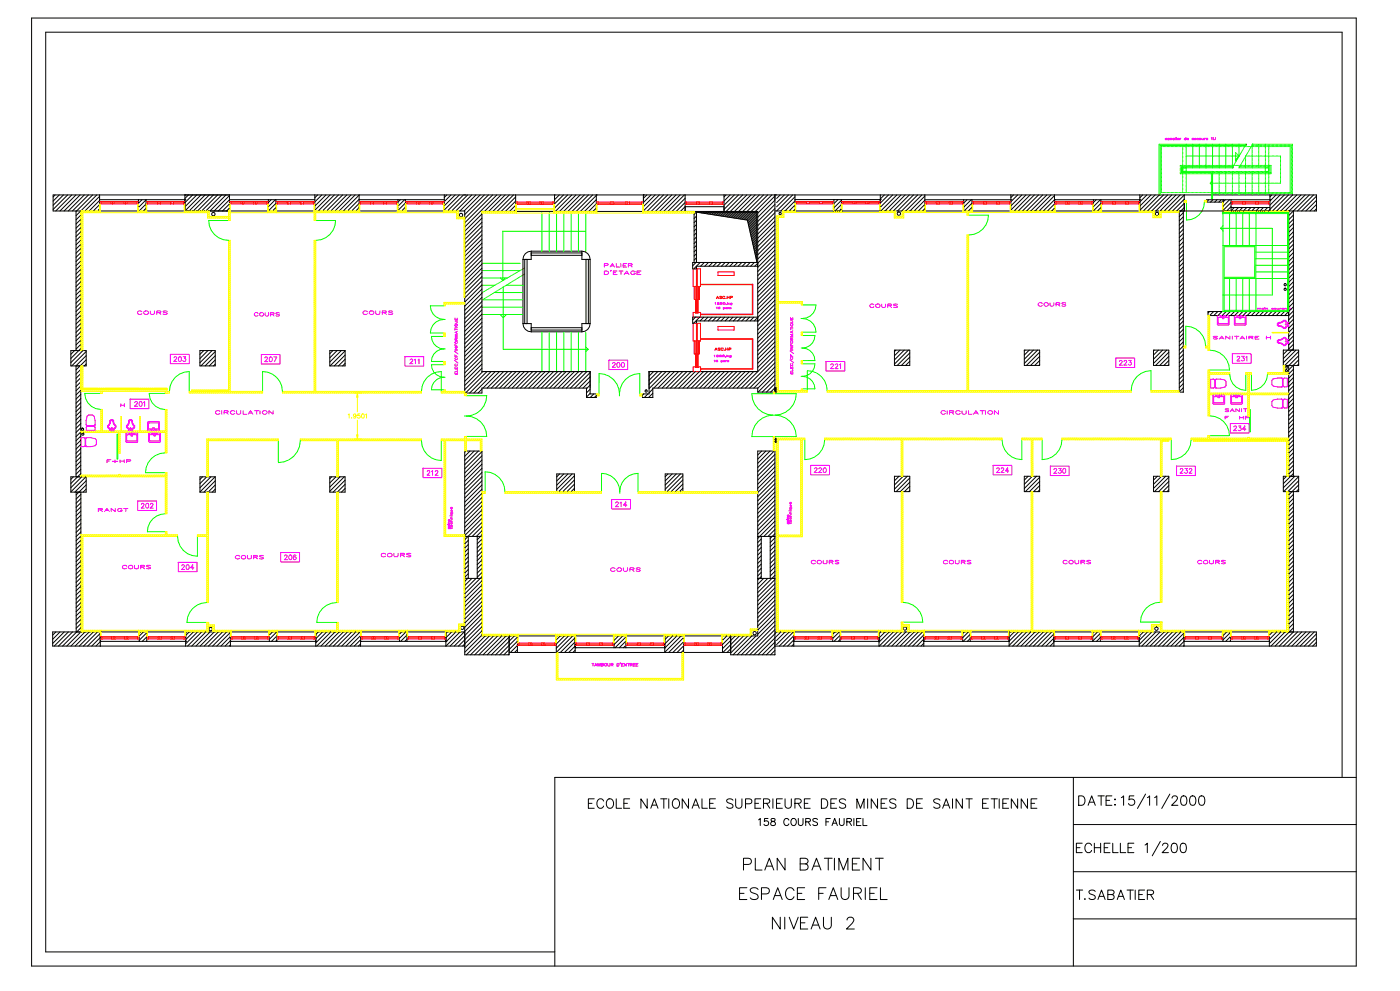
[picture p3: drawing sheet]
<svg xmlns="http://www.w3.org/2000/svg" width="297mm" height="210mm" viewBox="0 0 297 210" stroke-linecap="round" stroke-linejoin="round" font-family="sans-serif">
<g fill="none" stroke="#000" stroke-width=".21">
<path d="M6.7 3.8h280.7v200.8h-280.7zM261.3 35.3v.3M264.1 30.6v.2M11.7 41.3l-.4 .4M12.6 41.3l-1.3 1.3M13.4 41.3l-2.1 2.2M14.3 41.3l-3 3.1M15.2 41.3l-3.4 3.4M16.1 41.3l-3.4 3.4M16.1 44.7v29.6M16.2 44.7l-.1 .1M17 41.3l-3.4 3.4"/>
<path d="M17.1 44.7v29.6M17.1 45.6l-1 1M17.1 46.5l-1 1M17.1 47.3l-1 1M17.1 48.2l-1 1M17.1 49.1l-1 1M17.1 50l-1 1M17.1 50.9l-1 1M17.1 51.8l-1 1M17.1 52.6l-1 1M17.1 53.5l-1 1M17.1 54.4l-1 1"/>
<path d="M17.1 55.3l-1 1M17.1 56.2l-1 1M17.1 57l-1 1M17.1 57.9l-1 1M17.1 58.8l-1 1M17.1 59.7l-1 1M17.9 41.3l-3.4 3.4M18.7 41.3l-3.3 3.4M19.6 41.3l-3.4 3.4M20.5 41.3l-4.4 4.4M21.1 42.3h18.1M21.1 41.3v3.4"/>
<path d="M21.1 41.6l-3.1 3.1M21.1 42.5l-2.2 2.2M21.1 43.3l-1.3 1.4M21.1 44.2l-.5 .5M29.3 42.3v2.4M30.1 42.3l-.8 .8M30.9 42.3v2.4M30.9 42.3l-1.6 1.6M30.9 43.2l-1.4 1.5M30.9 44.1l-.5 .6M39.2 41.3h.1M39.2 42.3h.1"/>
<path d="M39.2 41.3v3.4l3.4-3.4M39.9 41.3l-.7 .7M40.8 41.3l-1.6 1.6M41.7 41.3l-2.5 2.5M43.5 41.3l-3.4 3.4M44.4 41.3l-3.4 3.4M45.2 41.3l-3.4 3.4M46.1 41.3l-3.4 3.4M47 41.3l-3.4 3.4M47.9 41.3l-3.4 3.4M48.6 42.3h18.1M48.6 41.3v3.4"/>
<path d="M48.6 41.4l-3.2 3.3M48.6 42.3l-2.3 2.4M48.6 43.2l-1.5 1.5M48.6 44.1l-.6 .6M56.9 42.3v2.4l1.6-1.6M57.5 42.3l-.6 .6M58.4 42.3l-1.5 1.5M58.5 42.3v2.4M58.5 43.9l-.8 .8M66.7 41.3v3.4M67.3 41.3l-.6 .6M68.2 41.3l-1.5 1.5"/>
<path d="M69.1 41.3l-2.4 2.4M70 41.3l-3.3 3.2M70.8 41.3l-3.3 3.4M71.7 41.3l-3.4 3.4M72.6 41.3l-3.4 3.4M73.5 41.3l-3.4 3.4M74.4 41.3l-3.4 3.4M75.3 41.3l-3.4 3.4M76.1 42.3h18.1M76.1 41.3v3.4M76.1 41.3l-3.4 3.4M76.1 42.2l-2.5 2.5"/>
<path d="M76.1 43.1l-1.6 1.6M76.1 44l-.7 .7M84.3 42.3v2.4M84.9 42.3l-.6 .5M85.7 42.3l-1.4 1.4M85.9 42.3v2.4M85.9 43l-1.6 1.6M85.9 43.9l-.8 .8M94.2 41.3v3.4M94.7 41.3l-.5 .5M95.6 41.3l-1.4 1.4M96.5 41.3l-2.3 2.3"/>
<path d="M97.3 41.3l-3.1 3.2M98.2 41.3l-3.4 3.4M98.5 41.3h.1M99.1 41.3l-3.4 3.4M100 41.3l-3.4 3.4M100.9 41.3l-3.4 3.4M101.8 41.3l-3.4 3.4M102.1 44.8h.1M102.1 44.8h58.5v33.9h-23.1v4.7h-1.4v.8h2.2M102.1 45.3l-3.6 3.7M102.1 46.2l-3.6 3.7M102.1 47.1l-3.6 3.6"/>
<path d="M102.1 48l-3.6 3.6M102.1 48.9l-3.6 3.6M102.1 49.7l-3.6 3.7M102.1 50.6l-3.6 3.7M102.1 51.5l-3.6 3.7M102.1 52.4l-3.6 3.6M102.1 53.3l-3.6 3.6M102.1 54.2l-3.6 3.6M102.1 55l-3.6 3.7M102.1 55.9l-3.6 3.7M102.1 56.8l-3.6 3.7M102.1 57.7l-3.6 3.6"/>
<path d="M102.1 58.6l-3.6 3.6M102.1 59.5l-3.6 3.6M102.6 41.3l-4.1 4.1M103.5 41.3l-5 5M104.4 41.3l-5.9 5.9M105.3 41.3l-6.8 6.8M106.2 41.3l-3.5 3.5M107.1 41.3l-3.5 3.5M107.9 41.3l-3.5 3.5M108.8 41.3l-3.5 3.5M109.3 41.3v3.5M109.3 41.7l-3.1 3.1"/>
<path d="M109.3 42.6l-2.2 2.2M109.3 43.5l-1.3 1.3M109.3 44.4l-.4 .4M110.8 54.9v13.6M111.2 54.9v13.6M111.7 54.9v13.6M112.6 53.2a1.75 1.75 0 0 0-1.8 1.7M112.6 53.2v1.7h-1.8M112.6 53.2h10.7M112.6 53.6h10.7M112.6 54.1h10.7M117.5 41.3v3.5"/>
<path d="M117.6 41.3l-.1 .1M118.5 41.3l-1 1M119.4 41.3l-1.9 1.9M120.3 41.3l-2.8 2.8M121.2 41.3l-3.5 3.5M122.1 41.3l-3.5 3.5M122.9 41.3l-3.4 3.5M123.3 53.2a1.75 1.75 0 0 1 1.8 1.7M123.3 53.2v1.7h1.8M123.8 41.3l-3.5 3.5M124.2 54.9v13.6M124.7 54.9v13.6"/>
<path d="M124.7 41.3l-3.5 3.5M125.1 54.9v13.6M125.6 41.3l-3.5 3.5M126.4 44.8h.1M126.4 41.3h.1M126.4 41.3v3.5M126.4 41.4l-3.4 3.4M126.4 42.3l-2.5 2.5M126.4 43.2l-1.7 1.6M126.4 44l-.8 .8M136.4 41.3h.1M136.4 41.3v3.5"/>
<path d="M137.1 41.3l-.7 .7M138 41.3l-1.6 1.6M138.8 41.3l-2.4 2.5M139.7 41.3l-3.3 3.4M140.6 41.3l-3.5 3.5M141.5 41.3l-3.5 3.5M142.4 41.3l-3.5 3.5M143.3 41.3l-3.5 3.5M144.1 41.3l-3.5 3.5M145 41.3l-3.5 3.5M145.2 41.3v3.5M145.2 42l-2.8 2.8"/>
<path d="M145.2 42.9l-1.9 1.9M145.2 44.7l-.1 .1M147.1 44.8v10.8M147.6 44.8v10.8M147.6 54.6l-.5 .5M147.6 51.1l-.5 .5M147.6 47.6l-.5 .5M147.6 45.8l-.5 .5M147.6 44.9l-.5 .5M147.6 48.4l-.5 .5M147.6 52l-.5 .5M147.6 53.7l-.5 .5"/>
<path d="M147.6 55.5l-.8 .8M147.6 46.7l-.5 .5M147.6 49.3l-.5 .5M147.6 50.2l-.5 .5M147.6 52.8l-.5 .5M148.1 45h-.1M148.4 55.6l-1.4 1.3M148.4 45h-.1M148.8 45l-.2 .1M149.1 45l-.2 .1M149.3 55.6l-.8 .8M149.5 45l-.3 .2"/>
<path d="M149.8 45l-.3 .2M150.1 55.6l-.8 .8M150.2 45l-.3 .3M150.5 45l-.3 .3M150.9 45l-.4 .4M151 55.6l-.8 .8M151.2 45l-.4 .4M151.6 45l-.5 .5M151.9 55.6l-.8 .8M151.9 45l-.5 .5M152.3 45l-.6 .6M152.6 45l-.6 .6"/>
<path d="M152.8 55.6l-.8 .8M153 45l-.7 .7M153.4 45l-.8 .7M153.4 41.3v3.5M153.4 43.8h-8.2l-1 1M153.7 55.6l-.8 .8M153.7 45l-.8 .8M153.9 41.3l-.5 .4M154.1 45l-.9 .8M154.4 45l-.9 .9M154.6 55.6l-.8 .8M154.7 41.3l-1.3 1.3"/>
<path d="M154.8 45l-1 .9M155.1 45l-1 1M155.4 55.6l-.8 .8M155.5 45l-1.1 1M155.6 41.3l-2.2 2.2M155.8 45l-1.1 1.1M156.2 45l-1.2 1.1M156.3 55.6l-.8 .8M156.5 41.3l-3.1 3.1M156.5 45l-1.1 1.1M156.9 45l-1.2 1.2M157.2 55.6l-.8 .8"/>
<path d="M157.2 45l-1.2 1.2M157.4 41.3l-3.5 3.5M157.6 45l-1.3 1.3M157.9 45l-1.3 1.3M158.1 55.6l-.8 .8M158.3 41.3l-3.5 3.5M158.3 45l-1.4 1.4M158.7 45l-1.5 1.4M159 55.6l-.8 .8M159 45l-1.5 1.5M159.2 41.3l-3.5 3.5M159.4 45l-1.6 1.5"/>
<path d="M159.7 45l-1.6 1.6M159.9 55.6l-.8 .8M160 41.3l-3.5 3.5M160.1 45l-1.7 1.6M160.4 55.2v.1M160.4 54.9l-.1 .1M160.4 54.5l-.2 .2M160.4 54.2l-.2 .2M160.4 53.8l-.3 .3M160.4 53.5l-.4 .3M160.4 53.1l-.4 .4M160.4 52.8l-.5 .5"/>
<path d="M160.4 52.4l-.6 .6M160.4 52.1l-.6 .6M160.4 51.7l-.7 .7M160.4 51.4l-.8 .7M160.4 51l-.8 .8M160.4 50.7l-.9 .8M160.4 50.3l-1 .9M160.4 49.9l-1 1.1M160.4 49.6l-1.1 1.1M160.4 49.2l-1.2 1.2M160.4 48.9l-1.2 1.2M160.4 48.5l-1.3 1.3"/>
<path d="M160.4 48.2l-1.4 1.3M160.4 47.8l-1.4 1.4M160.4 47.5l-1.5 1.4M160.4 47.1l-1.5 1.6M160.4 46.8l-1.6 1.6M160.4 46.4l-1.7 1.7M160.4 46.1l-1.7 1.7M160.4 45.7l-1.8 1.8M160.4 45.4l-1.9 1.8M160.4 45l-1.9 1.9M160.4 45h-12.6l10.6 1.6M160.4 45v10.4l-2-8.8"/>
<path d="M160.6 55.6h-13.8v1.3h.8v-.5h13M160.9 41.3l-3.5 3.5M161.8 41.3l-3.5 3.5M162.7 41.3l-3.5 3.5M163.6 41.3l-3.5 3.5M164.2 44.7h114.8v-3.4h-267.7v3.4h87.2v38.5h3.6v-1h22.2v2h2.1v-.8h-1.3v-4.7h-23v-33.9M164.2 41.3v41.7M164.2 48.6l-3.6 3.6M164.2 46.8l-3.6 3.7M164.2 45l-3.6 3.7M164.2 43.3l-3.6 3.6M164.2 41.5l-3.6 3.7"/>
<path d="M164.2 42.4l-3.6 3.6M164.2 44.2l-3.6 3.6M164.2 45.9l-3.6 3.7M164.2 47.7l-3.6 3.6M164.2 49.5l-3.6 3.6M164.2 50.3l-3.6 3.7M164.2 51.2l-3.6 3.7M164.2 52.1l-4.3 4.3M164.2 53.9l-3.6 3.6M164.2 53l-3.6 3.6M164.2 54.8l-3.6 3.6M164.2 55.6l-3.6 3.7"/>
<path d="M164.2 56.5l-3.6 3.7M164.2 57.4l-3.6 3.7M164.2 58.3l-3.6 3.6M164.2 59.2l-3.6 3.6M165.3 41.3l-.7 .7M166.2 41.3l-1.6 1.6M167.1 41.3l-2.5 2.5M168 41.3l-3.4 3.4M168.5 42.3h18.1M168.5 41.3v3.4M168.5 44.3l-.4 .4M168.5 42.6l-2.1 2.1"/>
<path d="M168.5 41.7l-3 3M168.5 43.5l-1.3 1.2M168.5 42.3h.1M176.7 42.3v2.4M177.6 42.3l-.9 .8M178.3 42.3v2.4M178.3 42.4l-1.6 1.6M178.3 43.3l-1.4 1.4M178.3 44.2l-.5 .5M186.6 44.7h.1M186.6 42.3h.1M186.6 41.3v3.4"/>
<path d="M187.4 41.3l-.8 .8M188.3 41.3l-1.7 1.7M189.2 41.3l-2.6 2.6M190.1 41.3l-3.4 3.4M190.9 41.3l-3.4 3.4M191.8 41.3l-3.4 3.4M192.7 41.3l-3.4 3.4M193.6 41.3l-3.4 3.4M194.5 41.3l-3.4 3.4M195.4 41.3l-3.4 3.4M196 42.3h18.2M196 41.3v3.4"/>
<path d="M196 42.4l-2.3 2.3M196 41.5l-3.2 3.2M196 43.3l-1.4 1.4M196 44.2l-.5 .5M204.2 42.3v2.4M204.9 42.3l-.7 .7M205.8 42.3l-1.6 1.6M206 42.3v2.4M206 43l-1.7 1.7M206 43.9l-.8 .8M214.2 42.3h.1M214.2 41.3v3.4"/>
<path d="M214.8 41.3l-.6 .6M215.7 41.3l-1.5 1.4M216.5 41.3l-2.3 2.3M217.4 41.3l-3.2 3.2M218.3 41.3l-3.4 3.4M219.2 41.3l-3.4 3.4M220.1 41.3l-3.4 3.4M221 41.3l-3.4 3.4M221.8 41.3l-3.3 3.4M222.7 41.3l-3.4 3.4M223.5 42.3h.1M223.5 42.3h18.1"/>
<path d="M223.5 41.3v3.4M223.5 41.4l-3.3 3.3M223.5 42.3l-2.4 2.4M223.5 43.2l-1.5 1.5M223.5 44.1l-.6 .6M231.7 42.3v2.4l1.6-1.6M232.3 42.3l-.6 .6M233.2 42.3l-1.5 1.5M233.3 42.3v2.4M233.3 44l-.7 .7M241.6 42.3h.1M241.6 41.3v3.4"/>
<path d="M242.2 41.3l-.6 .6M243 41.3l-1.4 1.5M243.9 41.3l-2.3 2.4M244.8 41.3l-3.2 3.2M245.7 41.3l-3.4 3.4M246.6 41.3l-3.4 3.4M247.5 41.3l-3.4 3.4M248.3 41.3l-3.4 3.4M249.2 41.3l-3.4 3.4M249.9 44.7v38.4h.9v-38.4M250.1 41.3l-3.4 3.4M250.8 45.9l-.9 .9"/>
<path d="M250.8 47.7l-.9 .8M250.8 50.3l-.9 .9M250.8 51.2l-.9 .9M250.8 53.9l-.9 .8M250.8 45l-.9 .9M250.8 46.8l-.9 .9M250.8 48.6l-.9 .8M250.8 49.5l-.9 .8M250.8 52.1l-.9 .9M250.8 53l-.9 .8M250.8 54.8l-.9 .8M250.8 55.6l-.9 .9"/>
<path d="M250.8 56.5l-.9 .9M250.8 57.4l-.9 .9M250.8 58.3l-.9 .8M250.8 59.2l-.9 .8M251 41.3v3.4M251 41.3l-3.4 3.4M251 42.2l-2.5 2.5M251 43.1l-1.6 1.6M251 44l-1.1 1M256.1 42.3l-.4 .4M256.7 42.1h.3M257 42.3l-.5 .5"/>
<path d="M257.9 42.3l-.5 .5M258.8 42.3l-.5 .5M259.2 42.3v2.4M259.2 42.8h.1M259.7 42.3l-.5 .5M260.6 42.3l-1.4 1.4M260.9 42.3v2.4M260.9 44h8.2M260.9 42.9l-1.7 1.6M260.9 43.8l-.9 .9M260.9 44.6l-.1 .1M261.6 44l-.7 .6"/>
<path d="M262.4 44l-.7 .7M263.3 44l-.7 .7M264.2 44l-.7 .7M265.1 44l-.7 .7M266 44l-.7 .7M266.9 44l-.8 .7M267.7 44l-.7 .7M268.6 44l-.7 .7M269.1 42.3h.1M269.1 42.3h-13.4v.5h3.5M269.1 41.3v3.4M269.5 41.3l-.4 .4"/>
<path d="M270.4 41.3l-1.3 1.3M271.3 41.3l-2.2 2.2M272.2 41.3l-3.4 3.4M273.1 41.3l-3.4 3.4M273.1 44.7v29.5M273.9 41.3l-3.3 3.4M274.1 44.7v29.5M274.1 47.3l-1 1M274.1 48.2l-1 1M274.1 49.1l-1 1M274.1 51.7l-1 1M274.1 52.6l-1 1"/>
<path d="M274.1 53.5l-1 1M274.1 56.2l-1 1M274.1 57l-1 1M274.1 45.6l-1 1M274.1 46.4l-1 1M274.1 50l-1 1M274.1 50.9l-1 1M274.1 57.9l-1 1M274.1 58.8l-1 1M274.1 54.4l-1 1M274.1 55.3l-1 1M274.1 59.7l-1 1"/>
<path d="M274.8 41.3l-3.4 3.4M275.7 41.3l-3.4 3.4M276.6 41.3l-3.5 3.5M277.5 41.3l-4.4 4.4M278.4 41.3l-3.4 3.4M279 42.4l-2.3 2.3M279 43.3l-1.4 1.4M279 44.2l-.5 .5M279 41.5l-3.2 3.2M15 74.3h3.3v3.2h-3.3zM15.8 74.3l-.8 .7M17.1 77.5v23.5"/>
<path d="M17.1 60.6l-1 1M17.1 61.5l-1 1M17.1 62.3l-1 1M17.1 63.2l-1 1M17.1 64.1l-1 1M17.1 65l-1 1M17.1 65.9l-1 1M17.1 66.8l-1 1M17.1 67.6l-1 1M17.1 68.5l-1 1M17.1 69.4l-1 1M17.1 70.3l-1 1"/>
<path d="M17.1 71.2l-1 1M17.1 72.1l-1 1M17.1 72.9l-1 1M17.1 73.8l-2.1 2.1M17.1 78.2l-1 1M17.1 79.1l-1 1M17.6 74.3l-2.6 2.5M18.3 75.3l-2.2 2.2v23.5M18.3 74.4l-3.1 3.1M18.3 76.2l-2.2 2.2M18.3 77.1l-.4 .4M42.4 74.3h3.2v3.2h-3.2z"/>
<path d="M43.2 74.3l-.8 .8M44.1 74.3l-1.7 1.6M44.9 74.3l-2.5 2.5M45.6 74.5l-3 3M45.6 75.4l-2.1 2.1M45.6 76.2l-1.2 1.3M45.6 77.1l-.4 .4M69.9 74.3h3.2v3.2h-3.2zM70.6 74.3l-.7 .6M71.4 74.3l-1.5 1.5M72.3 74.3l-2.4 2.4M73.1 74.3l-3.1 3.2"/>
<path d="M73.1 75.2l-2.3 2.3M73.1 76.1l-1.4 1.4M73.1 77l-.5 .5M102.1 60.3l-3.6 3.7M102.1 62.1l-3.6 3.7M102.1 61.2l-3.6 3.7M102.1 63l-3.6 3.6M102.1 64.8l-3.6 3.6M102.1 63.9l-3.6 3.6M102.1 65.6l-3.6 3.7M102.1 66.5l-3.6 3.7M102.1 67.4l-3.6 3.6"/>
<path d="M102.1 68.3l-3.6 3.6M102.1 70.1l-3.6 3.6M102.1 70.9l-3.6 3.7M102.1 69.2l-3.6 3.6M102.1 71.8l-3.6 3.7M102.1 72.7l-3.6 3.6M102.1 73.6l-3.6 3.6M102.1 74.5l-3.6 3.6M102.1 75.3l-3.6 3.7M102.1 77.1l-3.6 3.7M102.1 78l-3.6 3.6M102.1 76.2l-3.6 3.7"/>
<path d="M102.3 78.7l-3.8 3.8M103.2 78.7l-4.6 4.5M104.1 78.7l-4.6 4.5M105 78.7l-4.6 4.5M105.8 78.7l-3.5 3.5M106.7 78.7l-3.5 3.5M107.6 78.7l-3.5 3.5M108.5 78.7l-3.5 3.5M109.4 78.7l-3.5 3.5M110.3 78.7l-3.5 3.5M110.8 68.5a1.75 1.75 0 0 0 1.8 1.8M110.8 68.5h1.8v1.8"/>
<path d="M111.1 78.7l-3.5 3.5M112 78.7l-3.5 3.5M112.6 70.3h10.7M112.6 69.9h10.7M112.6 69.4h10.7M112.9 78.7l-3.5 3.5M113.8 78.7l-3.5 3.5M114.7 78.7l-3.5 3.5M115.6 78.7l-3.5 3.5M116.4 78.7l-3.5 3.5M117.3 78.7l-3.5 3.5M118.2 78.7l-3.5 3.5"/>
<path d="M119.1 78.7l-3.5 3.5M120 78.7l-3.5 3.5M120.9 78.7l-3.5 3.5M121.7 78.7l-3.5 3.5M122.6 78.7l-3.5 3.5M123.5 78.7l-3.5 3.5M124.4 78.7l-3.5 3.5M125.1 68.5a1.75 1.75 0 0 1-1.8 1.8M125.1 68.5h-1.8v1.8M125.1 78.9l-3.3 3.3M125.1 79.8l-2.4 2.4M137.6 78.7l-.1 .1"/>
<path d="M138.5 78.7l-1 1M139.4 78.7l-1.9 1.9M140.3 78.7l-2.8 2.7M141.2 78.7l-3.5 3.5M142 78.7l-3.5 3.5M142.9 78.7l-3.5 3.5M143.8 78.7l-3.5 3.5M144.7 78.7l-3.5 3.5M145.6 78.7l-3.5 3.5M146.5 78.7l-3.5 3.5M147.3 78.7l-3.5 3.5M147.4 67.2l-.6 .6"/>
<path d="M148.2 78.7l-3.5 3.5M148.3 67.2l-1.3 1.3M149.1 78.7l-3.5 3.5M149.2 67.2l-.8 .8M150 78.7l-3.5 3.5M150 67.2l-.8 .8M150.9 78.7l-3.5 3.5M150.9 67.2l-.8 .8M151.8 78.7l-3.5 3.5M151.8 67.2l-.8 .8M152.6 78.7l-3.5 3.5M152.7 67.2l-.8 .8"/>
<path d="M153.5 78.7l-3.5 3.5M153.6 67.2l-.8 .8M154.4 78.7l-3.5 3.5M154.5 67.2l-.8 .8M155.3 78.7l-3.5 3.5M155.3 67.2l-.8 .8M156.2 78.7l-3.5 3.5M156.2 67.2l-.8 .8M157.1 78.7l-3.5 3.5M157.1 67.2l-.8 .8M157.9 78.7l-3.5 3.5M158 67.2l-.8 .8"/>
<path d="M158.8 78.7l-3.5 3.5M158.9 67.2l-.8 .8M159.7 78.7l-3.5 3.5M159.8 67.2l-.8 .8M160.6 67.2h-13.8v1.3h.8v-.5h13M164.2 60.1l-3.6 3.6M164.2 60.9l-3.6 3.7M164.2 61.8l-3.6 3.7M164.2 62.7l-3.6 3.7M164.2 63.6l-4.4 4.4M164.2 65.4l-3.6 3.6M164.2 66.2l-3.6 3.7"/>
<path d="M164.2 64.5l-3.6 3.6M164.2 67.1l-3.6 3.7M164.2 68l-3.6 3.7M164.2 68.9l-3.6 3.6M164.2 69.8l-3.6 3.6M164.2 70.7l-3.6 3.6M164.2 71.5l-3.6 3.7M164.2 72.4l-3.6 3.7M164.2 73.3l-3.6 3.7M164.2 74.2l-3.6 3.6M164.2 75.1l-7.1 7.1M164.2 76l-6.2 6.2"/>
<path d="M164.2 76.8l-5.3 5.4M164.2 77.7l-4.5 4.5M164.2 78.6l-3.6 3.7M164.2 79.5l-3.5 3.5M189.5 74.2h3.3v3.2h-3.3zM189.9 74.2l-.4 .3M190.7 74.2l-1.2 1.2M191.6 74.2l-2.1 2M192.5 74.2l-3 2.9M192.8 74.8l-2.7 2.6M192.8 75.6l-1.8 1.8M192.8 76.5l-.9 .9"/>
<path d="M217.1 74.2h3.2v3.2h-3.2zM217.2 74.2l-.1 .1M218.1 74.2l-1 1M219 74.2l-1.9 1.9M219.9 74.2l-2.8 2.8M220.3 74.6l-2.8 2.8M220.3 75.5l-1.9 1.9M220.3 76.4l-1 1M220.3 77.3l-.1 .1M244.4 74.2h3.3v3.2h-3.3zM244.6 74.2l-.2 .1M245.5 74.2l-1.1 1"/>
<path d="M246.4 74.2l-2 1.9M247.3 74.2l-2.9 2.8M247.7 74.6l-2.8 2.8M247.7 75.5l-1.9 1.9M247.7 77.3l-.2 .1M247.7 76.4l-1 1M250.8 60.1l-.9 .8M250.8 61.8l-.9 .9M250.8 70.7l-.9 .8M250.8 71.5l-.9 .9M250.8 74.2l-.9 .8M250.8 75.9l-.9 .9"/>
<path d="M250.8 76.8l-.9 .9M250.8 78.6l-.9 .8M250.8 79.5l-.9 .8M250.8 60.9l-.9 .9M250.8 62.7l-.9 .9M250.8 63.6l-.9 .8M250.8 64.5l-.9 .8M250.8 65.4l-.9 .8M250.8 66.2l-.9 .9M250.8 67.1l-.9 .9M250.8 68l-.9 .9M250.8 68.9l-.9 .8"/>
<path d="M250.8 69.8l-.9 .8M250.8 72.4l-.9 .9M250.8 73.3l-.9 .9M250.8 75.1l-.9 .8M250.8 77.7l-.9 .9M256.3 66l-.3 .3M257.2 66l-.9 .8M258.1 66l-.9 .8M259 66l-.9 .8M259.8 66l-.8 .8M260.7 66l-.8 .8M261.6 66l-.8 .8"/>
<path d="M262.5 66l-.9 .8M263.4 66l-.9 .8M264.3 66l-.9 .8M265.1 66l-.8 .8M266 66l-.8 .8M266.9 66l-.8 .8M267.8 66l-.9 .8M268.7 66l-.9 .8M269.6 66l-.9 .8M270.4 66l-.8 .8M271.3 66l-.8 .8M272 74.2h3.2v3.2h-3.2z"/>
<path d="M272 74.2h.1M272.2 66l-.8 .8M272.9 74.2l-.9 .9M273.1 77.4v23.5M274.1 77.4v23.5M274.1 65.9l-1 .9h-17.1v-.8h17.1M274.1 65l-1.9 1.8M274.1 60.6l-1 1M274.1 61.5l-1 1M274.1 62.3l-1 1M274.1 63.2l-1 1M274.1 64.1l-1 1"/>
<path d="M274.1 66.7l-1 1.1M274.1 67.6l-1 1M274.1 68.5l-1 1M274.1 69.4l-1 1M274.1 70.3l-1 1M274.1 71.2l-1 1M274.1 72l-1 1M274.1 72.9l-1 1M274.1 73.8l-2.1 2.1M274.1 78.2l-1 1M274.1 80l-1 1M274.1 79.1l-1 1"/>
<path d="M274.6 74.2l-2.6 2.6M275.2 74.5l-2.9 2.9M275.2 75.3l-2.1 2.2M275.2 76.2l-2.1 2.1M275.2 77.1l-.3 .3M17.1 80l-1 1M17.1 80.9l-1 1M17.1 81.8l-1 1M17.1 82.7l-1 1M17.1 83.5l-1 1M17.1 84.4l-1 1M17.1 85.3l-1 1"/>
<path d="M17.1 86.2l-1 1M17.1 87.1l-1 1M17.1 88l-1 1M17.1 88.8l-1 1M17.1 89.7l-1 1M17.1 90.6l-1 1M17.1 91.5l-1 1M17.1 92.4l-1 1M17.1 93.3l-1 1M17.1 94.1l-1 1M17.1 95l-1 1M17.1 95.9l-1 1"/>
<path d="M17.1 96.8l-1 1M17.1 97.7l-1 1M17.1 98.6l-1 1M17.1 99.4l-1 1M98.7 95.5l-.2 .3M99.6 95.5l-1.1 1.2M100.5 95.5l-2 2M101.4 95.5l-2.9 2.9M102.1 96.5l-3.6 3.7M102.1 82.4l-.8 .8M102.1 95.7l-3.6 3.6M102.1 98.3l-3.6 3.7"/>
<path d="M102.1 99.2l-3.6 3.6M102.1 97.4l-3.6 3.7M124.4 82.2l-.1 .1M125.1 82.4l-.8 .8M125.1 80.7l-1.6 1.5M125.1 81.6l-.7 .6M125.1 83.3l-.8 .8M125.8 83.4l-.7 .8M126.4 83.8l-.4 .4M136.4 83.4l-.3 .3M137.3 83.4l-.7 .8M137.7 82.2l-.2 .1"/>
<path d="M138.3 82.4l-.8 .8M138.3 83.3l-.9 .9M138.3 84.2h.1M160.6 82.2h-22.3v2M160.6 82.2v.8h3.6M161.4 95.5l-.8 .9M162.3 95.5l-1.7 1.8M163.2 95.5l-2.6 2.6M163.3 83l.9-.9v1M164.1 95.5l-3.5 3.5M164.2 82.2h.4M164.2 80.4l-2.7 2.6"/>
<path d="M164.2 81.3l-1.8 1.7M164.2 96.3l-3.6 3.6M164.2 97.1l-3.6 3.7M164.2 98l-3.6 3.7M164.2 98.9l-3.6 3.7M164.2 99.8l-3.6 3.6M164.3 92.8v.9M164.3 82.1v1M164.4 92.8v.9M164.4 82.1v1M164.5 92.8v.9M164.5 82.1v1"/>
<path d="M164.6 93.7h-.4M164.6 93.6h-.4M164.6 93.5h-.4M164.6 93.4h-.4M164.6 93.3h-.4M164.6 93.2h-.4M164.6 93.1h-.4M164.6 93h-.4M164.6 92.9h-.4M164.6 83h-.4M164.6 82.9h-.4M164.6 82.8h-.4"/>
<path d="M164.6 82.7h-.4M164.6 82.6h-.4M164.6 82.5h-.4M164.6 82.4h-.4M164.6 82.3h-.4M250.8 80.4l-.9 .8M250.8 81.2l-.9 .9M250.8 82.1l-.9 .9M250.8 83l-.1 .1M274.1 80.9l-1 1M274.1 81.8l-1 1M274.1 82.6l-1 1"/>
<path d="M274.1 84.4l-1 1M274.1 85.3l-1 1M274.1 83.5l-1 1M274.1 86.2l-1 1M274.1 87.1l-1 1M274.1 87.9l-1 1M274.1 88.8l-1 1M274.1 89.7l-1 1M274.1 90.6l-1 1M274.1 92.4l-1 1M274.1 91.5l-1 1M274.1 93.2l-1 1"/>
<path d="M274.1 94.1l-1 1M274.1 95l-1 1M274.1 95.9l-1 1M274.1 96.8l-1 1M274.1 97.7l-1 1M274.1 98.5l-1 1M274.1 99.4l-1 1M15 101h3.3v3.2h-3.3zM15.6 101l-.6 .5M16.1 104.2v29.7M17.1 100.3l-2.1 2.1M17.1 104.2v29.7l-3 2.9"/>
<path d="M17.1 104.7l-1 1M17.1 105.6l-1 1M17.1 106.5l-1 1M17.1 107.4l-1 1M17.1 108.2l-1 1M17.1 109.1l-1 1M17.1 110l-1 1M17.1 110.9l-1 1M17.1 111.8l-1 1M17.1 112.7l-1 1M17.1 113.5l-1 1M17.1 114.4l-1 1"/>
<path d="M17.1 115.3l-1 1M17.1 116.2l-1 1M17.1 117.1l-1 1M17.1 118l-1 1M17.1 118.8l-1 1M17.1 119.7l-1 1M17.3 101l-2.3 2.3M18.2 101l-3.2 3.2M18.3 101.8l-2.5 2.4M18.3 102.7l-2.2 2.1M18.3 103.6l-.7 .6M42.4 101h3.2v3.2h-3.2z"/>
<path d="M42.9 101l-.5 .6M43.8 101l-1.4 1.4M44.7 101l-2.3 2.3M45.6 101l-3.2 3.2M45.6 101.8l-2.4 2.4M45.6 102.7l-1.5 1.5M45.6 103.6l-.6 .6M69.9 101h3.2v3.2h-3.2zM70.3 101l-.4 .4M71.2 101l-1.3 1.3M72.1 101l-2.2 2.2M73 101l-3.1 3.1"/>
<path d="M73.1 101.7l-2.5 2.5M73.1 102.6l-1.6 1.6M73.1 103.5l-.7 .7M98.5 113.6h3.6M99.2 113.6v8.9M99.2 114.5l-.7 .7M99.2 115.3l-.7 .8M99.2 116.2l-.7 .8M99.2 117.1l-.7 .7M99.2 118l-.7 .7M99.2 118.9l-.7 .7M99.2 119.8l-.7 .7"/>
<path d="M101.1 113.6v8.9M102.1 108.9l-3.6 3.7M102.1 107.1l-3.6 3.7M102.1 103.6l-3.6 3.7M102.1 100.1l-3.6 3.6M102.1 101l-3.6 3.6M102.1 101.8l-3.6 3.7M102.1 102.7l-3.6 3.7M102.1 104.5l-3.6 3.6M102.1 105.4l-3.6 3.6M102.1 106.3l-3.6 3.6M102.1 108l-3.6 3.7"/>
<path d="M102.1 109.8l-3.6 3.6M102.1 110.7l-3.6 3.6M102.1 111.6l-2 2M102.1 112.4l-1.1 1.2M102.1 113.3l-1 1M102.1 114.2l-1 1M102.1 116l-1 1M102.1 115.1l-1 1M102.1 116.9l-1 1M102.1 117.7l-1 1M102.1 118.6l-1 1M102.1 119.5l-1 1"/>
<path d="M118 100.4h3.7v3.7h-3.7zM118.6 100.4l-.6 .6M119.5 100.4l-1.5 1.5M120.4 100.4l-2.4 2.4M121.2 100.4l-3.2 3.2M121.7 100.8l-3.3 3.3M121.7 101.7l-2.4 2.4M121.7 102.6l-1.5 1.5M121.7 103.4l-.7 .7M141 100.4h3.7v3.7h-3.7zM141.6 100.4l-.6 .6M142.4 100.4l-1.4 1.5"/>
<path d="M143.3 100.4l-2.3 2.3M144.2 100.4l-3.2 3.2M144.7 100.8l-3.4 3.3M144.7 101.6l-2.5 2.5M144.7 102.5l-1.6 1.6M144.7 103.4l-.7 .7M160.6 113.6h3.6M161.3 113.6v8.9M161.3 114.2l-.7 .7M161.3 115.1l-.7 .7M161.3 115.9l-.7 .8M161.3 116.8l-.7 .8"/>
<path d="M161.3 117.7l-.7 .8M161.3 118.6l-.7 .7M161.3 119.5l-.7 .7M163.2 113.6v8.9M164.2 100.7l-3.6 3.6M164.2 102.4l-3.6 3.7M164.2 101.6l-3.6 3.6M164.2 103.3l-3.6 3.7M164.2 104.2l-3.6 3.7M164.2 105.1l-3.6 3.6M164.2 106l-3.6 3.6M164.2 106.9l-3.6 3.6"/>
<path d="M164.2 107.7l-3.6 3.7M164.2 108.6l-3.6 3.7M164.2 109.5l-3.6 3.7M164.2 110.4l-3.6 3.6M164.2 111.3l-2.3 2.3M164.2 112.2l-1.4 1.4M164.2 113l-1 1M164.2 113.9l-1 1M164.2 114.8l-1 1M164.2 115.7l-1 1M164.2 116.6l-1 1M164.2 117.5l-1 1"/>
<path d="M164.2 118.3l-1 1M164.2 119.2l-1 1M189.5 100.9h3.3v3.2h-3.3zM189.6 100.9l-.1 .1M190.5 100.9l-1 .9M191.4 100.9l-1.9 1.8M192.3 100.9l-2.8 2.7M192.8 101.2l-2.9 2.9M192.8 102.1l-2 2M192.8 103l-1.1 1.1M192.8 103.9l-.2 .2M217.1 100.9h3.2v3.2h-3.2z"/>
<path d="M217.9 100.9l-.8 .8M218.8 100.9l-1.7 1.7M219.7 100.9l-2.6 2.6M220.3 101.1l-3 3M220.3 102l-2.1 2.1M220.3 102.9l-1.2 1.2M220.3 103.7l-.4 .4M244.4 100.9h3.3v3.2h-3.3zM245.3 100.9l-.9 .8M246.1 100.9l-1.7 1.7M247 100.9l-2.6 2.6M247.7 101.1l-3 3"/>
<path d="M247.7 102l-2.2 2.1M247.7 102.9l-1.3 1.2M247.7 103.7l-.4 .4M272 100.9h3.2v3.2h-3.2zM272.6 100.9l-.6 .7M273.1 104.1v29.8M274.1 104.1v29.8l-3 2.9M274.1 100.3l-2.1 2.1M274.1 104.7l-1 1M274.1 105.6l-1 1M274.1 106.5l-1 1M274.1 107.4l-1 1"/>
<path d="M274.1 109.1l-1 1M274.1 110l-1 1M274.1 108.3l-1 1M274.1 110.9l-1 1M274.1 111.8l-1 1M274.1 112.7l-1 1M274.1 113.6l-1 1M274.1 114.4l-1 1M274.1 115.3l-1 1M274.1 116.2l-1 1M274.1 117.1l-1 1M274.1 118l-1 1"/>
<path d="M274.1 118.9l-1 .9M274.1 119.7l-1 1M274.4 100.9l-2.4 2.4M275.2 101.8l-2.3 2.3M275.2 101l-3.2 3.1M275.2 102.7l-2.1 2.1M275.2 103.6l-.5 .5M11.8 133.9l-.6 .6M12.7 133.9l-1.5 1.5M13.6 133.9l-2.4 2.4M14.5 133.9l-3 2.9M15.4 133.9l-3 2.9"/>
<path d="M17.1 120.6l-1 1M17.1 121.5l-1 1M17.1 122.4l-1 1M17.1 123.3l-1 1M17.1 124.1l-1 1M17.1 125l-1 1M17.1 125.9l-1 1M17.1 126.8l-1 1M17.1 127.7l-1 1M17.1 129.4l-1 1M17.1 128.6l-1 1M17.1 130.3l-1 1"/>
<path d="M17.1 131.2l-1 1M17.1 132.1l-1 1M17.1 133l-3.8 3.8M18 133.9l-3 2.9M18.9 133.9l-3 2.9M19.8 133.9l-3 2.9M20.7 133.9l-3 2.9M21.3 135.8h.1M21.3 133.9h.1M21.3 135.8h18M21.3 133.9v2.9M21.3 134.1l-2.7 2.7"/>
<path d="M21.3 135l-1.9 1.8M21.3 135.9l-1 .9M21.3 136.8h-.1M29.5 133.9h.1M29.5 133.9v1.9M30.4 133.9l-.9 .8M31.1 133.9v1.9M31.1 134l-1.6 1.6M31.1 134.9l-.9 .9M31.1 135.8h-.1M39.3 135.8h.1M39.3 133.9h.1"/>
<path d="M39.3 133.9v2.9M40.1 133.9l-.8 .7M41 133.9l-1.7 1.6M41.9 133.9l-2.6 2.5M42.7 133.9l-2.9 2.9M43.6 133.9l-3 2.9M44.5 133.9l-3 2.9M45.4 133.9l-3 2.9M46.3 133.9l-3 2.9M47.2 133.9l-3 2.9M48 133.9l-3 2.9M48.8 135.8h.1"/>
<path d="M48.8 133.9h.1M48.8 133.9v2.9M48.8 135.8h18.1M48.8 133.9l-2.9 2.9M48.8 134.8l-2 2M48.8 135.7l-1.1 1.1M48.8 136.6l-.2 .2M57.1 135.4l1.6-1.5v1.9M57.1 133.9v1.9M57.8 133.9l-.7 .6M58.7 134.7l-1.2 1.1M58.7 135.6l-.3 .2"/>
<path d="M66.9 135.8h.1M66.9 133.9h.1M66.9 133.9v2.9M67.5 133.9l-.6 .5M68.4 133.9l-1.5 1.4M69.2 133.9l-2.3 2.3M70.1 133.9l-3 2.9M71 133.9l-3 2.9M71.9 133.9l-3 2.9M72.8 133.9l-3 2.9M73.7 133.9l-3 2.9M74.5 133.9l-3 2.9"/>
<path d="M75.4 133.9l-3 2.9M76.3 133.9l-3 2.9M76.4 135.8h.1M76.4 133.9h.1M76.4 135.8h18.1M76.4 133.9v2.9M76.4 134.6l-2.2 2.2M76.4 135.5l-1.3 1.3M76.4 136.4l-.4 .4M84.6 133.9v1.9M85.1 133.9l-.5 .4M86 133.9l-1.4 1.3"/>
<path d="M86.2 133.9v1.9M86.2 134.5l-1.3 1.3M86.2 135.4l-.4 .4M94.5 135.8h.1M94.5 133.9h.1M94.5 133.9v2.9M94.8 133.9l-.3 .3M95.7 133.9l-1.2 1.2M96.6 133.9l-2.1 2.1M97.5 133.9l-3 2.9M98.4 133.9l-3 2.9M98.5 134.7h.1"/>
<path d="M98.5 122.5h3.6M98.5 133.9h-87.3v2.9h87.3M99.2 120.6l-.7 .8M99.2 121.5l-.7 .8M99.2 122.4l-.7 .7M100 122.5l-1.5 1.5M100.9 122.5l-2.4 2.4M102.1 120.4l-1 1M102.1 121.3l-1 1M102.1 122.1l-3.6 3.7M102.1 123l-3.6 3.7M102.1 123.9l-3.6 3.7"/>
<path d="M102.1 124.8l-3.6 3.6M102.1 125.7l-3.6 3.6M102.1 127.4l-3.6 3.7M102.1 128.3l-3.6 3.7M102.1 126.6l-3.6 3.6M102.1 129.2l-3.6 3.7M102.1 130.1l-3.6 3.6M102.1 131l-5.8 5.8M102.1 131.9l-5 4.9M102.1 132.7l-4.1 4.1M102.1 133.6l-3.6 3.7M102.1 134.5l-3.6 3.7"/>
<path d="M102.8 134.7l-4 4M103.7 134.7l-4 4M104.6 134.7l-4 4M105.5 134.7l-4 4M106.4 134.7l-4 4M107.2 134.7l-4 4M107.9 138.5l-.2 .2M108.1 134.7l-4 4M109 134.7l-4 4M109.7 134.7v3.5M109.7 134.9l-3.8 3.8M109.7 135.8l-2.9 2.9"/>
<path d="M109.7 136.7l-1.5 1.5M109.7 137.6l-.7 .6M117.9 134.7v3.5l3.5-3.5M118.7 134.7l-.8 .8M119.6 134.7l-1.7 1.7M120.5 134.7l-2.6 2.6M121.9 137.2h.1M121.9 134.7h.1M121.9 134.7v3.5M121.9 137.2h19M121.9 135.1l-3.1 3.1M121.9 135.9l-2.3 2.3"/>
<path d="M121.9 136.8l-1.4 1.4M121.9 137.7l-.5 .5M130.1 134.7v2.5M130.2 134.7l-.1 .1M131.1 134.7l-1 1M132 134.7l-1.9 1.8M132.6 134.7v2.5M132.6 134.9l-2.2 2.3M132.6 135.8l-1.4 1.4M132.6 136.7l-.5 .5M140.9 137.2h.1M140.9 134.7h.1"/>
<path d="M140.9 134.7v3.5l3.4-3.5M141.7 134.7l-.8 .8M142.6 134.7l-1.7 1.7M143.5 134.7l-2.6 2.6M144.9 134.7v3.5M144.9 135l-3.2 3.2M144.9 135.9l-2.3 2.3M144.9 136.8l-1.4 1.4M144.9 137.7l-.5 .5M153.1 134.7v3.5M153.2 134.7l-.1 .1M154 134.7l-.9 .9"/>
<path d="M154.8 134.7v4h9.4v-43.2h-3.6v39.2h-58.5v-39.2h-3.6v43.2h9.4v-4M154.8 138.2h-46.9M154.9 134.7l-1.8 1.8M155.8 134.7l-2.7 2.7M156.7 134.7l-3.5 3.5M157.6 134.7l-3.5 3.5M158.5 134.7l-3.7 3.6M159.3 134.7l-4 4M160.2 134.7l-4 4M160.6 122.5h3.6M161.3 120.4l-.7 .7M161.3 121.2l-.7 .8"/>
<path d="M161.3 122.1l-.7 .8M161.8 122.5l-1.2 1.3M162.7 122.5l-2.1 2.1M164.2 133.9h114.8v2.9h-114.8M164.2 120.1l-1 1M164.2 121l-1 1M164.2 121.9l-3.6 3.6M164.2 122.8l-3.6 3.6M164.2 124.5l-3.6 3.7M164.2 123.6l-3.6 3.7M164.2 125.4l-3.6 3.6M164.2 126.3l-3.6 3.6"/>
<path d="M164.2 127.2l-3.6 3.6M164.2 128.1l-3.6 3.6M164.2 128.9l-3.6 3.7M164.2 129.8l-3.6 3.7M164.2 130.7l-3.6 3.6M164.2 131.6l-7.1 7.1M164.2 132.5l-6.2 6.2M164.2 133.4l-5.3 5.3M164.2 136l-2.7 2.7M164.2 136.9l-1.8 1.8M164.2 137.8l-.9 .9M164.2 138.6v.1"/>
<path d="M164.6 133.9l-4.8 4.8M165.5 133.9l-4.9 4.8M166.4 133.9l-1.9 1.8M167.3 133.9l-2.7 2.6M168.1 133.9l-3 2.9M168.2 133.9h.1M168.2 135.4h.1M168.2 135.8h18.1M168.2 133.9v2.9M168.2 134.7l-2.2 2.1M168.2 135.5l-1.3 1.3M168.2 136.4l-.4 .4"/>
<path d="M176.5 133.9v1.9M177 133.9l-.5 .5M177.9 133.9l-1.4 1.3M178 133.9v1.9M178 134.6l-1.3 1.2M178 135.4l-.4 .4M186.3 133.9h.1M186.3 135.4h.1M186.3 133.9v2.9M186.7 133.9l-.4 .4M187.6 133.9l-1.3 1.2M188.5 133.9l-2.2 2.1"/>
<path d="M189.3 133.9l-3 2.9M190.2 133.9l-3 2.9M191.1 133.9l-3 2.9M192 133.9l-3 2.9M192.9 133.9l-3 2.9M193.7 133.9l-2.9 2.9M194.6 133.9l-3 2.9M195.5 133.9l-3 2.9M195.8 133.9h.1M195.8 135.8h.1M195.8 133.9v2.9M195.8 134.5l-2.4 2.3"/>
<path d="M195.8 135.4l-1.5 1.4M195.8 136.2l-.6 .6M204 133.9v1.9M204.3 133.9l-.3 .3M205.2 133.9l-1.2 1.2M205.6 133.9v1.9M205.6 134.4l-1.5 1.4M205.6 135.2l-.6 .6M213.9 133.9h.1M213.9 134.8h.1M213.9 133.9v2.9M214.1 133.9l-.2 .2"/>
<path d="M214.9 133.9l-1 1M215.8 133.9l-1.9 1.9h-18.1M216.7 133.9l-2.8 2.8M217.6 133.9l-3 2.9M218.5 133.9l-3 2.9M219.4 133.9l-3 2.9M220.2 133.9l-3 2.9M221.1 133.9l-3 2.9M222 133.9l-3 2.9M222.9 133.9l-3 2.9M223.3 133.9h.1M223.3 135.4h.1"/>
<path d="M223.3 135.8h18.1M223.3 133.9v2.9M223.3 134.3l-2.5 2.5M223.3 135.2l-1.6 1.6M223.3 136l-.8 .8M231.6 133.9v1.9M231.7 133.9l-.1 .1M232.6 133.9l-1 1M233.2 133.9v1.9M233.2 134.2l-1.6 1.6M233.2 135l-.8 .8M241.4 133.9h.1"/>
<path d="M241.4 134.8h.1M241.4 133.9v2.9M242.3 133.9l-.9 .8M243.2 133.9l-1.8 1.7M244.1 133.9l-2.7 2.6M245 133.9l-3 2.9M245.8 133.9l-2.9 2.9M246.7 133.9l-3 2.9M247.6 133.9l-3 2.9M248.5 133.9l-3 2.9M249.4 133.9l-3 2.9M250.3 133.9l-3 2.9"/>
<path d="M250.9 133.9v2.9M250.9 134.1l-2.8 2.7M250.9 135l-1.9 1.8M250.9 136.7l-.1 .1M259.2 133.9v1.9M260 133.9l-.8 .8M260.8 133.9v1.9M260.8 133.9l-1.6 1.7M260.8 134.8l-1.1 1M260.8 135.7l-.2 .1M269 135.8h-18.1l-1 1M269 133.9v2.9"/>
<path d="M269.7 133.9l-.7 .6M270.6 133.9l-1.6 1.5M271.5 133.9l-2.5 2.4M272.3 133.9l-3 2.9M274.1 120.6l-1 1M274.1 121.5l-1 1M274.1 122.4l-1 1M274.1 123.3l-1 1M274.1 124.1l-1 1M274.1 125l-1 1M274.1 125.9l-1 1M274.1 126.8l-1 1"/>
<path d="M274.1 127.7l-1 1M274.1 128.6l-1 1M274.1 130.3l-1 1M274.1 129.4l-1 1M274.1 131.2l-1 1M274.1 132.1l-1 1M274.1 133l-3.9 3.8M275 133.9l-3 2.9M275.9 133.9l-3 2.9M276.8 133.9l-3 2.9M277.6 133.9l-3 2.9M278.5 133.9l-3 2.9"/>
<path d="M279 134.3l-2.6 2.5M279 135.2l-1.7 1.6M279 136.1l-.8 .7M124.7 170.2h.8M125.9 169.2h-1.2v2h1.2M127.9 169.7a.73 .73 0 0 0-.8-.5 .73 .73 0 0 0-.6 .8 .87 .87 0 0 0 .2 .9 .87 .87 0 0 0 .9 .2l.3-.4M128.7 169.5a.74 .74 0 0 1 .8-.3 .74 .74 0 0 1 .5 .8 .87 .87 0 0 1-.2 .9 .87 .87 0 0 1-.9 .2 1.24 1.24 0 0 1-.2-1.6zM130.6 169.2v2h1.1M132.2 170.2h.8M133.4 169.2h-1.2v2h1.2M137.2 169.2v2l-1.4-2v2M137.9 171.2l.8-2 .7 2"/>
<path d="M138.2 170.5h1M140 169.2h1.3M140.7 169.2v2M141.7 169.2v2M142.7 169.5a.74 .74 0 0 1 .8-.3 .74 .74 0 0 1 .5 .8v.4a.76 .76 0 0 1-.8 .8 .76 .76 0 0 1-.7-.8zM145.9 169.2v2l-1.3-2v2M146.7 171.2l.7-2 .8 2M147 170.5h.9M148.8 169.2v2h1.1M150.4 170.2h.7M151.6 169.2h-1.2v2h1.2M155.3 169.5a.75 .75 0 0 0-.7-.3 .75 .75 0 0 0-.6 .5l.2 .3 .9 .3 .2 .6a.88 .88 0 0 1-1.3 0"/>
<path d="M155.9 169.2v1.4a.67 .67 0 0 0 .7 .6 .67 .67 0 0 0 .6-.6v-1.4M158 170.3h.8a.52 .52 0 0 0 .5-.6 .52 .52 0 0 0-.5-.5h-.8v2M160 170.2h.8M160.8 173.6l.3-.2v1.5M161.2 169.2h-1.2v2h1.2M161.8 170.2l1.1-.1 .2-.3-.1-.4-.3-.2h-.9v2M162.5 170.2l.6 1M162.8 173.4h-.8v.6a.53 .53 0 0 1 .8 0 .53 .53 0 0 1-.1 .8 .53 .53 0 0 1-.8-.2M163.5 173.4v.5l.6 .2 .2 .3a.5 .5 0 0 1-.5 .5 .5 .5 0 0 1-.5-.5l.2-.3 .7-.2 .1-.3a.56 .56 0 0 0-.8-.2zM163.8 169.2v2M164.6 170.2h.7M165.8 169.2h-1.2v2h1.2"/>
<path d="M166.4 169.2v1.4a.67 .67 0 0 0 .6 .6 .67 .67 0 0 0 .7-.6v-1.4M167.2 173.7a.55 .55 0 0 0-.6-.3 .55 .55 0 0 0-.5 .5v.4a.55 .55 0 0 0 .5 .6 .55 .55 0 0 0 .6-.4M167.7 173.6l.2-.2a.7 .7 0 0 1 .9 .7 .7 .7 0 0 1-.9 .7l-.3-.5zM168.5 170.2l1.1-.1 .2-.3-.1-.4-.4-.2h-.8v2M169.1 170.2l.7 1M169.2 173.4v1l.4 .5 .5-.3 .1-1.2M170.5 170.2h.7M170.7 174.1l.9-.1 .1-.2v-.3l-1-.1v1.5M171.2 174.1l.5 .8M171.7 169.2h-1.2v2h1.2M173.2 173.6l-.3-.2-.7 .2 .2 .3 .7 .3 .1 .2v.2l-.3 .3-.7-.3M174.1 169.2h.6a1.07 1.07 0 0 1 .7 1 1.07 1.07 0 0 1-.7 1h-.6z"/>
<path d="M175 174.1h.6M176 173.4h-1v1.5M176.1 170.2h.7M176.3 174.9l.6-1.5 .6 1.5M176.5 174.4h.7M177.3 169.2h-1.2v2h1.2M177.9 173.4v1l.4 .5 .5-.3 .1-1.2M179.2 169.5a.75 .75 0 0 0-.7-.3 .75 .75 0 0 0-.6 .5l.2 .3 .9 .3 .2 .6a.88 .88 0 0 1-1.3 0M179.5 174.1l.8-.1 .2-.2-.1-.3-.9-.1v1.5M180 174.1l.5 .8M181 173.4v1.5M181.5 174.1h.6"/>
<path d="M181.6 171.2v-2l.8 2 .7-2v2M182.4 173.4h-.9v1.5h.9M182.9 173.4v1.5h.8M183.9 169.2v2M186 169.2v2l-1.4-2v2M186.7 170.2h.8M188 169.2h-1.3v2h1.3M189.9 169.5a.75 .75 0 0 0-.8-.3 .75 .75 0 0 0-.6 .5l.2 .3 1 .3a.46 .46 0 0 1 0 .8 .92 .92 0 0 1-1.2-.2M192.2 169.2h.7a1.07 1.07 0 0 1 .7 1 1.07 1.07 0 0 1-.7 1h-.7zM194.2 170.2h.8M195.5 169.2h-1.3v2h1.3M199.2 169.5a.75 .75 0 0 0-.7-.3 .75 .75 0 0 0-.6 .5l.1 .3 1 .3 .2 .6a.88 .88 0 0 1-1.3 0"/>
<path d="M199.8 171.2l.7-2 .8 2M200 170.5h1M201.9 169.2v2M203.9 169.2v2l-1.3-2v2M204.7 169.2h1.3M205.4 169.2v2M208.2 170.2h.8M209.5 169.2h-1.3v2h1.3M210 169.2h1.4M210.7 169.2v2M211.8 169.2v2M212.5 170.2h.8"/>
<path d="M213.7 169.2h-1.2v2h1.2M215.7 169.2v2l-1.4-2v2M217.7 169.2v2l-1.3-2v2M218.5 170.2h.8M219.7 169.2h-1.2v2h1.2M227.5 174.6h59.9M227.5 164.7v39.9M228.1 179.5h.8M228.6 168.6h.7a1.07 1.07 0 0 1 .6 1 1.07 1.07 0 0 1-.6 1h-.7zM229.3 178.6h-1.2v2h1.2M230.6 170.6l.8-2 .7 2M230.9 169.9h.9"/>
<path d="M231.3 179.1a.74 .74 0 0 0-.8-.5 .74 .74 0 0 0-.6 .8 .88 .88 0 0 0 .2 .9 .88 .88 0 0 0 1 .2l.2-.4M231.9 179.5h1.3M231.9 178.6v2M232.7 168.6h1.3M233.2 178.6v2M233.3 168.6v2M234 179.5h.8M234.4 169.5h.8M235.2 178.6h-1.2v2h1.2M235.6 168.6h-1.2v2h1.2M235.8 178.6v2h1.2M236.2 169.3h.2z"/>
<path d="M236.2 170.5h.2zM237.4 178.6v2h1.2M237.6 169l.5-.4v2M239 179.5h.8M240.3 178.6h-1.3v2h1.3M240.3 168.6h-1l-.1 .8a.71 .71 0 0 1 1.1 0 .71 .71 0 0 1-.1 1.1 .71 .71 0 0 1-1-.3M242.7 179l.4-.4v2M242.8 168.2l-1.7 3M243.1 169l.5-.4v2M244.7 169l.4-.4v2M245.9 178.2l-1.7 3.1M246.4 179.1l.4-.5 .6 .2a.62 .62 0 0 1-.2 .8l-.9 1h1.3"/>
<path d="M247.9 168.2l-1.7 3M248.4 169.1l.4-.5 .6 .2a.62 .62 0 0 1-.2 .8l-.9 1h1.3M248.5 178.7a.65 .65 0 0 1 .9 .3 1.01 1.01 0 0 1-.6 1.6 1.28 1.28 0 0 1-.3-1.9zM250.4 178.7a.65 .65 0 0 1 .9 .3 1.01 1.01 0 0 1-.6 1.6 1.27 1.27 0 0 1-.3-1.9zM250.5 168.7a.65 .65 0 0 1 .9 .3 1.01 1.01 0 0 1-.6 1.6 1.27 1.27 0 0 1-.3-1.9zM252.4 168.7a.65 .65 0 0 1 .9 .3 1.01 1.01 0 0 1-.6 1.6 1.27 1.27 0 0 1-.3-1.9zM254.3 168.7a.65 .65 0 0 1 .9 .3 1.68 1.68 0 0 1-.2 1.5 .65 .65 0 0 1-.9-.3 1.64 1.64 0 0 1 .2-1.5zM284.4 164.7v-157.9h-274.7v194.8h107.9M287.4 164.7h-169.8v39.9M156.7 189.2h1M157.6 183.1h1a.66 .66 0 0 0 .7-.7 .66 .66 0 0 0-.7-.6h-1v2.5M158.3 188h-1.6v2.5h1.6"/>
<path d="M160.1 181.8v2.5h1.4M160.7 188.4a.94 .94 0 0 0-1-.4 .94 .94 0 0 0-.7 .6l.2 .4 1 .3a.61 .61 0 0 1 .4 .5 .61 .61 0 0 1-.2 .6 1.15 1.15 0 0 1-1.4-.2M161.4 189.3h1a.66 .66 0 0 0 .7-.6 .66 .66 0 0 0-.7-.7h-1v2.5M162.1 184.3l.9-2.5 1 2.5M162.4 183.5h1.2M163.9 190.5l.9-2.5 1 2.5M164.2 189.7h1.2M165.4 194.3v2.5l-1.7-2.5v2.5M166.3 194.3v2.5M166.4 181.8v2.5l-1.7-2.5v2.5M167.3 194.3l.9 2.5 1-2.5M168.3 188.6a.92 .92 0 0 0-1.1-.6 .92 .92 0 0 0-.7 1 1.1 1.1 0 0 0 .2 1.2 1.1 1.1 0 0 0 1.2 .2l.4-.5"/>
<path d="M169 189.2h.9M169.6 183h1a.65 .65 0 0 1 .7 .6 .65 .65 0 0 1-.7 .7h-1v-2.5l1.4 .1a.58 .58 0 0 1 0 1l-.4 .1M169.6 195.5h1M170.5 188h-1.5v2.5h1.5M171.2 194.3h-1.6v2.5h1.6M171.9 196.8l.9-2.5 1 2.5M172.1 184.3l.9-2.5 1 2.5M172.3 195.9h1.1M172.4 183.5h1.2M173.5 189.2h.9M174.5 194.3v1.8a.84 .84 0 0 0 .8 .7 .84 .84 0 0 0 .9-.7v-1.8M174.7 181.8h1.7"/>
<path d="M175 188h-1.5v2.5M175.5 181.8v2.5M175.6 190.5l1-2.5 .9 2.5M176 189.7h1.2M176.8 181.8v2.5M177.8 184.3v-2.5l.9 2.5 1-2.5v2.5M178.3 188v1.8a.84 .84 0 0 0 .8 .7 .84 .84 0 0 0 .8-.7v-1.8M179.5 194.9l.2-.5 .8-.1a.61 .61 0 0 1 .3 .9l-1.4 1.6h1.6M180.6 183h1M180.9 189.2l1.4-.1a.58 .58 0 0 0 0-.9l-1.4-.2v2.5M181.7 189.2l.8 1.3M182.2 181.8h-1.6v2.5h1.6"/>
<path d="M183.4 188v2.5M184.3 189.2h1M184.6 181.8v2.5l-1.7-2.5v2.5M185.5 181.8h1.7M185.9 188h-1.6v2.5h1.6M186.3 181.8v2.5M186.6 188v2.5h1.4M227.5 194.6h59.9M227.5 184.6h59.9M228.1 188.5h1.3M228.8 188.5v2M229.9 190.3v.2l.1-.1"/>
<path d="M232.1 188.8a.75 .75 0 0 0-.7-.3 .75 .75 0 0 0-.6 .5l.2 .3 .7 .3a.49 .49 0 0 1 .4 .3 .49 .49 0 0 1-.2 .5 .92 .92 0 0 1-1.1-.2M232.7 190.5l.7-2 .8 2M233 189.9h.9M234.8 189.5h.8a.52 .52 0 0 1 .5 .5 .52 .52 0 0 1-.5 .5h-.8v-2h.8l.4 .2 .1 .4-.5 .4M236.8 190.5l.7-2 .8 2M237 189.9h1M238.9 188.5h1.3M239.5 188.5v2M240.6 188.5v2M241.3 189.5h.8M242.6 188.5h-1.3v2h1.3M243.1 189.5l1.2-.1 .2-.3-.1-.4-.4-.2h-.9v2"/>
<path d="M243.8 189.5l.7 1"/>
<circle cx="45.2" cy="45.4" r=".38"/>
<circle cx="97.7" cy="45.5" r=".38"/>
<circle cx="165.3" cy="45.2" r=".25"/>
<circle cx="190.5" cy="45.3" r=".37"/>
<circle cx="245.2" cy="45.3" r=".37"/>
<circle cx="272.4" cy="61.3" r=".25"/>
<circle cx="272.4" cy="60.3" r=".25"/>
<circle cx="272.6" cy="78.5" r=".25"/>
<circle cx="272.7" cy="77.8" r=".25"/>
<circle cx="17.5" cy="90.9" r=".25"/>
<circle cx="17.6" cy="91.9" r=".25"/>
<circle cx="136.9" cy="82.8" r=".25"/>
<circle cx="44.6" cy="133.2" r=".38"/>
<circle cx="98" cy="133" r=".37"/>
<circle cx="159.9" cy="134.1" r=".37"/>
<circle cx="191.8" cy="133.1" r=".37"/>
<circle cx="245.1" cy="133.2" r=".38"/>
</g>
<g fill="none" stroke="#0f0" stroke-width=".21">
<path d="M246.1 31.3v.2M246.1 31.6v.2M246.1 31.9v.1M246.1 32.2v.1M246.1 32.5v.1M246.1 32.8v.1M246.1 33v.2M246.1 33.3v.2M246.1 33.6v.1M246.1 33.9v.1M246.1 34.2v.1M246.1 34.4v.2"/>
<path d="M246.1 34.7v.2M246.1 35v.2M246.1 35.3v.1M246.1 35.6v.1M246.1 35.9v.1M246.1 36.1v.2M246.1 36.4v.2M246.1 36.7v.1M246.1 37v.1M246.1 37.3v.1M246.1 37.5v.2M246.1 37.8v.2"/>
<path d="M246.1 38.1v.2M246.1 38.4v.1M246.1 38.7v.1M246.1 39v.1M246.1 39.2v.2M246.1 39.5v.2M246.1 39.8v.1M246.3 31.1h-.2v.1M246.4 31.1h.2M246.7 31.1h.2M247 31.1h.1M247.3 31.1h.1"/>
<path d="M247.6 31.1h.1M247.9 31.1h.1M248.1 31.1h.2M248.4 31.1h.2M248.7 31.1h.1M249 31.1h.1M249.3 31.1h.1M249.5 31.1h.2M249.8 31.1h.2M250.1 31.1h.2M250.1 36.7l.1 .1M250.1 35.3v.1"/>
<path d="M250.1 35.6v.1M250.1 35.8v.2M250.1 36.1v.2M250.1 36.4v.2M250.2 35l-.1 .1M250.4 35h.1M250.4 36.8h.1M250.4 31.1h.1M250.6 31.1v.1M250.6 31.3v.2M250.6 31.6v.2M250.6 31.9v.2"/>
<path d="M250.6 32.2v.1M250.6 32.5v.1M250.6 32.8v.1M250.6 33v.2M250.6 33.3v.2M250.6 33.6v.1M250.6 33.9v.1M250.6 34.2v.1M250.6 34.4v.2M250.6 34.7v.2M250.6 35.3v.1M250.6 36.4v.2"/>
<path d="M250.6 36.7v.1M250.6 37v.1M250.6 37.3v.1M250.6 37.5v.2M250.6 37.8v.2M250.6 38.1v.2M250.6 38.4v.1M250.6 38.7v.1M250.6 39v.1M250.6 39.2v.2M250.6 39.5v.2M250.6 39.8v.1"/>
<path d="M250.7 36.8h.1M250.7 31.1h.1M250.8 35l-.2 .2M250.9 35h.2M250.9 36.8h.2M251 31.1h.1M251.2 35h.2M251.2 36.8h.2M251.2 31.1h.2M251.4 33.1h11.2M251.4 30.6v5.9M251.4 36.7v.1"/>
<path d="M251.4 36.9v.2M251.4 37.2v.2M251.4 37.5v.1M251.4 37.8v.1M251.4 38.1v.1M251.4 38.3v.2M251.4 38.6v.2M251.4 38.9v.1M251.4 39.2v.1M251.4 39.5v.1M251.4 39.8v.1M251.5 35h.1"/>
<path d="M251.5 36.8h.1M251.5 31.1h.2M251.8 35h.1M251.8 36.8h.1M251.8 31.1h.1M252.1 35h.1M252.1 36.8h.1M252.1 31.1h.1M252.3 35h.2M252.3 36.8h.2M252.4 31.1h.1M252.6 35h.2"/>
<path d="M252.6 36.8h.2M252.6 31.1h.2M252.8 30.6v5M252.9 35h.1M252.9 36.8h.2M252.9 31.1h.2M253.2 35h.1M253.2 36.8h.1M253.2 31.1h.2M253.5 35h.1M253.5 36.8h.1M253.5 31.1h.1"/>
<path d="M253.7 35h.2M253.8 36.8h.1M253.8 31.1h.1M254 35h.2M254 36.8h.2M254.1 31.1h.1M254.2 30.6v5M254.3 35h.2M254.3 36.8h.2M254.3 31.1h.2M254.6 35h.1M254.6 36.8h.1"/>
<path d="M254.6 31.1h.2M254.9 35h.1M254.9 36.8h.1M254.9 31.1h.1M255.2 35h.1M255.2 36.8h.1M255.2 31.1h.1M255.4 35h.2M255.4 36.8h.2M255.5 31.1h.1M255.6 30.6v5M255.7 35h.2"/>
<path d="M255.7 36.8h.2M255.7 31.1h.2M256 35h.1M256 36.8h.2M256 31.1h.2M256.3 35h.1M256.3 36.8h.1M256.3 31.1h.2M256.6 35h.1M256.6 38.7l-.1 .1 .1 .1M256.6 36.8h.1M256.6 31.1h.1"/>
<path d="M256.7 39l.1 .1M256.8 38.5l-.1 .1M256.9 35h.1M256.9 36.8h.1M256.9 39.2l.1 .1M256.9 31.1h.1M257 36.6h.2M257 30.6v5M257 38.8h.1M257 38.3l-.1 .1M257.1 36.3h.2M257.1 35h.2"/>
<path d="M257.1 36.8h.2M257.2 31.1h.1M257.2 38.8h.1M257.3 36.6h.2M257.4 36.3h.1M257.4 35h.2M257.4 36.8h.2M257.4 31.1h.2M257.5 38.8h.1M257.6 36.6h.1M257.7 36.3h.1M257.7 35h.1"/>
<path d="M257.7 36.8h.1M257.7 31.1h.2M257.8 38.8h.1M257.9 36.6h.1M258 36.3h.1M258 35h.1M258 36.8h.1M258 31.1h.1M258 38.8h.2M258.2 36.6h.1M258.3 36.3h.1M258.3 35h.1"/>
<path d="M258.3 36.8h.1M258.3 31.1h.1M258.3 38.8h.2M258.4 30.6v5M258.4 36.3v.2M258.4 36.6v.2M258.4 36.9v.1M258.4 37.2v.1M258.4 37.5v.1M258.4 37.7v.2M258.4 38v.2M258.4 38.3v.1"/>
<path d="M258.4 38.6v.1M258.4 38.9v.1M258.4 39.2v.1M258.4 39.4v.2M258.4 39.7v.2M258.4 40v.1M258.4 36.6h.2M258.5 36.3h.2M258.5 35h.2M258.6 36.8h.1M258.6 31.1h.1M258.6 38.8h.1"/>
<path d="M258.7 36.6h.2M258.8 36.3h.2M258.8 35h.2M258.8 36.8h.2M258.9 31.1h.1M258.9 38.8h.1M259 36.6h.1M259.1 36.3h.1M259.1 35h.1M259.1 36.8h.2M259.1 31.1h.2M259.2 38.8h.1"/>
<path d="M259.3 36.6h.1M259.4 36.3h.1M259.4 35h.1M259.4 36.8h.1M259.4 31.1h.2M259.4 38.8h.2M259.6 36.6h.1M259.7 36.3h.1M259.7 35h.1M259.7 36.8h.1M259.7 31.1h.1M259.7 38.8h.2"/>
<path d="M259.8 30.6v5M259.8 36.3v.2M259.8 36.6v.2M259.8 36.9v.1M259.8 37.2v.1M259.8 37.5v.1M259.8 37.7v.2M259.8 38v.2M259.8 38.3v.1M259.8 38.6v.1M259.8 38.9v.1M259.8 39.2v.1"/>
<path d="M259.8 39.4v.2M259.8 39.7v.2M259.8 40v.1M259.8 36.6h.2M259.9 36.3h.2M260 35h.1M260 36.8h.1M260 31.1h.1M260 38.8h.1M260.1 36.6h.2M260.2 36.3h.2M260.2 35h.2"/>
<path d="M260.2 36.8h.2M260.3 31.1h.1M260.3 38.8h.1M260.4 36.6h.2M260.5 36.3h.1M260.5 35h.2M260.5 36.8h.2M260.5 31.1h.2M260.6 38.8h.1M260.7 36.6h.1M260.8 36.3h.1M260.8 35h.1"/>
<path d="M260.8 36.8h.1M260.8 31.1h.2M260.9 38.8h.1M261 36.6h.1M261.1 36.3h.1M261.1 35h.1M261.1 36.8h.1M261.1 31.1h.1M261.1 38.8h.2M261.2 30.6v5v-.2M261.2 36.3v.2M261.2 36.6v.2"/>
<path d="M261.2 36.9v.1M261.2 37.2v.1M261.2 37.5v.1M261.2 37.7v.2M261.2 38v.2M261.2 38.3v.1M261.2 38.6v.1M261.2 38.9v.1M261.2 39.2v.1M261.2 39.4v.2M261.2 39.7v.2M261.2 40v.1"/>
<path d="M261.3 36.6h.1M261.3 35.6h-10.7v.7h6.4v5.8M261.4 36.3h.1M261.4 35h.1M261.4 36.8h.1M261.4 35.2l-.1 .1h-10.9v1.3h6.3v5.5M261.4 31.1h.1M261.4 38.8h.2M261.5 34.9v.1M261.5 36.6h.2M261.6 36.3h.2M261.6 35h.2"/>
<path d="M261.7 36.8h.1M261.7 34.7l-.1 .1M261.7 31.1h.1M261.7 38.8h.1M261.8 34.4l-.1 .1M261.8 36.6h.2M261.8 32.4h.2M261.8 32.6v.1M261.8 32.9v.1M261.8 33.2v.1M261.8 33.4v.2M261.8 33.7v.2"/>
<path d="M261.9 36.3h.2M261.9 34h-.1M261.9 35h.2M261.9 36.8h.2M262 33.7l-.2 .1M262 31.1h.1M262 34.2l-.1 .1M262 38.8h.1M262.1 32.6h.1M262.1 33.8l-.1 .1M262.1 33.9l-.1 .2M262.1 36.6h.1"/>
<path d="M262.1 33.5v.1M262.2 36.3h.1M262.2 35h.2M262.2 36.8h.2M262.2 31.1h.2M262.2 33.7v.1M262.2 33.5v.1M262.3 32.7l.1 .1M262.3 38.8h.1M262.4 33.3l-.1 .1M262.4 33.4l-.1 .2M262.4 36.6h.1"/>
<path d="M262.5 32.9l.1 .2M262.5 36.3h.1M262.5 35h.1M262.5 36.8h.1M262.5 31.1h.2M262.5 33.2l-.1 .1M262.5 38.8h.2M262.6 35.3h.1M262.6 30.6v2.5M262.6 36.3v.2M262.6 36.6v.2M262.6 36.9v.1"/>
<path d="M262.6 37.2v.1M262.6 37.5v.1M262.6 37.7v.2M262.6 38v.2M262.6 38.3v.1M262.6 38.6v.1M262.6 38.9v.1M262.6 39.2v.1M262.6 39.4v.2M262.6 39.7v.2M262.6 40v.1M262.6 33.1l-.1 .1"/>
<path d="M262.7 35.4l-.1 .2h.1M262.7 33l-.1 .1M262.7 36.6h.1M262.8 36.3h.1M262.8 35h.1M262.8 36.8h.1M262.8 31.1h.1M262.8 32.7l-.1 .1M262.8 35.1l-.1 .2M262.8 35.3h.2M262.8 35.6h.2M262.8 38.8h.2"/>
<path d="M262.9 32.5v.1M262.9 34.9v.1M262.9 36.6h.2M263 36.3h.2M263.1 35h.1M263.1 36.8h.1M263.1 32.2l-.1 .1M263.1 31.1h.1M263.1 34.6l-.1 .2M263.1 35.3h.1M263.1 35.6h.2M263.1 38.8h.1"/>
<path d="M263.2 32v.1M263.2 34.4v.1M263.2 36.6h.2M263.3 36.3h.2M263.3 35h.2M263.3 36.8h.2M263.4 31.7l-.1 .2M263.4 31.1h.1M263.4 34.2l-.1 .1M263.4 35.3h.1M263.4 38.8h.1M263.4 35.6h.1"/>
<path d="M263.5 31.5l-.1 .1M263.5 33.9l-.1 .1M263.5 36.6h.2M263.6 36.3h.1M263.6 35h.2M263.6 36.8h.2M263.6 31.2v.2M263.6 31.1h.2M263.6 33.7v.1M263.7 35.3h.1M263.7 38.8h.1M263.7 35.6h.1"/>
<path d="M263.8 31l-.1 .1M263.8 33.4l-.1 .1M263.8 36.6h.1M263.9 36.3h.1M263.9 35h.1M263.9 36.8h.1M263.9 30.8v.1M263.9 31.1h.2M263.9 33.2v.1M263.9 35.3h.2M264 38.8h.1M264 35.4v.2h.1"/>
<path d="M264 33.4v.1M264 33.7v.1M264 34v.1M264 34.2v.2M264 34.5v.2M264 34.8v.1M264 35.1v.1M264 36.3v.2M264 36.6v.2M264 36.9v.1M264 37.2v.1M264 37.5v.1"/>
<path d="M264 37.7v.2M264 38v.2M264 38.3v.1M264 38.6v.1M264 38.9v.1M264 39.2v.1M264 39.4v.2M264 39.7v.2M264 40v.1M264.1 33.1l-.1 .1M264.1 32.9l-.1 .2M264.1 36.6h.1"/>
<path d="M264.1 30.5l-.1 .1M264.1 30.6h-18.5v10.7M264.1 30.8h-18.2v10.5M264.2 36.3h.1M264.2 35h.1M264.2 36.8h.1M264.2 31.1h.2M264.2 33.1h.2M264.2 32.7l-.1 .1M264.2 35.3h.2M264.2 38.8h.2M264.2 35.6h.2"/>
<path d="M264.4 32.4l-.1 .2M264.4 36.6h.1M264.5 36.3h.1M264.5 35h.1M264.5 36.8h.1M264.5 31.1h.1M264.5 33.1h.1M264.5 32.2l-.1 .1M264.5 35.3h.1M264.5 38.8h.2M264.5 35.6h.2M264.6 32v.1"/>
<path d="M264.6 36.6h.2M264.7 36.3h.2M264.7 35h.2M264.8 36.8h.1M264.8 31.1h.1M264.8 33.1h.1M264.8 31.7l-.1 .1M264.8 35.3h.1M264.8 35.6h.1M264.8 38.8h.1M264.9 31.5l-.1 .1M264.9 36.6h.2"/>
<path d="M265 36.3h.2M265 35h.2M265 36.8h.2M265.1 31.2l-.1 .1M265.1 31.1h.1M265.1 33.1h.1M265.1 35.3h.1M265.1 35.6h.1M265.1 38.8h.1M265.2 31l-.1 .1M265.2 36.6h.1M265.3 36.3h.1"/>
<path d="M265.3 35h.2M265.3 36.8h.2M265.3 30.7v.2M265.3 31.1h.2M265.3 33.1h.2M265.4 35.3h.1M265.4 35.4v.2h.1M265.4 30.9v.1M265.4 31.2v.1M265.4 31.4v.2M265.4 31.7v.2M265.4 32v.1"/>
<path d="M265.4 32.3v.1M265.4 32.6v.1M265.4 32.8v.2M265.4 33.1v.2M265.4 33.4v.1M265.4 33.7v.1M265.4 34v.1M265.4 34.3v.1M265.4 34.5v.2M265.4 34.8v.2M265.4 35.1v.1M265.4 36.3v.2"/>
<path d="M265.4 36.6v.2M265.4 36.9v.1M265.4 37.2v.1M265.4 37.5v.1M265.4 37.7v.2M265.4 38v.2M265.4 38.3v.1M265.4 38.6v.1M265.4 38.9v.1M265.4 39.2v.1M265.4 39.4v.2M265.4 39.7v.2"/>
<path d="M265.4 40v.1M265.4 30.8h.1M265.4 38.8h.1M265.5 30.6l-.1 .1M265.5 36.6h.1M265.5 30.4l-.1 .2M265.6 36.3h.1M265.6 35h.1M265.6 36.8h.1M265.6 30.6h.2M265.6 31.1h.2M265.6 33.1h.2"/>
<path d="M265.6 30.8h.2M265.6 35.3h.2M265.6 35.6h.2M265.6 38.8h.2M265.8 36.6h.1M265.9 36.3h.1M265.9 35h.1M265.9 36.8h.1M265.9 30.6h.1M265.9 31.1h.1M265.9 33.1h.1M265.9 30.8h.2"/>
<path d="M265.9 35.3h.2M265.9 35.6h.2M265.9 38.8h.2M266.1 36.6h.1M266.1 36.3h.2M266.2 35h.1M266.2 36.8h.1M266.2 30.6h.1M266.2 31.1h.1M266.2 33.1h.1M266.2 35.3h.1M266.2 30.8h.1"/>
<path d="M266.2 35.6h.2M266.2 38.8h.2M266.3 36.6h.2M266.4 36.3h.2M266.4 35h.2M266.4 36.8h.2M266.5 30.6h.1M266.5 31.1h.1M266.5 33.1h.1M266.5 35.3h.1M266.5 30.8h.1M266.5 35.6h.1"/>
<path d="M266.5 38.8h.1M266.6 36.6h.2M266.7 36.3h.2M266.7 35h.2M266.7 36.8h.2M266.7 31.1h.2M266.7 33.1h.2M266.8 35.4l.1 .2M266.8 30.9v.1M266.8 31.2v.1M266.8 31.4v.2M266.8 31.7v.2"/>
<path d="M266.8 32v.1M266.8 32.3v.1M266.8 32.6v.1M266.8 32.8v.2M266.8 33.1v.2M266.8 33.4v.1M266.8 33.7v.1M266.8 34v.1M266.8 34.3v.1M266.8 34.5v.2M266.8 34.8v.2M266.8 35.1v.1"/>
<path d="M266.8 36.3v.2M266.8 36.6v.2M266.8 36.9v.1M266.8 37.2v.1M266.8 37.5v.1M266.8 37.7v.2M266.8 38v.2M266.8 38.3v.1M266.8 38.6v.1M266.8 38.9v.1M266.8 39.2v.1M266.8 39.4v.2"/>
<path d="M266.8 39.7v.2M266.8 40v.1M266.8 35.3h.1M266.8 30.8h.1M266.8 38.8h.1M266.9 30.6l-.1 .1M266.9 36.6h.1M267 36.3h.1M267 35h.1M267 36.8h.1M267 30.6h.2M267 31.1h.2"/>
<path d="M267 33.1h.2M267 35.3h.2M267 30.8h.2M267.1 38.8h.1M267.1 35.6h.1M267.2 36.6h.1M267.3 36.3h.1M267.3 35h.1M267.3 36.8h.1M267.3 30.6h.1M267.3 31.1h.2M267.3 33.1h.2"/>
<path d="M267.3 35.3h.2M267.3 30.8h.2M267.3 38.8h.2M267.3 35.6h.2M267.5 36.6h.1M267.6 36.3h.1M267.6 35h.1M267.6 36.8h.1M267.6 30.6h.1M267.6 31.1h.1M267.6 33.1h.1M267.6 35.3h.1"/>
<path d="M267.6 30.8h.1M267.6 38.8h.2M267.6 35.6h.2M267.7 36.6h.2M267.8 36.3h.2M267.9 35h.1M267.9 36.8h.1M267.9 30.6h.1M267.9 31.1h.1M267.9 33.1h.1M267.9 30.8h.1M267.9 35.3h.1"/>
<path d="M267.9 38.8h.1M267.9 35.6h.1M268 36.6h.2M268.1 36.3h.2M268.1 35.6h.8v.7h-.8M268.1 35h.2M268.1 36.8h.2M268.2 30.9v.1M268.2 31.2v.1M268.2 31.4v.2M268.2 31.7v.2M268.2 32v.1"/>
<path d="M268.2 32.3v.1M268.2 32.6v.1M268.2 32.8v.2M268.2 33.1v.2M268.2 33.4v.1M268.2 33.7v.1M268.2 34v.1M268.2 34.3v.1M268.2 34.5v.2M268.2 34.8v.2M268.2 35.1v.1M268.2 35.4v1.1"/>
<path d="M268.2 36.6v.2M268.2 36.9v.1M268.2 37.2v.1M268.2 37.5v.1M268.2 37.7v.2M268.2 38v.2M268.2 38.3v.1M268.2 38.6v.1M268.2 38.9v.1M268.2 39.2v.1M268.2 39.4v.2M268.2 39.7v.2"/>
<path d="M268.2 40v.1M268.2 31.1h.1M268.2 33.1h.1M268.2 30.8h.1M268.2 35.3h.1M268.2 38.8h.1M268.3 30.6l-.1 .1M268.3 36.6h.1M268.4 36.3h.1M268.4 35h.2M268.4 36.8h.2M268.4 30.6h.2"/>
<path d="M268.4 31.1h.2M268.4 33.1h.2M268.4 30.8h.2M268.5 35.3h.1M268.5 38.8h.1M268.6 36.6h.1M268.7 36.3h.2M268.7 35h.1M268.7 36.8h.1M268.7 30.6h.2M268.7 31.1h.2v.1M268.7 33.1l.2-.1v.2"/>
<path d="M268.7 30.8h.2M268.7 35.3l.2 .1M268.7 38.8h.2M268.9 36.4l.1 .2M268.9 31.3v.2M268.9 31.6v.2M268.9 31.9v.1M268.9 32.2v.1M268.9 32.5v.1M268.9 32.8v.1M268.9 33.3v.2M268.9 33.6v.1"/>
<path d="M268.9 33.9v.1M268.9 34.2v.1M268.9 34.4v.2M268.9 34.7v.2M268.9 35v.2M268.9 36.7v.1M268.9 37v.1M268.9 37.3v.1M268.9 37.5v.2M268.9 37.8v.2M268.9 38.1v.2M268.9 38.4v.1"/>
<path d="M268.9 38.7v.1M268.9 39v.1M268.9 39.2v.2M268.9 39.5v.2M268.9 39.8v.1M269 35h.1M269 36.8h.1M269 30.6h.1M269 31.1h.1M269 33.1h.1M269 30.8h.2M269 35.3l.1 .2"/>
<path d="M269 38.8h.2M269.1 35.6v.1M269.1 35.9v.1M269.1 36.2v.1M269.3 35l.1 .1M269.3 30.6h.1M269.3 31.1h.1M269.3 33.1h.1M269.3 30.8h.1M269.3 38.8h.2M269.4 36.4v.2h-.2M269.4 35.3v.1"/>
<path d="M269.4 35.6v.1M269.4 35.8v.2M269.4 36.1v.2M269.4 36.7l-.1 .1M269.6 30.6h.1M269.6 31.1h.1M269.6 33.1h.1M269.6 30.8h.1M269.6 38.8h.1M269.8 30.6h.2M269.8 31.1h.2M269.9 33.1h.1"/>
<path d="M269.9 30.8h.1M269.9 38.8h.1M270.1 30.6h.2M270.1 31.1h.2M270.1 33.1h.2M270.1 30.8h.2M270.2 38.8h.1M270.4 30.6h.1M270.4 31.1h.2M270.4 33.1h.2M270.4 30.8h.2M270.4 38.8h.2"/>
<path d="M270.7 30.6h.1M270.7 31.1h.1M270.7 33.1h.1M270.7 30.8h.1M270.7 38.8h.2M271 30.6h.1M271 31.1h.1M271 33.1h.1M271 30.8h.1M271 38.8h.1M271.2 30.6h.2M271.3 31.1h.1"/>
<path d="M271.3 33.1l.1 .1M271.3 30.8h.1M271.4 33.3v.2M271.4 33.6v.1M271.4 33.9v.1M271.4 34.2v.1M271.4 34.4v.2M271.4 34.7v.2M271.4 35v.2M271.4 35.3v.1M271.4 35.6v.1M271.4 35.9v.1"/>
<path d="M271.4 36.1v.2M271.4 36.4v.2M271.4 36.7v.1M271.4 37v.1M271.4 37.3v.1M271.4 37.5v.2M271.4 37.8v.2M271.4 38.1v.2M271.4 38.4v.1M271.4 38.7l-.1 .1M271.5 30.6h.2M271.5 31.1h.2"/>
<path d="M271.6 30.8h.1M271.8 30.6h.2M271.8 31.1h.2M271.8 30.8h.2M272.1 30.6h.1M272.1 31.1h.1M272.1 30.8h.2M272.4 30.6h.1M272.4 31.1h.1M272.4 30.8h.1M272.7 30.6h.1M272.7 31.1h.1"/>
<path d="M272.7 30.8h.1M272.9 30.6h.2M272.9 31.1h.2M273 30.8h.1M273.2 30.6h.2M273.2 31.1h.2v.1M273.2 30.8h.2M273.4 31.3v.2M273.4 31.6v.2M273.4 31.9v.1M273.4 32.2v.1M273.4 32.5v.1"/>
<path d="M273.4 32.8v.1M273.4 33v.2M273.4 33.3v.2M273.4 33.6v.1M273.4 33.9v.1M273.4 34.2v.1M273.4 34.4v.2M273.4 34.7v.2M273.4 35v.2M273.4 35.3v.1M273.4 35.6v.1M273.4 35.9v.1"/>
<path d="M273.4 36.1v.2M273.4 36.4v.2M273.4 36.7v.1M273.4 37v.1M273.4 37.3v.1M273.4 37.5v.2M273.4 37.8v.2M273.4 38.1v.2M273.4 38.4v.1M273.4 38.7v.1M273.4 39v.1M273.4 39.2v.2"/>
<path d="M273.4 39.5v.2M273.4 39.8v.1M273.5 30.6h.1M273.5 30.8h.2M273.7 30.9v.1M273.7 31.2v.1M273.7 31.5v.1M273.7 31.7v.2M273.7 32v.2M273.7 32.3v.1M273.7 32.6v.1M273.7 32.9v.1"/>
<path d="M273.7 33.2v.1M273.7 33.4v.2M273.7 33.7v.2M273.7 34v.1M273.7 34.3v.1M273.7 34.6v.1M273.7 34.8v.2M273.7 35.1v.2M273.7 35.4v.1M273.7 35.7v.1M273.7 36v.1M273.7 36.3v.1"/>
<path d="M273.7 36.5v.2M273.7 36.8v.2M273.7 37.1v.1M273.7 37.4v.1M273.7 37.7v.1M273.7 37.9v.2M273.7 38.2v.2M273.7 38.5v.2M273.7 38.8v.1M273.7 39.1v.1M273.7 39.4v.1M273.7 39.6v.2"/>
<path d="M273.7 39.9v.2M273.8 30.6h.1M273.9 30.8v.1M273.9 31.1v.1M273.9 31.3v.2M273.9 31.6v.2M273.9 31.9v.1M273.9 32.2v.1M273.9 32.5v.1M273.9 32.8v.1M273.9 33v.2M273.9 33.3v.2"/>
<path d="M273.9 33.6v.1M273.9 33.9v.1M273.9 34.2v.1M273.9 34.4v.2M273.9 34.7v.2M273.9 35v.1M273.9 35.3v.1M273.9 35.6v.1M273.9 35.9v.1M273.9 36.1v.2M273.9 36.4v.2M273.9 36.7v.1"/>
<path d="M273.9 37v.1M273.9 37.3v.1M273.9 37.5v.2M273.9 37.8v.2M273.9 38.1v.1M273.9 38.4v.1M273.9 38.7v.1M273.9 39v.1M273.9 39.2v.2M273.9 39.5v.2M273.9 39.8v.1M48.4 46.7h-4.2a4.2 4.2 0 0 0 4.2 4.2"/>
<path d="M66.9 46.7h4.2a4.2 4.2 0 0 1-4.2 4.2M102.1 58.9h5.5h-.2M102.1 57.3h8.1M102.2 55.8h8.1M105.6 60l-.1 .1M105.9 59.8l-.2 .1M106 58.9l.6 .5M106.1 59.7l-.1 .1M106.3 59.6h-.1M106.5 49h17.6M106.6 49v10.4M106.6 59.4l-.1 .1"/>
<path d="M106.8 59.3l-.1 .1M107.1 58.9l-.5 .5M107.1 59.1l-.2 .1M107.3 59l-.1 .1M107.8 58.7l-.1 .1M108 58.6h-.1M108 60h-.1M108.3 59.8l-.1 .1M108.3 58.4l-.1 .1M108.5 59.7h-.1M108.5 58.3l-.1 .1M108.8 59.5l-.2 .1"/>
<path d="M108.8 58.1l-.1 .1M109 59.4h-.1M109 58l-.1 .1M109.2 59.2l-.1 .1M109.3 57.9h-.2M109.5 59.1h-.1M109.5 57.7l-.1 .1M109.7 58.9l-.1 .1M109.8 57.6l-.2 .1M110 58.8l-.2 .1M110 57.4l-.1 .1M110.2 58.6l-.1 .1"/>
<path d="M110.2 57.3l-.1 .1M110.4 58.5l-.1 .1M110.5 57.2h-.1M110.7 58.3l-.1 .1M110.7 57l-.1 .1M110.9 58.2l-.1 .1M111 56.9h-.2M111.2 56.8h-.1M111.2 58l-.2 .1M114.8 44.9v8.4M116.4 44.9v8.4M117.9 44.9v8.4"/>
<path d="M119.5 44.9v8.4M121 44.9v8.4M122.6 44.9v8.4M124.1 44.9v8.4M205.3 45.6h4.2a4.2 4.2 0 0 1-4.2 4.2M246.1 40.1v.1M246.1 40.4v.1M246.1 40.7v.1h.2M246.4 40.8h.2M246.7 40.8h.2M247 40.8h.1M247.3 40.8h.1"/>
<path d="M247.6 40.8h.1M247.9 40.8h.1M248.1 40.8h.2M248.4 40.8h.2M248.7 40.8h.1M249 40.8h.1M249.3 40.8h.1M249.5 40.8h.2M249.8 40.8h.2M250.1 40.8h.2M250.4 40.8h.1M250.6 40.1v.1"/>
<path d="M250.6 40.4v.1M250.6 40.7v.1M250.7 40.8h.1M251 40.8h.1M251.4 40v.2M251.4 40.3v.2M251.4 40.6v.2h-.2M251.4 42.4v4.2a3.8 3.8 0 0 0 3.8-3.8M251.5 40.8h.2M251.8 40.8h.1M252.1 40.8h.1M252.4 40.8h.1"/>
<path d="M252.6 40.8h.2M252.9 40.8h.2M253.2 40.8h.2M253.5 40.8h.1M253.8 40.8h.1M254.1 40.8h.1M254.3 40.8h.2M254.6 40.8h.2M254.9 40.8h.1M255.2 40.8h.1M255.5 40.8h.1M255.7 40.8h.2"/>
<path d="M256 40.8h.2M256.3 40.8h.2M256.6 40.8h.1M256.9 40.8h.1M257 40.9h.1M257.2 40.8h.1M257.2 40.9h.2M257.4 40.8h.2M257.5 40.9h.1M257.7 40.8h.2M257.8 40.9h.1M258 40.8h.1"/>
<path d="M258.1 40.9h.1M258.3 40.8h.1M258.4 40.9h.1M258.4 40.3v.1M258.4 40.6v.1M258.4 40.8v.2M258.4 41.1v.2M258.6 40.8h.1M258.6 40.9h.2M258.6 48.4l.2 .1M258.6 48.4h11v14.1h-10.4M258.8 48.2l-.2 .2"/>
<path d="M258.9 40.8h.1M258.9 48.6l.1 .1M258.9 40.9h.2M259 48l-.1 .1M259.1 48.8l.1 .1M259.1 40.8h.2M259.2 52h13.9M259.2 45v21h13.9v-21h-14v.2h13.7v20.5h-13.4v-6.7h13.7M259.2 40.9h.1M259.2 47.8l-.1 .1M259.4 52.2h6.5v6.5h-6.5zM259.4 40.8h.2"/>
<path d="M259.5 40.9h.1M259.7 40.8h.1M259.8 40.3v.1M259.8 40.6v.1M259.8 40.8v.2M259.8 41.1v.2M259.8 40.9h.1M260 40.8h.1M260 40.9h.2M260.3 40.8h.1M260.3 40.9h.2M260.5 40.8h.2"/>
<path d="M260.6 45v7M260.6 59v7M260.6 40.9h.1M260.8 40.8h.2M260.9 40.9h.1M261.1 40.8h.1M261.2 40.3v.1M261.2 40.6v.1M261.2 40.8v.2M261.2 41.1v.2M261.2 40.9h.1M261.4 40.8h.1"/>
<path d="M261.5 40.9h.1M261.7 40.8h.1M261.7 40.9h.2M262 40.8h.1M262 45v7M262 59v7M262 40.9h.2M262.2 40.8h.2M262.3 40.9h.1M262.5 40.8h.2M262.6 40.3v.1M262.6 40.6v.1"/>
<path d="M262.6 40.8v.2M262.6 41.1v.2M262.6 40.9h.1M262.8 40.8h.1M262.9 40.9h.1M263.1 40.8h.1M263.1 40.9h.2M263.4 45v7M263.4 59v7M263.4 40.8h.1M263.4 40.9h.2M263.6 40.8h.2"/>
<path d="M263.7 40.9h.1M263.9 40.8h.2M264 40.3v.1M264 40.6v.1M264 40.8v.2M264 41.1v.2M264 40.9h.1M264.2 40.8h.2M264.3 40.9h.1M264.5 40.8h.1M264.6 40.9h.1M264.8 45v7"/>
<path d="M264.8 59v7M264.8 40.8h.1M264.8 40.9h.2M265.1 40.8h.1M265.1 40.9h.2M265.3 40.8h.2M265.4 40.3v.1M265.4 40.6v.1M265.4 40.8v.2M265.4 41.1v.2M265.4 40.9h.1M265.6 40.8h.2"/>
<path d="M265.7 40.9h.1M265.9 40.8h.1M266 40.9h.1M266.1 53.4h7M266.1 54.8h7.1M266.1 56.2h7M266.2 59v7M266.2 57.6h6.9M266.2 45l-.1 14M266.2 40.8h.1M266.2 40.9h.2M266.5 40.8h.1"/>
<path d="M266.5 40.9h.2M266.7 40.8h.2M266.8 40.3v.1M266.8 40.6v.1M266.8 40.8v.2M266.8 41.1v.2M266.8 40.9h.2M267 40.8h.2M267.1 40.9h.1M267.3 40.8h.2M267.4 40.9h.1M267.6 40.8h.1"/>
<path d="M267.7 40.9h.1M267.9 40.8h.1M267.9 40.9h.2M268.2 40.3v.1M268.2 40.6v.1M268.2 40.8v.2M268.2 41.1v.2M268.2 40.8h.1M268.2 40.9h.2M268.4 40.8h.2M268.5 40.9h.1M268.8 40.9h.1"/>
<path d="M268.9 40.1v.1M268.9 40.4v.1M268.9 40.7v.1h-.2M269 40.8h.1M269.1 40.9h.1M269.3 40.8h.1M269.3 40.9h.2M269.6 40.8h.1M269.6 40.9h.2M269.8 40.8h.2M269.9 40.9h.2M270.1 40.8h.2"/>
<path d="M270.2 40.9h.1M270.4 40.8h.2M270.5 40.9h.1M270.7 40.8h.1M270.8 40.9h.1M271 40.8h.1M271 40.9h.2M271.3 40.8h.1M271.3 40.9h.2M271.5 40.8h.2M271.6 40.9h.1M271.8 40.8h.2"/>
<path d="M271.9 40.9h.1M272.1 40.8h.1M272.2 40.9h.1M272.4 40.8h.1M272.5 40.9h.1M272.7 40.8h.1M272.7 40.9h.2M272.9 40.8h.2M273 40.9h.2M273.3 40.9h.1M273.4 40.1v.1M273.4 40.4v.1"/>
<path d="M273.4 40.7v.1h-.2M273.7 40.2v.1M273.7 40.5v.1M273.7 40.8l-.1 .1M273.9 40.1v.1M273.9 40.4v.1M273.9 40.6v.2M273.9 40.9v.2M273.9 41.2v.1M94.1 77.2h-2.7a2.65 2.65 0 0 0 2.7 2.7M94.1 71.3h-2.7a2.65 2.65 0 0 0 2.7 2.6M94.1 67.7a2.88 2.88 0 0 0-2.9 2.8h2.9"/>
<path d="M94.1 64.8h-2.9a2.88 2.88 0 0 0 2.9 2.9M94.1 79.9a2.66 2.66 0 0 0-2.7 2.7h2.7M94.1 73.9a2.66 2.66 0 0 0-2.7 2.7h2.7M94.1 67.7h.3M94.1 79.9h.2M94.1 73.9h.2M102.1 60.4h2.8M102.1 63.5h8.7M102.1 65.1h8.7M102.1 66.6h8.7M102.2 62h-.1M102.4 61.8l-.1 .1"/>
<path d="M102.5 63.3l-.1 .1M102.7 61.7l-.1 .1M102.8 63.2l-.2 .1M102.9 61.5l-.1 .1M103 63l-.1 .1M103.2 61.4l-.2 .1M103.2 62.9l-.1 .1M103.4 61.3h-.1M103.5 62.8h-.1M103.7 61.1l-.2 .1M103.7 62.6l-.1 .1M103.9 61l-.1 .1"/>
<path d="M104 62.5h-.2M104.1 60.8l-.1 .1M104.2 62.3l-.1 .1M104.4 60.7l-.1 .1M104.4 62.2h-.1M104.6 60.6h-.1M104.7 62l-.1 .1M104.8 62h6M104.9 60.4l-.1 .1M104.9 61.9h-.1M105.1 60.3h-.1M105.2 61.7l-.2 .1"/>
<path d="M105.4 60.1l-.2 .1M105.4 61.6l-.1 .1M105.6 61.4l-.1 .1M105.9 61.3l-.1 .1M106.1 66.7l.5 .6 .6-.6M106.1 61.1l-.1 .1M106.4 61l-.2 .1M106.6 60.8l-.1 .1M106.6 60.7v13.3h18M106.8 60.7l-.1 .1M107.1 60.5l-.1 .1M107.3 60.4h3.7"/>
<path d="M107.3 60.4l-.1 .1M107.6 60.3h-.2M107.8 60.1l-.1 .1M114.8 70.4v8.4M116.4 70.4v8.4M117.9 70.4v8.4M119.5 70.4v8.4M121 70.4v8.4M122.6 70.4v8.4M124.1 70.4v8.4M124.1 73.5l.5 .5M124.6 74l-.5 .5"/>
<path d="M169.8 67.5h.2M169.8 79.7h.2M169.8 73.7h.2M170 67.5a2.88 2.88 0 0 1 2.9 2.9h-2.8M170 64.6h2.9a2.88 2.88 0 0 1-2.9 2.9M170 79.7a2.66 2.66 0 0 1 2.7 2.7h-2.6M170 73.7a2.66 2.66 0 0 1 2.7 2.7h-2.6M170.1 77.1h2.6a2.65 2.65 0 0 1-2.7 2.6M170.1 71.1h2.6a2.65 2.65 0 0 1-2.7 2.6M251.3 73.3v-4.2a4.2 4.2 0 0 1 4.2 4.6M256 74.2a4.2 4.2 0 0 1 4.6 4.2h-4.2M259.4 66h.1"/>
<path d="M260.6 79.3a3.4 3.4 0 0 0 3.4 3.4v-3.4M265.2 79.3v3.4a3.4 3.4 0 0 0 3.4-3.4M21.4 83.3h-3.4a3.4 3.4 0 0 0 3.4 3.4M24.8 92h.2v5.2h-.2zM35 95.9a4.2 4.2 0 0 0-4.2 4.2h4.2M35 83.3h-3.4a3.4 3.4 0 0 0 3.4 3.4M35.9 82.9a4.2 4.2 0 0 1 4.2-4.2v4.2M55.7 82.9v-4.2a4.2 4.2 0 0 1 4.2 4.2M59 93.3v4.7a4.6 4.6 0 0 0 4.6-4.7M89.3 93.3a4.2 4.2 0 0 0 4.2 4.2v-4.2M89.3 82.9a4.2 4.2 0 0 1 4.2-4.2v4.2M98.4 88.1h.4"/>
<path d="M98.8 88.1a4.3 4.3 0 0 1 4.3 4.3h-4.2M98.8 83.8h4.3a4.3 4.3 0 0 1-4.3 4.3M126.9 83.4l.1-4.3a4.3 4.3 0 0 1 4.3 4.3M131.3 83.4a4.3 4.3 0 0 1 4.3-4.3v4.3M131.3 83.4v.5M163.9 83.4h-4.6a4.5 4.5 0 0 0 4.6 4.5 4.5 4.5 0 0 0-4.6 4.6h4.6M164.2 83.4h4.5a4.5 4.5 0 0 1-4.5 4.5 4.6 4.6 0 0 1 4.5 4.6h-4.5M170.6 93.2v4.2a4.2 4.2 0 0 0 4.2-4.2M171.1 82.7v-4.2a4.2 4.2 0 0 1 4.2 4.2M212.4 93.2a4.2 4.2 0 0 0 4.2 4.2v-4.2M220.8 93.2v4.2a4.2 4.2 0 0 0 4.2-4.2M239.7 82.7a4.2 4.2 0 0 1 4.2-4.2v4.2"/>
<path d="M248.2 93.2v4.2a4.2 4.2 0 0 0 4.2-4.2M256.4 88.1a4.2 4.2 0 0 1 4.2 4.2h-4.2M264.8 86.8h.2v4.6h-.2zM35 108.8a3.8 3.8 0 0 0-3.8 3.8h3.8M37.6 113.6a4.2 4.2 0 0 0 4.2 4.2v-4.2M102.8 104.1v-4.2a4.2 4.2 0 0 1 4.2 4.2M127.5 104.1v-3.8a3.9 3.9 0 0 1 3.8 3.8M131.3 104.1a3.9 3.9 0 0 1 3.9-3.8v3.8M131.3 104.1v.4M43.8 127.6a4.2 4.2 0 0 0-4.2 4.2h4.2M71.3 127.6a4.2 4.2 0 0 0-4.2 4.2h4.2M191.3 127.6a4.2 4.2 0 0 1 4.2 4.2h-4.6"/>
<path d="M245.9 127.6a4.2 4.2 0 0 0-4.2 4.2h4.6"/>
</g>
<g fill="none" stroke="#ff0" stroke-width=".21">
<path d="M17.1 44.7h.1M17.1 44.7v29.6M17.1 44.7h4M17.6 44.7l-.5 .4M17.6 45.1l-.5 .5M17.6 45.6l-.5 .4M17.6 46l-.5 .5M17.6 46.4l-.5 .5M17.6 46.9l-.5 .4M17.6 47.3l-.5 .5M17.6 47.8l-.5 .4M17.6 48.2l-.5 .5"/>
<path d="M17.6 48.7l-.5 .4M17.6 49.1l-.5 .4M17.6 49.5l-.5 .5M17.6 50l-.5 .4M17.6 50.4l-.5 .5M17.6 50.9l-.5 .4M17.6 51.3l-.5 .5M17.6 51.7l-.5 .5M17.6 52.2l-.5 .4M17.6 52.6l-.5 .5M17.6 53.1l-.5 .4M17.6 53.5l-.5 .5"/>
<path d="M17.6 54l-.5 .4M17.6 54.4l-.5 .4M17.6 54.8l-.5 .5M17.6 55.3l-.5 .4M17.6 55.7l-.5 .5M17.6 56.2l-.5 .4M17.6 56.6l-.5 .4M17.6 57l-.5 .5M17.6 57.5l-.5 .4M17.6 57.9l-.5 .5M17.6 58.4l-.5 .4M17.6 58.8l-.5 .5"/>
<path d="M17.6 59.2l-.5 .5M17.6 59.7l-.5 .4M18 44.7l-.4 .3M18.4 44.7l-.3 .3M18.9 44.7l-.4 .3M19.3 44.7l-.3 .3M19.8 44.7l-.4 .3M20.2 44.7l-.4 .3M20.6 44.7l-.3 .3M21.1 44.7l-.4 .3M21.1 44.7v-1.5h.1v1.8M21.2 43.6l-.1 .2"/>
<path d="M21.2 44.1l-.1 .1M21.2 44.5l-.1 .2M21.2 43.2l-.1 .1M21.2 45h.1M29.2 43.2h.1v1.5h1.6v-1.5h.2v1.8M29.2 43.2v1.8M29.2 43.2h.1M29.3 43.5l-.1 .2M29.3 43.9l-.1 .2M29.3 44.4l-.1 .1M29.5 44.7l-.3 .3M29.9 44.7l-.3 .3"/>
<path d="M30.4 44.7l-.4 .3M30.8 44.7l-.4 .3M31 43.2h-.1M31.1 44.4l-.2 .1M31.1 43.5l-.2 .2M31.1 43.9l-.2 .2M31.1 44.8l-.2 .2M39.2 44.7v-1.5h-.2v1.8M39.2 43.4l-.2 .1M39.2 43.8l-.2 .2M39.2 44.2l-.2 .2M39.2 44.7l-.2 .1"/>
<path d="M39.6 44.7l-.3 .3M40.1 44.7l-.4 .3M40.5 44.7l-.3 .3M41 44.7l-.4 .3M41.4 44.7l-.4 .3M41.8 44.7l-.3 .3M42.3 44.7l-.4 .3M42.7 44.7l-.3 .3M43.2 44.7l-.4 .3M43.6 44.7l-.4 .3M44.1 44.7l-.4 .3M44.3 45.7l-.3 .4"/>
<path d="M44.3 44.8l-.3 .4M44.3 45.3l-.3 .3M44.7 45.8l-.4 .4M45.1 45.8l-.4 .4M45.5 45.8l-.3 .4M46 45.8l-.4 .4M46.4 45.8l-.3 .4M46.9 45.8l-.4 .4M47.3 45.8l-.3 .4M47.7 45.8l-.3 .4M48.2 45.8l-.4 .4M48.4 46.2h.1"/>
<path d="M48.4 46.2h-4.4v-1.2h-26.4v29.3h-.5M48.4 50.9h.4v32h6.9v.3h-15.6v-.3h8.3zM48.5 44.7h-.1M48.6 43.2h.1M48.6 43.2h.2v3.5h-.4v-.5M48.6 43.2v1.5h-.2v1.1h-4.1v-1.1h-5.1M48.8 45h17.8M48.8 43.5l-.2 .1M48.8 43.9l-.2 .2M48.8 44.4l-.2 .1M48.8 45.3l-.4 .3M48.8 44.8l-.4 .4"/>
<path d="M48.8 45.7l-.5 .5M48.8 46.1l-.4 .4M48.8 46.6l-.2 .1M48.8 52.8l-.4 .3M48.8 53.2l-.4 .4M48.8 53.6l-.4 .4M48.8 51l-.4 .3M48.8 51.4l-.4 .4M48.8 51.9l-.4 .3M48.8 52.3l-.4 .4M48.8 54.1l-.4 .3M48.8 54.5l-.4 .4"/>
<path d="M48.8 55l-.4 .3M48.8 55.4l-.4 .4M48.8 55.9l-.4 .3M48.8 56.3l-.4 .3M48.8 56.7l-.4 .4M48.8 57.2l-.4 .3M48.8 57.6l-.4 .4M48.8 58.1l-.4 .3M48.8 58.5l-.4 .4M48.8 58.9l-.4 .4M48.8 59.4l-.4 .3M48.8 59.8l-.4 .4"/>
<path d="M56.9 44.7h1.6v-1.5h.1v1.8M56.9 44.7v-1.5h-.2v1.8M56.9 43.3l-.2 .2M56.9 43.8l-.2 .1M56.9 44.2l-.2 .2M56.9 44.7l-.2 .1M57.3 44.7l-.4 .3M57.7 44.7l-.3 .3M58.2 44.7l-.4 .3M58.6 43.4l-.1 .1M58.6 43.8l-.1 .1M58.6 44.2l-.1 .2"/>
<path d="M58.6 44.7l-.3 .3M66.6 50.9h.3v32h22.4v.3h-29.5v-.3h6.8zM66.7 43.2l-.1 .2M66.7 43.7l-.1 .1M66.7 44.1l-.1 .1M66.7 44.5l-.1 .2M66.9 45.2l-.3 .4M66.9 45.7l-.3 .3M66.9 46.1l-.3 .4M66.9 46.5l-.2 .2M66.9 51l-.3 .3M66.9 51.8l-.3 .4"/>
<path d="M66.9 52.3l-.3 .3M66.9 51.4l-.3 .4M66.9 52.7l-.3 .4M66.9 53.2l-.3 .3M66.9 53.6l-.3 .4M66.9 54.5l-.3 .3M66.9 54.9l-.3 .4M66.9 55.4l-.3 .3M66.9 54l-.3 .4M66.9 55.8l-.3 .4M66.9 56.3l-.3 .3M66.9 57.1l-.3 .4"/>
<path d="M66.9 57.6l-.3 .3M66.9 58.5l-.3 .3M66.9 58.9l-.3 .4M66.9 56.7l-.3 .3M66.9 59.3l-.3 .4M66.9 58l-.3 .4M66.9 59.8l-.3 .3M67 44.7l-.4 .4M67.5 44.7l-.4 .3M67.9 44.7l-.4 .3M68.3 44.7l-.3 .3M68.8 44.7l-.4 .3"/>
<path d="M69.2 44.7l-.3 .3M69.7 44.7l-.4 .3M70.1 44.7l-.4 .3M70.5 44.7l-.3 .3M71 44.7l-.4 .3M71.4 44.7l-.3 .3M71.9 44.7l-.4 .3M72.3 44.7l-.4 .3M72.7 44.7l-.3 .3M73.2 44.7l-.4 .3M73.6 44.7l-.3 .3M74.1 44.7l-.4 .3"/>
<path d="M74.5 44.7l-.3 .3M75 44.7l-.4 .3M75.4 44.7l-.4 .3M75.8 44.7l-.3 .3M76.2 45v-1.8h-.1v1.5h-9.4v-1.5h-.1v3.5h.3v-1.7h29.9v1.3h1.5v16.7h.2v-17h-1.4v-1.3h-2.9v-1.5h-.2v1.8M76.2 43.4l-.1 .1M76.2 43.8l-.1 .2M76.2 44.3l-.1 .1M76.2 44.7l-.3 .3M84.2 45v-1.8h.1v1.5h1.6v-1.5h.2v1.8M84.3 43.3l-.1 .1M84.3 43.7l-.1 .1"/>
<path d="M84.3 44.1l-.1 .2M84.3 44.6l-.1 .1M84.7 44.7l-.4 .3M85.1 44.7l-.3 .3M85.6 44.7l-.4 .3M86.1 43.3l-.2 .1M86.1 43.7l-.2 .2M86.1 44.2l-.2 .1M86.1 44.6l-.5 .4M94.1 43.2l-.1 .1M94.2 43.6l-.2 .1M94.2 44l-.2 .2"/>
<path d="M94.2 44.5l-.2 .1M94.4 44.7l-.4 .3M94.8 44.7l-.3 .3M95.3 44.7l-.4 .3M95.7 44.7l-.4 .3M96.1 44.7l-.3 .3M96.6 44.7l-.4 .3M97 44.7l-.3 .3M97.1 45l-.3 .4M97.1 45.5l-.3 .3M97.1 45.9l-.3 .4M97.5 46l-.4 .3"/>
<path d="M97.9 46l-.3 .3M98.4 46l-.4 .3M98.5 48.5l-.2 .2M98.5 49l-.2 .1M98.5 49.4l-.2 .2M98.5 49.9l-.2 .1M98.5 51.6l-.2 .2M98.5 52.1l-.2 .1M98.5 52.5l-.2 .2M98.5 54.3l-.2 .1M98.5 54.7l-.2 .2M98.5 55.2l-.2 .1"/>
<path d="M98.5 46.3l-.2 .2M98.5 46.8l-.2 .1M98.5 47.2l-.2 .2M98.5 47.6l-.2 .2M98.5 48.1l-.2 .1M98.5 50.3l-.2 .2M98.5 50.7l-.2 .2M98.5 51.2l-.2 .1M98.5 52.9l-.2 .2M98.5 53.4l-.2 .1M98.5 53.8l-.2 .2M98.5 55.6l-.2 .1"/>
<path d="M98.5 56l-.2 .2M98.5 56.5l-.2 .1M98.5 56.9l-.2 .2M98.5 57.4l-.2 .1M98.5 57.8l-.2 .2M98.5 58.2l-.2 .2M98.5 58.7l-.2 .1M98.5 59.1l-.2 .2M98.5 59.6l-.2 .1M102.2 44.8l-.1 .1M102.7 44.8l-.4 .3M103.1 44.8l-.3 .3"/>
<path d="M103.6 44.8l-.4 .3M104 44.8l-.4 .3M104.4 44.8l-.3 .3M104.9 44.8l-.4 .3M105.3 44.8l-.3 .3M105.8 44.8l-.4 .3M106.2 44.8l-.3 .3M106.6 44.8l-.3 .3M107.1 44.8l-.4 .3M107.5 44.8l-.3 .3M108 44.8l-.4 .3M108.4 44.8l-.3 .3"/>
<path d="M108.9 44.8l-.4 .3M109.4 45.1v-1.8h-.1v1.5h-7.2v.3h45v-.3h-10.7v-1.5h-.2v1.8M109.4 44.4h8M109.4 44.2h8M109.4 43.3l-.1 .2M109.4 43.8l-.1 .1M109.4 44.2l-.1 .2M109.4 44.7l-.5 .4M117.4 45.1v-1.8h.1v1.5h8.9v-1.5h.1v1.8M117.4 43.3h.1M117.5 43.6l-.1 .2M117.5 44.1l-.1 .1"/>
<path d="M117.5 44.5l-.1 .2M117.7 44.8l-.3 .3M118.1 44.8l-.3 .3M118.6 44.8l-.4 .3M119 44.8l-.3 .3M119.5 44.8l-.4 .3M119.9 44.8l-.4 .3M120.3 44.8l-.3 .3M120.8 44.8l-.4 .3M121.2 44.8l-.3 .3M121.7 44.8l-.4 .3M122.1 44.8l-.3 .3"/>
<path d="M122.5 44.8l-.3 .3M123 44.8l-.4 .3M123.4 44.8l-.3 .3M123.9 44.8l-.4 .3M124.3 44.8l-.3 .3M124.7 44.8l-.3 .3M125.2 44.8l-.4 .3M125.6 44.8l-.3 .3M126.1 44.8l-.4 .3M126.5 43.5l-.1 .1M126.5 43.9l-.1 .1M126.5 44.3l-.1 .2"/>
<path d="M126.5 44.8l-.3 .3M136.4 43.3l-.2 .2M136.4 43.8l-.2 .1M136.4 44.2l-.2 .2M136.4 44.7l-.2 .1M136.7 44.8l-.4 .3M137.1 44.8l-.3 .3M137.6 44.8l-.4 .3M138 44.8l-.4 .3M138.4 44.8l-.3 .3M138.9 44.8l-.4 .3M139.3 44.8l-.3 .3"/>
<path d="M139.8 44.8l-.4 .3M140.2 44.8l-.3 .3M140.6 44.8l-.3 .3M141.1 44.8l-.4 .3M141.5 44.8l-.3 .3M142 44.8l-.4 .3M142.4 44.8l-.3 .3M142.9 44.8l-.4 .3M143.3 44.8l-.4 .3M143.7 44.8l-.3 .3M144.2 44.8l-.4 .3M144.6 44.8l-.3 .3"/>
<path d="M145.1 44.8l-.4 .3M145.5 44.8l-.3 .3M145.9 44.8l-.3 .3M146.4 44.8l-.4 .3M146.8 44.8l-.3 .3M147.1 45l-.2 .1M164.9 45.7l-.3 .3M164.9 46.1l-.3 .3M164.9 46.5l-.3 .4M164.9 48.3l-.3 .4M164.9 49.6l-.3 .4M164.9 50.1l-.3 .3"/>
<path d="M164.9 50.5l-.3 .4M164.9 52.3l-.3 .3M164.9 52.7l-.3 .4M164.9 49.2l-.3 .3M164.9 53.2l-.3 .3M164.9 54l-.3 .4M164.9 54.5l-.3 .3M164.9 54.9l-.3 .4M164.9 56.3l-.3 .3M164.9 57.6l-.3 .3M164.9 58l-.3 .4M164.9 58.5l-.3 .3"/>
<path d="M164.9 57.1l-.3 .4M164.9 58.9l-.3 .3M164.9 47l-.3 .3M164.9 47.4l-.3 .4M164.9 47.9l-.3 .3M164.9 48.7l-.3 .4M164.9 51l-.3 .3M164.9 51.4l-.3 .3M164.9 51.8l-.3 .4M164.9 53.6l-.3 .4M164.9 55.4l-.3 .3M164.9 55.8l-.3 .4"/>
<path d="M164.9 56.7l-.3 .3M164.9 59.3l-.3 .4M164.9 59.8l-.3 .3M165.3 45.7l-.3 .4M165.9 44.7l-.1 .1M166.1 45.4l-.7 .7M166.1 45.8l-.2 .3M166.4 44.7l-.6 .6M166.8 44.7l-.3 .3M167.2 44.7l-.3 .3M167.7 44.7l-.4 .3M168.1 44.7l-.3 .3"/>
<path d="M168.6 45v-1.8h-.1v1.5h-2.7v1h-1.2v37.4M168.6 43.3l-.1 .2M168.6 43.7l-.1 .2M168.6 44.2l-.1 .1M168.6 44.6l-.4 .4M176.7 43.2l-.1 .1M176.7 43.6l-.1 .1M176.7 44l-.1 .2M176.7 44.5l-.1 .1M176.9 44.7l-.3 .3M177.4 44.7l-.3 .3M177.8 44.7l-.3 .3"/>
<path d="M178.3 44.7l-.4 .3M178.3 44.7h-1.6v-1.5h-.1v1.8M178.5 43.2h-.2v1.5M178.5 43.2v1.8M178.5 44.5l-.2 .1M178.5 43.2l-.2 .1M178.5 44.9l-.1 .1M178.5 43.6l-.2 .2M178.5 44.1l-.2 .1M186.4 43.2h.2v1.5h3.3v1.1h1.3v-1.1h4.8v-1.5h.1v1.8M186.4 43.2v1.8M186.4 43.2h.1"/>
<path d="M186.6 43.5l-.2 .1M186.6 43.9l-.2 .2M186.6 44.4l-.2 .1M186.7 44.7l-.3 .2M187.1 44.7l-.3 .3M187.5 44.7l-.3 .3M188 44.7l-.4 .3M188.4 44.7l-.3 .3M188.9 44.7l-.4 .3M189.3 44.7l-.3 .3M189.8 44.7l-.4 .3M189.9 45l-.4 .4"/>
<path d="M189.9 45.5l-.4 .3M189.9 45.8l-.3 .4M190.4 45.8l-.4 .4M190.8 45.8l-.3 .4M191.5 44.7l-.3 .3M191.5 45.1l-.3 .4M191.5 45.6l-.6 .6M191.5 46l-.1 .2M192 44.7l-.4 .3M192.4 44.7l-.3 .3M192.8 44.7l-.3 .3M193.3 44.7l-.4 .3"/>
<path d="M193.7 44.7l-.3 .3M194.2 44.7l-.4 .3M194.6 44.7l-.3 .3M195.1 44.7l-.4 .3M195.5 44.7l-.3 .3M195.9 44.7l-.3 .3M196.1 43.2l-.1 .1M196.1 44.5l-.1 .1M196.1 43.6l-.1 .1M196.1 44l-.1 .2M196.1 44.9l-.1 .1M204.1 45v-1.8h.1v1.5h1.8v-1.5h.1v1.8"/>
<path d="M204.2 43.5l-.1 .1M204.2 43.9l-.1 .1M204.2 44.3l-.1 .2M204.3 44.7l-.2 .2M204.8 44.7l-.4 .3M204.9 49.8h.4v32.9h34.4v.4h-64.4v-.4h29.6zM205 49.8h-.1M205.2 44.7l-.3 .3M205.3 45v.6h-.4v-.6h-13.4v1.2h-2v-1.2h-23.4v1.1h-1.2v17.8h5.2v.7h-.3v-.4M205.3 45h39v1.1h1.8v-1.1h3.8M205.3 45.1l-.4 .3M205.3 45.5l-.1 .1"/>
<path d="M205.3 52.1l-.4 .4M205.3 53l-.4 .4M205.3 54.3l-.4 .4M205.3 54.8l-.4 .3M205.3 55.2l-.4 .4M205.3 55.7l-.4 .3M205.3 57.9l-.4 .3M205.3 58.7l-.4 .4M205.3 50.4l-.4 .3M205.3 50.8l-.4 .3M205.3 51.2l-.4 .4M205.3 51.7l-.4 .3"/>
<path d="M205.3 53.4l-.4 .4M205.3 53.9l-.4 .3M205.3 56.1l-.4 .3M205.3 57.4l-.4 .4M205.3 56.5l-.4 .4M205.3 59.2l-.4 .3M205.3 59.6l-.4 .4M205.3 49.9l-.4 .4M205.3 52.6l-.4 .3M205.3 57l-.4 .3M205.3 58.3l-.4 .4M205.6 44.7l-.3 .3"/>
<path d="M206.1 43.3l-.1 .2M206.1 43.8l-.1 .1M206.1 44.2l-.1 .2M206.1 44.6l-.3 .4M214.2 43.2l-.1 .1M214.2 43.2v1.5h9.3v-1.5h.1v1.8M214.2 43.2h-.1v1.8M214.2 43.6l-.1 .2M214.2 44.1l-.1 .1M214.2 44.5l-.1 .1M214.5 44.7l-.4 .3M214.9 44.7l-.3 .3"/>
<path d="M215.4 44.7l-.4 .3M215.8 44.7l-.3 .3M216.2 44.7l-.3 .3M216.7 44.7l-.4 .3M217.1 44.7l-.3 .3M217.6 44.7l-.4 .3M218 44.7l-.3 .3M218.5 44.7l-.4 .3M218.9 44.7l-.3 .3M219.3 44.7l-.3 .3M219.8 44.7l-.4 .3M220.2 44.7l-.3 .3"/>
<path d="M220.7 44.7l-.4 .3M221.1 44.7l-.3 .3M221.5 44.7l-.3 .3M222 44.7l-.4 .3M222.4 44.7l-.3 .3M222.9 44.7l-.4 .3M223.3 44.7l-.3 .3M223.6 43.5l-.1 .1M223.6 43.9l-.1 .2M223.6 44.4l-.1 .1M223.6 44.8l-.2 .2M231.7 44.7v-1.5h-.1v1.8"/>
<path d="M231.7 44.7h1.6v-1.5h.2v1.8M231.7 43.3l-.1 .2M231.7 43.8l-.1 .1M231.7 44.2l-.1 .2M231.7 44.7l-.1 .1M232.1 44.7l-.3 .3M232.6 44.7l-.4 .3M233 44.7l-.3 .3M233.5 44.2l-.2 .2M233.5 43.4l-.2 .1M233.5 43.8l-.2 .2M233.5 44.7l-.4 .3"/>
<path d="M241.6 43.2v1.5h3.1v1.1h1v-1.1h4.2v.3M241.6 43.2h-.2v1.8M241.6 43.2l-.2 .2M241.6 43.7l-.2 .1M241.6 44.1l-.2 .2M241.6 44.5l-.2 .2M241.9 44.7l-.4 .3M242.3 44.7l-.3 .3M242.7 44.7l-.3 .3M243.2 44.7l-.4 .3M243.6 44.7l-.3 .3M244.1 44.7l-.4 .3"/>
<path d="M244.5 44.7l-.3 .3M244.7 45l-.4 .3M244.7 45.4l-.4 .4M244.8 45.8l-.4 .3M245.2 45.8l-.4 .3M245.6 45.8l-.3 .3M245.8 44.7l-.1 .1M246.1 45.3l-.4 .4M246.1 45.8l-.4 .3M246.3 44.7l-.6 .5M246.7 44.7l-.3 .3M247.1 44.7l-.3 .3"/>
<path d="M247.6 44.7l-.3 .3M248 44.7l-.3 .3M248.5 44.7l-.4 .3M248.9 44.7l-.3 .3M249.4 44.7l-.4 .3M249.8 44.7l-.3 .3M249.9 45h.1M251 42.8h.1M251 42.4h.4v.4h-.4zM251.2 42.4l-.2 .2M251.4 42.6l-.2 .2M255.2 42.4h.5v.4h-.5z"/>
<path d="M255.6 42.4l-.4 .4M255.7 42.7l-.1 .1M259.1 42.8h.1v1.9h13.9v.3h-14zM259.2 42.8l-.1 .1M259.2 43.2l-.1 .2M259.2 43.7l-.1 .1M259.2 44.1l-.1 .2M259.2 44.5l-.1 .2M259.5 44.7l-.3 .3M260 44.7l-.4 .3M260.4 44.7l-.3 .3M260.8 44.7l-.3 .3"/>
<path d="M261.3 44.7l-.4 .3M261.7 44.7l-.3 .3M262.2 44.7l-.4 .3M262.6 44.7l-.3 .3M263 44.7l-.3 .3M263.5 44.7l-.3 .3M263.9 44.7l-.3 .3M264.4 44.7l-.4 .3M264.8 44.7l-.3 .3M265.3 44.7l-.4 .3M265.7 44.7l-.3 .3M266.1 44.7l-.3 .3"/>
<path d="M266.6 44.7l-.4 .3M267 44.7l-.3 .3M267.5 44.7l-.4 .3M267.9 44.7l-.3 .3M268.3 44.7l-.3 .3M268.8 44.7l-.4 .3M269.2 44.7l-.3 .3M269.7 44.7l-.4 .3M270.1 44.7l-.3 .3M270.6 44.7l-.4 .3M271 44.7l-.3 .3M271.4 44.7l-.3 .3"/>
<path d="M271.9 44.7l-.4 .3M272.3 44.7l-.3 .3M272.8 44.7l-.4 .3M273.1 44.8l-.2 .2M17.4 77.5l-.3 .3M17.6 77.8l-.5 .4M17.6 78.2l-.5 .5M17.6 78.7l-.5 .4M17.6 79.1l-.5 .5M17.6 79.6l-.5 .4M17.6 80l-.5 .5M17.6 60.1l-.5 .5"/>
<path d="M17.6 60.6l-.5 .4M17.6 61l-.5 .5M17.6 61.5l-.5 .4M17.6 61.9l-.5 .4M17.6 62.3l-.5 .5M17.6 62.8l-.5 .4M17.6 63.2l-.5 .5M17.6 63.7l-.5 .4M17.6 64.1l-.5 .5M17.6 64.5l-.5 .5M17.6 65l-.5 .4M17.6 65.4l-.5 .5"/>
<path d="M17.6 65.9l-.5 .4M17.6 66.3l-.5 .5M17.6 66.8l-.5 .4M17.6 67.2l-.5 .4M17.6 67.6l-.5 .5M17.6 68.1l-.5 .4M17.6 68.5l-.5 .5M17.6 69l-.5 .4M17.6 69.4l-.5 .5M17.6 69.8l-.5 .5M17.6 70.3l-.5 .4M17.6 70.7l-.5 .5"/>
<path d="M17.6 71.2l-.5 .4M17.6 71.6l-.5 .5M17.6 72.1l-.5 .4M17.6 72.5l-.5 .4M17.6 72.9l-.5 .5M17.6 73.4l-.5 .4M17.6 73.8l-.5 .5M48.8 61.2l-.4 .3M48.8 61.6l-.4 .3M48.8 62l-.4 .4M48.8 63.4l-.4 .3M48.8 64.2l-.4 .4"/>
<path d="M48.8 63.8l-.4 .3M48.8 64.7l-.4 .3M48.8 66.4l-.4 .4M48.8 66.9l-.4 .3M48.8 67.3l-.4 .4M48.8 67.8l-.4 .3M48.8 69.1l-.4 .3M48.8 69.5l-.4 .4M48.8 70l-.4 .3M48.8 70.4l-.4 .4M48.8 79.3l-.4 .3M48.8 60.3l-.4 .3"/>
<path d="M48.8 60.7l-.4 .4M48.8 62.5l-.4 .3M48.8 62.9l-.4 .4M48.8 65.1l-.4 .4M48.8 65.6l-.4 .3M48.8 66l-.4 .4M48.8 68.2l-.4 .4M48.8 68.7l-.4 .3M48.8 70.9l-.4 .3M48.8 71.3l-.4 .4M48.8 71.7l-.4 .4M48.8 72.2l-.4 .3"/>
<path d="M48.8 72.6l-.4 .4M48.8 73.1l-.4 .3M48.8 73.5l-.4 .4M48.8 74l-.4 .3M48.8 74.4l-.4 .3M48.8 75.3l-.4 .3M48.8 75.7l-.4 .4M48.8 76.2l-.4 .3M48.8 77l-.4 .4M48.8 78.4l-.4 .3M48.8 78.8l-.4 .4M48.8 74.8l-.4 .4"/>
<path d="M48.8 76.6l-.4 .4M48.8 77.5l-.4 .3M48.8 77.9l-.4 .4M48.8 79.7l-.4 .3M66.9 61.1l-.3 .4M66.9 61.6l-.3 .3M66.9 62l-.3 .3M66.9 62.9l-.3 .3M66.9 63.3l-.3 .4M66.9 63.8l-.3 .3M66.9 70.4l-.3 .3M66.9 71.7l-.3 .4"/>
<path d="M66.9 72.2l-.3 .3M66.9 74.4l-.3 .3M66.9 75.2l-.3 .4M66.9 75.7l-.3 .3M66.9 76.1l-.3 .4M66.9 77l-.3 .4M66.9 77.5l-.3 .3M66.9 77.9l-.3 .3M66.9 78.3l-.3 .4M66.9 60.2l-.3 .4M66.9 60.7l-.3 .3M66.9 62.4l-.3 .4"/>
<path d="M66.9 64.2l-.3 .4M66.9 64.6l-.3 .4M66.9 65.1l-.3 .3M66.9 66l-.3 .3M66.9 66.9l-.3 .3M66.9 67.3l-.3 .3M66.9 68.6l-.3 .4M66.9 69.1l-.3 .3M66.9 69.5l-.3 .4M66.9 69.9l-.3 .4M66.9 70.8l-.3 .4M66.9 65.5l-.3 .4"/>
<path d="M66.9 66.4l-.3 .4M66.9 67.7l-.3 .4M66.9 68.2l-.3 .3M66.9 71.3l-.3 .3M66.9 72.6l-.3 .3M66.9 73l-.3 .4M66.9 73.5l-.3 .3M66.9 73.9l-.3 .4M66.9 74.8l-.3 .4M66.9 76.6l-.3 .3M66.9 79.2l-.3 .4M66.9 78.8l-.3 .3"/>
<path d="M66.9 79.7l-.3 .3M94.1 70.5h.3v.8h-.3zM94.1 76.6h.3v.6h-.3zM94.1 70.5v.1M94.3 76.6l-.2 .2M94.4 64.4v.4h-.3v-.7h4.4v.3h-4.1M94.4 70.7l-.3 .3M94.4 71.2l-.1 .1M94.4 76.9l-.3 .3M94.4 64.6l-.2 .2M94.4 64.1l-.3 .3M94.9 64.1l-.4 .3"/>
<path d="M95.3 64.1l-.3 .3M95.8 64.1l-.4 .3M96.2 64.1l-.3 .3M96.7 64.1l-.4 .3M97.1 64.1l-.4 .3M97.5 64.1l-.3 .3M98 64.1l-.4 .3M98.4 64.1l-.3 .3M98.5 62.7l-.2 .1M98.5 60l-.2 .2M98.5 60.5l-.2 .1M98.5 60.9l-.2 .1"/>
<path d="M98.5 61.3l-.2 .2M98.5 61.8l-.2 .1M98.5 62.2l-.2 .2M164.9 74.8l-.3 .3M164.9 75.2l-.3 .4M164.9 75.7l-.3 .3M164.9 77.4l-.3 .4M164.9 77.9l-.3 .3M164.9 78.3l-.3 .4M164.9 78.8l-.3 .3M164.9 79.7l-.3 .3M164.9 60.7l-.3 .3"/>
<path d="M164.9 61.1l-.3 .4M164.9 61.5l-.3 .4M164.9 62l-.3 .3M164.9 62.4l-.3 .4M164.9 62.9l-.3 .3M164.9 63.3l-.3 .4M164.9 64.6l-.3 .4M164.9 65.5l-.3 .4M164.9 66.4l-.3 .4M164.9 66.8l-.3 .4M164.9 72.6l-.3 .3M164.9 73.9l-.3 .4"/>
<path d="M164.9 74.4l-.3 .3M164.9 77l-.3 .4M164.9 67.3l-.3 .3M164.9 69.1l-.3 .3M164.9 69.5l-.3 .3M164.9 69.9l-.3 .4M164.9 70.4l-.3 .3M164.9 71.3l-.3 .3M164.9 71.7l-.3 .4M164.9 72.1l-.3 .4M164.9 76.1l-.3 .4M164.9 60.2l-.3 .4"/>
<path d="M164.9 63.8l-.3 .3M164.9 65.1l-.3 .3M164.9 66l-.3 .3M164.9 67.7l-.3 .4M164.9 68.2l-.3 .3M164.9 68.6l-.3 .4M164.9 70.8l-.3 .4M164.9 73l-.3 .4M164.9 73.5l-.3 .3M164.9 76.6l-.3 .3M164.9 79.2l-.3 .4M165.3 63.9l-.7 .6"/>
<path d="M165.7 63.9l-.3 .3M166.2 63.9l-.4 .3M166.6 63.9l-.3 .3M167 63.9l-.3 .3M167.5 63.9l-.4 .3M167.9 63.9l-.3 .3M168.4 63.9l-.4 .3M168.8 63.9l-.3 .3M169.2 63.9l-.3 .3M169.7 63.9l-.4 .3M169.8 64.2h-4.9v18.5h4.9v-.3h.3v.3h1v.4h-6.5M169.8 70.4h.3v.7h-.3z"/>
<path d="M169.8 76.4h.3v.7h-.3zM169.8 70.4h.1M170 76.4l-.2 .2M170.1 70.6l-.3 .2M170.1 76.7l-.3 .3M170.1 64.4l-.2 .2M170.1 71l-.1 .1M170.1 63.9l-.3 .3M205.3 60.1l-.4 .3M205.3 60.5l-.4 .4M205.3 60.9l-.4 .4M205.3 61.4l-.4 .3"/>
<path d="M205.3 62.7l-.4 .4M205.3 62.3l-.4 .3M205.3 70.2l-.4 .4M205.3 71.5l-.4 .4M205.3 72l-.4 .3M205.3 72.9l-.4 .3M205.3 61.8l-.4 .4M205.3 63.2l-.4 .3M205.3 63.6l-.4 .3M205.3 65.8l-.4 .4M205.3 66.2l-.4 .4M205.3 67.6l-.4 .3"/>
<path d="M205.3 68l-.4 .4M205.3 68.5l-.4 .3M205.3 64.9l-.4 .4M205.3 67.1l-.4 .4M205.3 68.9l-.4 .3M205.3 64.5l-.4 .3M205.3 70.7l-.4 .3M205.3 71.1l-.4 .4M205.3 73.8l-.4 .3M205.3 74.2l-.4 .3M205.3 74.6l-.4 .4M205.3 75.1l-.4 .3"/>
<path d="M205.3 75.5l-.4 .4M205.3 76l-.4 .3M205.3 76.4l-.4 .4M205.3 76.8l-.4 .4M205.3 77.7l-.4 .4M205.3 77.3l-.4 .3M205.3 78.6l-.4 .4M205.3 79.1l-.4 .3M205.3 79.5l-.4 .3M205.3 79.9l-.4 .4M205.3 69.3l-.4 .4M205.3 64l-.4 .4"/>
<path d="M205.3 65.4l-.4 .3M205.3 66.7l-.4 .3M205.3 69.8l-.4 .3M205.3 72.4l-.4 .4M205.3 73.3l-.4 .4M205.3 78.2l-.4 .3M250.8 73.3v.4h.5M250.8 73.3h.5v.4M250.8 73.3h.1M251.2 73.3l-.4 .4M251.3 73.7h.1M255.6 73.3l-.1 .1"/>
<path d="M256 78.4h.4v.5h4.2v.4h-4.2v4h8v-4h-.4v-.4h1.2v.4h-.4v4h8.3v.3h-8.3v4.5h-.4v-4.5h-8v4.5h-.4zM256 66.8h.4v7.4h-.4v-.5h-.5v-.4h.5zM256.3 78.4l-.3 .3M256.3 66.8l-.3 .4M256.4 67.3l-.4 .3M256.4 67.7l-.4 .4M256.4 68.2l-.4 .3M256.4 68.6l-.4 .3M256.4 69l-.4 .4M256.4 69.5l-.4 .3M256.4 69.9l-.4 .4M256.4 70.4l-.4 .3"/>
<path d="M256.4 70.8l-.4 .4M256.4 71.2l-.4 .4M256.4 71.7l-.4 .3M256.4 72.1l-.4 .4M256.4 72.6l-.4 .3M256.4 73l-.7 .7M256.4 73.5l-.4 .3M256.4 73.9l-.3 .3M256.4 78.8l-.4 .3M256.4 79.6l-.4 .4M256.6 78.9l-.6 .6M257.1 78.9l-.4 .4"/>
<path d="M257.5 78.9l-.3 .4M257.9 78.9l-.3 .4M258.4 78.9l-.4 .4M258.8 78.9l-.3 .4M259.3 78.9l-.4 .4M259.7 78.9l-.3 .4M260.2 78.9l-.4 .4M260.6 78.9l-.4 .4M264.1 78.9l-.1 .1M264.6 78.9l-.4 .4M264.8 78.9h.1M264.8 79.6l-.4 .3"/>
<path d="M265 78.9l-.6 .6M265.2 79.2l-.1 .1M268.6 78.9h3.4v-1.5h.3v1.5h.8v.4h-4.5zM269 78.9l-.4 .4M269.4 78.9l-.3 .4M269.6 70.4l3.5 .1zM269.9 78.9l-.4 .4M270 70.4l-.1 .1M270.3 78.9l-.3 .4M270.4 70.4l-.1 .1M270.7 78.9l-.3 .4M270.9 70.4l-.1 .1"/>
<path d="M271.2 78.9l-.4 .4M271.3 70.4l-.1 .1M271.6 78.9l-.3 .4M271.8 70.4l-.1 .1M272.2 70.4l-.1 .1M272.3 77.4l-.3 .3M272.3 77.8l-.3 .4M272.3 78.2l-.3 .4M272.3 78.7l-.6 .6M272.5 78.9l-.3 .4M272.6 70.4l-.1 .1M273 78.9l-.4 .4"/>
<path d="M273.1 70.4l-.1 .1M273.1 79.2l-.1 .1M17.1 82.6h18.3M17.3 82.3l.1 .3M17.3 91.3l-.2 .2M17.6 82.3v-4.8h-.5v5.4h4.3M17.6 81.8l-.5 .5h18.3v.6h.5v.3l-.9 .1v-.4M17.6 82.3l-.2 .3M17.6 80.4l-.5 .5M17.6 80.9l-.5 .4M17.6 81.3l-.5 .5M17.6 82.2l-.1 .1"/>
<path d="M17.7 82.3l.2 .3M17.8 91.3l-.4 .3M18 82.3l-.2 .3M18.1 82.3l.2 .3M18.2 91.3l-.3 .3M18.4 82.3l-.1 .3M18.6 82.3l.1 .3M18.7 91.3l-.4 .3M18.9 82.3l-.2 .3M19 82.3l.2 .3M19.1 91.3l-.3 .3M19.3 82.3l-.2 .3"/>
<path d="M19.4 82.3l.2 .3M19.5 91.3l-.3 .3M19.7 82.3l-.1 .3M19.9 82.3l.1 .3M20 91.3l-.4 .3M20.2 82.3l-.2 .3M20.3 82.3l.2 .3M20.4 91.3l-.3 .3M20.6 82.3l-.2 .3M20.7 82.3l.2 .3M20.9 91.3l-.4 .3M21 82.3l-.1 .3"/>
<path d="M21.2 82.3l.1 .3M21.3 91.3l-.3 .3M21.4 82.9h.1M21.4 82.9v.4h.3v-.4h13.3M21.4 86.7v.1M21.5 82.3l-.2 .3M21.6 82.3l.2 .3M21.7 82.9h.1M21.7 88.2l-.3 .4M21.7 89.1l-.3 .3M21.7 87.3l-.3 .4M21.7 87.8l-.3 .3"/>
<path d="M21.7 90l-.3 .3M21.7 86.9l-.3 .3M21.7 90.4l-.3 .4M21.7 90.9l-.3 .3M21.7 88.7l-.3 .3M21.7 89.5l-.3 .4M21.8 91.3l-.4 .3M21.9 82.3l-.2 .3M22 82.3l.2 .3M22.2 91.3l-.4 .3M22.3 82.3l-.1 .3M22.5 82.3l.1 .3"/>
<path d="M22.6 91.3l-.3 .3M22.8 82.3l-.2 .3M22.9 82.3l.2 .3M23.1 91.3l-.4 .3M23.2 82.3l-.2 .3M23.3 82.3l.2 .3M23.5 91.3l-.3 .3M23.6 82.3l-.2 .3M23.8 82.3l.1 .3M24 91.3l-.4 .3M24.1 82.3l-.2 .3M24.2 82.3l.2 .3"/>
<path d="M24.4 91.3l-.3 .3M24.5 82.3l-.2 .3M24.6 82.3l.2 .3M24.8 91.3l-.3 .3M24.9 82.3l-.2 .3M25.1 82.3l.1 .3M25.3 91.3l-.4 .3M25.4 82.3l-.2 .3M25.5 92.4l-.4 .4M25.5 92.9l-.4 .3M25.5 93.7l-.4 .4M25.5 92l-.4 .3"/>
<path d="M25.5 94.2l-.4 .3M25.5 94.6l-.4 .4M25.5 95.5l-.4 .4M25.5 93.3l-.4 .4M25.5 95.1l-.4 .3M25.5 95.9l-.1 .1M25.5 82.3l.2 .3M25.6 88.3v3h-3.9v-4.6h-.3v4.6h-4.3v.3h8v4.4h.4M25.6 88.3l.1 3M25.7 88.3h-.1M25.7 91.3h3.9v-3l.1 3h5.3v-4.6h.4v9.2h-.4v-4.3h-9.5v4.4M25.7 90.4l-.1 .1"/>
<path d="M25.7 88.6l-.1 .1M25.7 89.1l-.1 .1M25.7 90.8l-.1 .1M25.7 89.5l-.1 .1M25.7 89.9l-.1 .1M25.7 91.3l-.6 .6M25.8 82.3l-.2 .3M25.9 82.3l.2 .3M26.2 91.3l-.4 .3M26.2 82.3l-.2 .3M26.4 82.3l.1 .3M26.6 91.3l-.3 .3"/>
<path d="M26.6 82.3l-.1 .3M26.8 82.3l.2 .3M27.1 91.3l-.4 .3M27.1 82.3l-.2 .3M27.2 82.3l.2 .3M27.5 91.3l-.4 .3M27.5 82.3l-.2 .3M27.7 82.3l.1 .3M27.9 91.3l-.3 .3M27.9 82.3l-.1 .3M28.1 82.3l.2 .3M28.4 91.3l-.4 .3"/>
<path d="M28.4 82.3l-.2 .3M28.5 82.3l.2 .3M28.8 82.3l-.2 .3M28.8 91.3l-.3 .3M29 82.3l.1 .3M29.2 82.3l-.1 .3M29.3 91.3l-.4 .3M29.4 82.3l.2 .3M29.7 82.3l-.2 .3M29.7 88.6l-.1 .1M29.7 89l-.1 .1M29.7 89.5l-.1 .1"/>
<path d="M29.7 89.9l-.1 .1M29.7 90.4l-.1 .1M29.7 90.8l-.1 .1M29.7 91.2l-.3 .4M29.8 82.3l.2 .3M30.1 82.3l-.2 .3M30.1 91.3l-.3 .3M30.3 82.3l.1 .3M30.5 82.3l-.1 .3M30.6 91.3l-.4 .3M30.7 82.3l.2 .3M31 82.3l-.2 .3"/>
<path d="M31 91.3l-.3 .3M31.1 82.3l.2 .3M31.4 82.3l-.2 .3M31.5 91.3l-.4 .3M31.6 82.3l.1 .3M31.8 82.3l-.1 .3M31.9 91.3l-.3 .3M32 82.3l.2 .3M32.3 82.3l-.2 .3M32.3 91.3l-.3 .3M32.4 82.3l.2 .3M32.7 82.3l-.2 .3"/>
<path d="M32.8 91.3l-.4 .3M32.9 82.3l.1 .3M33.1 82.3l-.1 .3M33.2 91.3l-.3 .3M33.3 82.3l.2 .3M33.6 82.3l-.2 .3M33.7 91.3l-.4 .3M33.7 82.3l.2 .3M34 82.3l-.2 .3M34.1 91.3l-.3 .3M34.1 82.3l.2 .3M34.4 82.3l-.1 .3"/>
<path d="M34.6 91.3l-.4 .3M34.6 82.3l.2 .3M34.9 82.3l-.2 .3M35 82.3l.2 .3M35 82.9h.1M35.1 86.7l-.1 .1M35.3 82.3l-.2 .3M35.4 83.2h.1M35.4 92.7l-.4 .3M35.4 93.1l-.4 .3M35.4 94.4l-.4 .4M35.4 94.9l-.4 .3"/>
<path d="M35.4 95.3l-.4 .3M35.4 86.9l-.4 .4M35.4 87.4l-.4 .3M35.4 87.8l-.4 .3M35.4 88.7l-.4 .3M35.4 89.1l-.4 .4M35.4 89.6l-.4 .3M35.4 90l-.4 .3M35.4 90.4l-.4 .4M35.4 91.8l-.4 .3M35.4 92.2l-.4 .4M35.4 93.5l-.4 .4"/>
<path d="M35.4 88.2l-.4 .4M35.4 90.9l-.8 .7M35.4 95.7l-.2 .2M35.4 91.3l-.4 .4M35.4 94l-.4 .3M40.3 82.9l-.2 .2M40.7 82.9l-.3 .3M40.7 82.6l-.1 .2M40.8 82.6l.2 .3M41.1 82.9l-.3 .3M41.1 82.6l-.1 .3M41.3 82.6l.1 .3 .2-.3"/>
<path d="M41.6 82.9l-.3 .3M41.7 82.6l.2 .3M42 82.6l-.2 .3M42 82.9l-.3 .3M42.1 82.6l.2 .3M42.4 82.6l-.1 .3M42.5 82.9l-.4 .3M42.6 82.6l.1 .3M42.9 82.6l-.2 .3M42.9 82.9l-.3 .3M43 82.6l.2 .3M43.3 82.6l-.2 .3"/>
<path d="M43.3 82.9l-.3 .3M43.4 82.6l.2 .3M43.7 82.6l-.1 .3M43.8 82.9l-.3 .3M43.9 93h-.1M43.9 82.6l.1 .3 .2-.3M44.2 93h.1M44.2 94.5l-.4 .3M44.2 94.9l-.4 .3M44.2 96.7l-.4 .3M44.2 98l-.4 .3M44.2 98.4l-.4 .4"/>
<path d="M44.2 98.9l-.4 .3M44.2 93.6l-.4 .3M44.2 95.3l-.4 .4M44.2 95.8l-.4 .3M44.2 96.2l-.4 .4M44.2 97.5l-.4 .4M44.2 99.3l-.4 .4M44.2 94l-.4 .4M44.2 97.1l-.4 .4M44.2 99.8l-.4 .3M44.2 82.9l-.3 .3M44.3 82.6l.2 .3"/>
<path d="M44.3 93l-.5 .5M44.6 82.6l-.2 .3M44.7 82.9l-.4 .3M44.7 82.6l.2 .3M44.8 93l-.4 .3M45 82.6l-.1 .3M45.1 82.9l-.3 .3M45.2 82.6l.1 .3M45.2 93l-.4 .3M45.5 82.6l-.2 .3M45.6 82.9l-.4 .3M45.6 82.6l.2 .3"/>
<path d="M45.6 93l-.3 .3M45.9 82.6l-.2 .3M46 82.9l-.3 .3M46 82.6l.2 .3M46.1 93l-.4 .3M46.3 82.6l-.1 .3M46.4 82.9l-.3 .3M46.5 82.6l.1 .3 .2-.3M46.5 93l-.3 .3M46.9 82.9l-.4 .3M46.9 82.6l.2 .3M47 93l-.4 .3"/>
<path d="M47.2 82.6l-.2 .3M47.3 82.9l-.3 .3M47.3 82.6l.2 .3M47.4 93l-.3 .3M47.6 82.6l-.1 .3M47.8 82.9l-.4 .3M47.8 82.6l.1 .3M47.8 93l-.3 .3M48.1 82.6l-.2 .3M48.2 82.6l.2 .3M48.2 82.9l-.3 .3M48.3 93l-.4 .3"/>
<path d="M48.4 82.8l-.1 .1M48.4 82.6h-7.8v.3M48.7 93l-.3 .3M48.8 80.1l-.4 .4M48.8 81l-.4 .4M48.8 81.5l-.4 .3M48.8 81.9l-.4 .4M48.8 80.6l-.4 .3M48.8 82.3l-.4 .4M48.8 82.8l-.5 .4M49.1 82.9l-.3 .3M49.2 93l-.4 .3"/>
<path d="M49.5 82.9l-.3 .3M49.6 93l-.3 .3M50 82.9l-.4 .3M50.1 93l-.4 .3M50.4 82.9l-.3 .3M50.5 93l-.4 .3M50.9 82.9l-.4 .3M50.9 93l-.3 .3M51.3 82.9l-.3 .3M51.4 93l-.4 .3M51.8 82.9l-.4 .3M51.8 93l-.3 .3"/>
<path d="M52.2 82.9l-.4 .3M52.3 93l-.4 .3M52.6 82.9l-.3 .3M52.7 93l-.3 .3M53.1 82.9l-.4 .3M53.1 93l-.3 .3M53.5 82.9l-.3 .3M53.6 93l-.4 .3M54 82.9l-.4 .3M54 93l-.3 .3M54.4 82.9l-.3 .3M54.5 93l-.4 .3"/>
<path d="M54.8 82.9l-.3 .3M54.9 93l-.3 .3M55.3 82.9l-.4 .3M55.4 93l-.4 .3M55.7 83l-.3 .2M55.8 93l-.4 .3M56.2 93l-.3 .3M56.7 93l-.4 .3M57.1 93l-.3 .3M57.6 93l-.4 .3M58 93l-.3 .3M58.4 93l-.3 .3"/>
<path d="M58.9 93l-.4 .3M59 93.3h-14.8v7.7h-.4M59 93.3v-.3h-15.2v8M59 93.3h.1M60.1 82.9l-.3 .3M60.6 82.9l-.4 .3M61 82.9l-.3 .3M61.5 82.9l-.4 .3M61.9 82.9l-.3 .3M62.3 82.9l-.3 .3M62.8 82.9l-.4 .3M63.2 82.9l-.3 .3"/>
<path d="M63.6 93h25.7v.3h-17.6v7.7h-.3v-7.7h-7.8zM63.7 82.9l-.4 .3M63.7 93l-.1 .1M64.1 82.9l-.3 .3M64.2 93l-.4 .3M64.6 82.9l-.4 .3M64.6 93l-.3 .3M65 82.9l-.3 .3M65.1 93l-.4 .3M65.4 82.9l-.3 .3M65.5 93l-.3 .3M65.9 82.9l-.4 .3"/>
<path d="M65.9 93l-.3 .3M66.3 82.9l-.3 .3M66.4 93l-.4 .3M66.8 93l-.3 .3M66.9 80.1l-.3 .4M66.9 80.5l-.3 .4M66.9 81l-.3 .3M66.9 81.4l-.3 .4M66.9 81.9l-.3 .3M66.9 82.8l-.5 .4M66.9 82.3l-.3 .4M67.2 82.9l-.3 .3"/>
<path d="M67.3 93l-.4 .3M67.6 82.9l-.3 .3M67.7 93l-.3 .3M68.1 82.9l-.4 .3M68.2 93l-.4 .3M68.5 82.9l-.3 .3M68.6 93l-.4 .3M69 82.9l-.4 .3M69 93l-.3 .3M69.4 82.9l-.3 .3M69.5 93l-.4 .3M69.9 82.9l-.4 .3"/>
<path d="M69.9 93l-.3 .3M70.3 82.9l-.4 .3M70.4 93l-.4 .3M70.7 82.9l-.3 .3M70.8 93l-.3 .3M71.2 82.9l-.4 .3M71.2 93l-.3 .3M71.6 82.9l-.3 .3M71.7 93l-.4 .3M71.7 93.4l-.3 .3M71.7 94.3l-.3 .3M71.7 95.6l-.3 .3"/>
<path d="M71.7 96l-.3 .4M71.7 96.5l-.3 .3M71.7 96.9l-.3 .4M71.7 97.4l-.3 .3M71.7 98.2l-.3 .4M71.7 94.7l-.3 .4M71.7 95.2l-.3 .3M71.7 97.8l-.3 .4M71.7 99.1l-.3 .4M71.7 98.7l-.3 .3M71.7 93.8l-.3 .4M71.7 99.6l-.3 .3"/>
<path d="M72.1 82.9l-.4 .3M72.1 93l-.3 .3M72.5 82.9l-.3 .3M72.6 93l-.4 .3M72.9 82.9l-.3 .3M73 93l-.3 .3M73.4 82.9l-.4 .3M73.5 93l-.4 .3M73.8 87.8l.2-.1v.9M73.8 82.9l-.3 .3M73.9 93l-.4 .3M74.3 82.9l-.4 .3"/>
<path d="M74.3 93l-.3 .3M74.5 88.5h.1M74.7 82.9l-.3 .3M74.8 93l-.4 .3M75.2 82.9l-.4 .3M75.2 93l-.3 .3M75.4 88a.28 .28 0 0 1-.3 .2 .28 .28 0 0 1-.1-.4 .28 .28 0 0 1 .4 0l-.1 .7-.4-.1M75.6 82.9l-.4 .3M75.7 93l-.4 .3M75.7 84.1v3.1M75.7 89v3.1M76 82.9l-.3 .3"/>
<path d="M76.1 93l-.3 .3M76.3 87.7h-.5v.4a.32 .32 0 0 1 .5-.1 .32 .32 0 0 1-.1 .5 .32 .32 0 0 1-.5-.1M76.5 82.9l-.4 .3M76.5 93l-.3 .3M76.7 87.7a.41 .41 0 0 1 .5 .4 .41 .41 0 0 1-.5 .4l-.1-.3zM76.9 82.9l-.3 .3M77 93l-.4 .3M77.4 82.9l-.4 .3M77.4 93l-.3 .3M77.5 87.8l.2-.1v.9M77.8 82.9l-.3 .3M77.9 93l-.4 .3"/>
<path d="M78.2 82.9l-.3 .3M78.3 93l-.3 .3M78.7 82.9l-.4 .3M78.8 93l-.4 .3M79.1 82.9l-.3 .3M79.2 93l-.4 .3M79.6 82.9l-.4 .3M79.6 93l-.3 .3M80 82.9l-.3 .3M80.1 93l-.4 .3M80.5 82.9l-.4 .3M80.5 93l-.3 .3"/>
<path d="M80.9 82.9l-.4 .3M81 93l-.4 .3M81.3 82.9l-.3 .3M81.4 93l-.3 .3M81.8 82.9l-.4 .3M81.8 93l-.3 .3M82.2 82.9l-.3 .3M82.3 93l-.4 .3M82.7 82.9l-.4 .3M82.7 93l-.3 .3M83.1 82.9l-.3 .3M83.2 93l-.4 .3"/>
<path d="M83.5 82.9l-.3 .3M83.6 93l-.3 .3M84 82.9l-.4 .3M84 93l-.3 .3M84.4 82.9l-.3 .3M84.5 93l-.4 .3M84.9 82.9l-.4 .3M84.9 93l-.3 .3M85.3 82.9l-.3 .3M85.4 93l-.4 .3M85.8 82.9l-.4 .3M85.8 93l-.3 .3"/>
<path d="M86.2 82.9l-.4 .3M86.3 93l-.4 .3M86.6 82.9l-.3 .3M86.7 93l-.4 .3M87.1 82.9l-.4 .3M87.1 93l-.3 .3M87.5 82.9l-.3 .3M87.6 93l-.4 .3M88 82.9l-.4 .3M88 93l-.3 .3M88.4 82.9l-.4 .3M88.5 93l-.4 .3"/>
<path d="M88.8 82.9l-.3 .3M88.9 93l-.3 .3M89.3 82.9l-.4 .3M89.3 93l-.3 .3M93.7 82.9l-.2 .2M93.8 93l-.3 .2M94.2 93l-.3 .3M94.4 82.7l-.6 .5M94.4 93.6l-.3 .4M94.4 94.1l-.3 .3M94.4 94.5l-.3 .4M94.4 95l-.3 .3"/>
<path d="M94.4 95.4l-.3 .3M94.4 95.8l-.3 .4M94.4 96.3l-.3 .3M94.4 96.7l-.3 .4M94.4 97.2l-.3 .3M94.4 97.6l-.3 .4M94.4 98l-.3 .4M94.4 98.5l-.3 .3M94.4 98.9l-.3 .4M94.4 99.4l-.3 .3M94.4 99.8l-.3 .4M94.6 82.9l-.4 .3"/>
<path d="M94.6 93l-.5 .5M95 82.9l-.3 .3M95.1 93l-.4 .3M95.5 82.9l-.4 .3M95.5 93l-.3 .3M95.9 82.9l-.3 .3M96 93l-.4 .3M96.3 82.9l-.3 .3M96.4 93l-.3 .3M96.8 82.9l-.4 .3M96.9 93l-.4 .3M97.2 82.9l-.3 .3"/>
<path d="M97.3 93l-.4 .3M97.7 82.9l-.4 .3M97.7 93l-.3 .3M98.1 82.9l-.3 .3M98.2 93l-.4 .3M98.4 83.2v.6h.4v-.6h-5.3v-.3h.6v-.3h.3v.3h4.1v.3M98.5 83.2h.1M98.5 83l-.3 .2M98.6 83.2l-.2 .3M98.7 92.4l-.3 .3M98.8 93.7l-.3 .3M98.8 94.1l-.3 .3"/>
<path d="M98.8 94.5l-.3 .4M98.8 95l-.3 .3M98.8 95.4l-.1 .1M98.8 83.5l-.3 .3M98.9 92.8l-.6 .5M99.1 93l-.6 .6M99.5 93l-.3 .3M99.9 93l-.3 .3M100.4 93l-.4 .3M100.8 93l-.3 .3M101.3 93l-.4 .3M101.7 93l-.3 .3"/>
<path d="M101.8 93.3v2.2h.3v-2.5h-3.2v-.6h-.5v.6h-4.9v.3h.6v20.3h4.2v18.6h-1.1v1.3h-25.5v-1.7h-.4v1.7h-25.9v-1.2h-1.2M101.8 93.3h-3v2.2h-.3v-2.2h-4.1v20h4.1v19.2h-1v1.4M102.1 93l-.3 .4M102.1 93.5l-.3 .3M102.1 94.8l-.3 .3M102.1 93.9l-.3 .3M102.1 94.3l-.3 .4M102.1 95.2l-.3 .3M126.4 83.4h.5v.4h-.5zM126.7 83.4l-.3 .4M126.9 83.6l-.1 .2M135.6 83.4h.5v.5h-.5z"/>
<path d="M136 83.4l-.4 .4M136.1 83.7l-.1 .2M163.9 92.5h.3v3h-.3zM163.9 83.4l.3-.3v.3zM164 92.5l-.1 .1M164.2 83.1h-.3v.3M164.2 93.2l-.3 .3M164.2 95.4l-.1 .1M164.2 92.7l-.3 .4M164.2 93.6l-.3 .4M164.2 94.1l-.3 .3M164.2 94.5l-.3 .3"/>
<path d="M164.2 94.9l-.3 .4M164.6 92.8h6v.4h-.6v20.5h-5.1v19.8h26.1v-1.7h.3v.5M164.6 92.8v41.1h3.6v.9h.2v-1.3M164.6 92.8h.1M164.9 93.2h4.8v20.1h-4.8zM164.9 94.7l-.3 .3M164.9 95.1l-.3 .4M164.9 95.6l-.3 .3M164.9 96l-.3 .4M164.9 98.2l-.3 .4M164.9 98.7l-.3 .3M164.9 93.8l-.3 .3"/>
<path d="M164.9 94.2l-.3 .4M164.9 93.4l-.3 .3M164.9 96.4l-.3 .4M164.9 97.3l-.3 .4M164.9 97.8l-.3 .3M164.9 96.9l-.3 .3M164.9 99.1l-.3 .3M164.9 99.5l-.3 .4M164.9 100l-.3 .3M164.9 81l-.3 .3M164.9 81.4l-.3 .4M164.9 81.9l-.3 .3"/>
<path d="M164.9 82.3l-.3 .4M164.9 80.1l-.3 .3M164.9 80.5l-.3 .4M165 82.7l-.4 .4M165 92.8l-.4 .5M165.4 82.7l-.3 .4M165.5 92.8l-.4 .4M165.9 82.7l-.4 .4M165.9 92.8l-.3 .4M166.3 82.7l-.4 .4M166.4 92.8l-.4 .4M166.7 82.7l-.3 .4"/>
<path d="M166.8 92.8l-.3 .4M167.2 82.7l-.4 .4M167.2 92.8l-.3 .4M167.6 82.7l-.3 .4M167.7 92.8l-.4 .4M168.1 82.7l-.4 .4M168.1 92.8l-.3 .4M168.5 82.7l-.3 .4M168.6 92.8l-.4 .4M168.9 82.7l-.3 .4M169 92.8l-.3 .4M169.4 82.7l-.4 .4"/>
<path d="M169.4 92.8l-.3 .4M169.9 92.8l-.4 .4M170 93.5l-.3 .4M170 94l-.3 .3M170 95.3l-.3 .4M170 95.8l-.3 .3M170 98l-.3 .3M170 97.5l-.3 .4M170 94.4l-.3 .4M170 94.9l-.3 .3M170 96.2l-.3 .3M170 96.6l-.3 .4"/>
<path d="M170 97.1l-.3 .3M170 98.4l-.3 .4M170 98.8l-.3 .4M170 99.3l-.3 .3M170 99.7l-.3 .4M170.1 82.5l-.6 .6M170.3 82.7l-.4 .4M170.3 92.8l-.6 .7M170.6 93l-.2 .2M170.7 82.7l-.3 .4M171.1 82.8l-.3 .3M174.8 92.8h37.6v.4h-21.1v7.7h-.3v-7.7h-16.2z"/>
<path d="M175.2 92.8l-.4 .4M175.6 82.7l-.3 .3M175.6 92.8l-.3 .4M176 82.7l-.3 .4M176.1 92.8l-.4 .4M176.5 82.7l-.4 .4M176.5 92.8l-.3 .4M176.9 82.7l-.4 .4M177 92.8l-.4 .4M177.3 82.7l-.3 .4M177.4 92.8l-.4 .4M177.8 82.7l-.4 .4"/>
<path d="M177.8 92.8l-.3 .4M178.2 82.7l-.3 .4M178.3 92.8l-.4 .4M178.7 82.7l-.4 .4M178.7 92.8l-.3 .4M179.1 82.7l-.4 .4M179.2 92.8l-.4 .4M179.5 82.7l-.3 .4M179.6 92.8l-.3 .4M180 82.7l-.4 .4M180 92.8l-.3 .4M180.4 82.7l-.3 .4"/>
<path d="M180.5 92.8l-.4 .4M180.9 82.7l-.4 .4M180.9 92.8l-.3 .4M181.3 82.7l-.3 .4M181.4 92.8l-.4 .4M181.8 82.7l-.4 .4M181.8 92.8l-.3 .4M182.2 82.7l-.4 .4M182.3 92.8l-.4 .4M182.6 82.7l-.3 .4M182.7 92.8l-.4 .4M183.1 82.7l-.4 .4"/>
<path d="M183.1 92.8l-.3 .4M183.5 82.7l-.3 .4M183.6 92.8l-.4 .4M184 82.7l-.4 .4M184 92.8l-.3 .4M184.4 82.7l-.4 .4M184.5 92.8l-.4 .4M184.8 82.7l-.3 .4M184.9 92.8l-.3 .4M185.3 82.7l-.4 .4M185.3 92.8l-.3 .4M185.7 82.7l-.3 .4"/>
<path d="M185.8 92.8l-.4 .4M186.2 82.7l-.4 .4M186.2 92.8l-.3 .4M186.6 82.7l-.3 .4M186.7 92.8l-.4 .4M187 82.7l-.3 .4M187.1 92.8l-.3 .4M187.5 82.7l-.4 .4M187.6 92.8l-.4 .4M187.9 82.7l-.3 .4M188 92.8l-.4 .4M188.4 82.7l-.4 .4"/>
<path d="M188.4 92.8l-.3 .4M188.8 82.7l-.3 .4M188.9 92.8l-.4 .4M189.3 82.7l-.4 .4M189.3 92.8l-.3 .4M189.7 82.7l-.4 .4M189.8 92.8l-.4 .4M190.1 82.7l-.3 .4M190.2 92.8l-.3 .4M190.6 82.7l-.4 .4M190.6 92.8l-.3 .4M191 82.7l-.3 .4"/>
<path d="M191.1 92.8l-.4 .4M191.3 95.2l-.3 .4M191.3 97.9l-.3 .3M191.3 99.2l-.3 .3M191.3 93.4l-.3 .4M191.3 93.9l-.3 .3M191.3 94.3l-.3 .4M191.3 94.8l-.3 .3M191.3 95.6l-.3 .4M191.3 96.1l-.3 .3M191.3 96.5l-.3 .4M191.3 97l-.3 .3"/>
<path d="M191.3 97.4l-.3 .4M191.3 98.3l-.3 .3M191.3 98.7l-.3 .4M191.3 99.6l-.3 .4M191.5 82.7l-.4 .4M191.5 92.8l-.5 .5M191.9 82.7l-.3 .4M192 92.8l-.4 .4M192.3 82.7l-.3 .4M192.4 92.8l-.3 .4M192.8 82.7l-.4 .4M192.9 92.8l-.4 .4"/>
<path d="M193.2 82.7l-.3 .4M193.3 92.8l-.4 .4M193.7 82.7l-.4 .4M193.7 92.8l-.3 .4M194.1 82.7l-.3 .4M194.2 92.8l-.4 .4M194.6 82.7l-.4 .4M194.6 92.8l-.3 .4M195 82.7l-.4 .4M195.1 92.8l-.4 .4M195.4 82.7l-.3 .4M195.5 92.8l-.3 .4"/>
<path d="M195.9 82.7l-.4 .4M195.9 92.8l-.3 .4M196.3 82.7l-.3 .4M196.4 92.8l-.4 .4M196.8 82.7l-.4 .4M196.8 92.8l-.3 .4M197.2 82.7l-.3 .4M197.3 92.8l-.4 .4M197.6 82.7l-.3 .4M197.7 92.8l-.3 .4M198.1 82.7l-.4 .4M198.2 92.8l-.4 .4"/>
<path d="M198.5 82.7l-.3 .4M198.6 92.8l-.4 .4M199 82.7l-.4 .4M199 92.8l-.3 .4M199.4 82.7l-.3 .4M199.5 92.8l-.4 .4M199.9 82.7l-.4 .4M199.9 92.8l-.3 .4M200.3 82.7l-.4 .4M200.4 92.8l-.4 .4M200.7 82.7l-.3 .4M200.8 92.8l-.4 .4"/>
<path d="M201.2 82.7l-.4 .4M201.2 92.8l-.3 .4M201.6 82.7l-.3 .4M201.7 92.8l-.4 .4M202.1 82.7l-.4 .4M202.1 92.8l-.3 .4M202.5 82.7l-.3 .4M202.6 92.8l-.4 .4M202.9 82.7l-.3 .4M203 92.8l-.3 .4M203.4 82.7l-.4 .4M203.4 92.8l-.3 .4"/>
<path d="M203.8 82.7l-.3 .4M203.9 92.8l-.4 .4M204.3 82.7l-.4 .4M204.3 92.8l-.3 .4M204.7 82.7l-.3 .4M204.8 92.8l-.4 .4M205.2 92.8l-.3 .4M205.3 81.3l-.4 .3M205.3 80.4l-.4 .3M205.3 82.1l-.4 .4M205.3 81.7l-.4 .4M205.3 80.8l-.4 .4"/>
<path d="M205.3 82.6l-.5 .5M205.6 82.7l-.4 .4M205.7 92.8l-.4 .4M206 82.7l-.3 .4M206.1 92.8l-.4 .4M206.5 82.7l-.4 .4M206.5 92.8l-.3 .4M206.9 82.7l-.3 .4M207 92.8l-.4 .4M207.4 82.7l-.4 .4M207.4 92.8l-.3 .4M207.8 82.7l-.3 .4"/>
<path d="M207.9 92.8l-.4 .4M208.2 82.7l-.3 .4M208.3 92.8l-.3 .4M208.7 82.7l-.4 .4M208.7 92.8l-.3 .4M209.1 82.7l-.3 .4M209.2 92.8l-.4 .4M209.6 82.7l-.4 .4M209.6 92.8l-.3 .4M210 82.7l-.3 .4M210.1 92.8l-.4 .4M210.4 82.7l-.3 .4"/>
<path d="M210.5 92.8l-.3 .4M210.9 82.7l-.4 .4M211 92.8l-.4 .4M211.3 82.7l-.3 .4M211.4 92.8l-.4 .4M211.8 82.7l-.4 .4M211.8 92.8l-.3 .4M212.2 82.7l-.3 .4M212.3 92.8l-.4 .4M212.7 82.7l-.4 .4M213.1 82.7l-.4 .4M213.5 82.7l-.3 .4"/>
<path d="M214 82.7l-.4 .4M214.4 82.7l-.3 .4M214.9 82.7l-.4 .4M215.3 82.7l-.3 .4M215.7 82.7l-.3 .4M216.2 82.7l-.4 .4M216.6 92.8h4.2v.4h-1.9v7.7h-.4v-7.7h-1.9zM216.6 82.7l-.3 .4M216.7 92.8l-.1 .1M217.1 82.7l-.4 .4M217.1 92.8l-.3 .4M217.5 82.7l-.3 .4"/>
<path d="M217.6 92.8l-.4 .4M218 82.7l-.4 .4M218 92.8l-.3 .4M218.4 82.7l-.4 .4M218.5 92.8l-.4 .4M218.8 82.7l-.3 .4M218.9 94.6l-.4 .3M218.9 95l-.4 .4M218.9 95.5l-.4 .3M218.9 95.9l-.4 .4M218.9 98.6l-.4 .3M218.9 99l-.4 .3"/>
<path d="M218.9 99.4l-.4 .4M218.9 99.9l-.4 .3M218.9 93.3l-.4 .3M218.9 93.7l-.4 .4M218.9 94.1l-.4 .4M218.9 96.4l-.4 .3M218.9 98.1l-.4 .4M218.9 96.8l-.4 .3M218.9 97.2l-.4 .4M218.9 97.7l-.4 .3M218.9 92.8l-.4 .4M219.3 82.7l-.4 .4"/>
<path d="M219.3 92.8l-.3 .4M219.7 82.7l-.3 .4M219.8 92.8l-.4 .4M220.2 82.7l-.4 .4M220.2 92.8l-.3 .4M220.6 82.7l-.3 .4M220.7 92.8l-.4 .4M220.8 93.1v.1M221 82.7l-.3 .4M221.5 82.7l-.4 .4M221.9 82.7l-.3 .4M222.4 82.7l-.4 .4"/>
<path d="M222.8 82.7l-.3 .4M223.3 82.7l-.4 .4M223.7 82.7l-.4 .4M224.1 82.7l-.3 .4M224.6 82.7l-.4 .4M225 82.7l-.3 .4M225 92.8h23.2v.4h-1.9v7.7h-.4v-7.7h-20.9zM225.1 92.8h-.1M225.5 82.7l-.4 .4M225.5 92.8l-.3 .4M225.9 82.7l-.3 .4M226 92.8l-.4 .4"/>
<path d="M226.3 82.7l-.3 .4M226.4 92.8l-.3 .4M226.8 82.7l-.4 .4M226.9 92.8l-.4 .4M227.2 82.7l-.3 .4M227.3 92.8l-.4 .4M227.7 82.7l-.4 .4M227.7 92.8l-.3 .4M228.1 82.7l-.3 .4M228.2 92.8l-.4 .4M228.6 82.7l-.4 .4M228.6 92.8l-.3 .4"/>
<path d="M229 82.7l-.4 .4M229.1 92.8l-.4 .4M229.4 82.7l-.3 .4M229.5 92.8l-.3 .4M229.9 82.7l-.4 .4M229.9 92.8l-.3 .4M230.3 82.7l-.3 .4M230.4 92.8l-.4 .4M230.8 82.7l-.4 .4M230.8 92.8l-.3 .4M231.2 82.7l-.3 .4M231.3 92.8l-.4 .4"/>
<path d="M231.6 82.7l-.3 .4M231.7 92.8l-.3 .4M232.1 82.7l-.4 .4M232.1 92.8l-.3 .4M232.5 82.7l-.3 .4M232.6 92.8l-.4 .4M233 82.7l-.4 .4M233 92.8l-.3 .4M233.4 82.7l-.3 .4M233.5 92.8l-.4 .4M233.8 82.7l-.3 .4M233.9 92.8l-.3 .4"/>
<path d="M234.3 82.7l-.4 .4M234.4 92.8l-.4 .4M234.7 82.7l-.3 .4M234.8 92.8l-.4 .4M235.2 82.7l-.4 .4M235.2 92.8l-.3 .4M235.6 82.7l-.3 .4M235.7 92.8l-.4 .4M236.1 82.7l-.4 .4M236.1 92.8l-.3 .4M236.5 82.7l-.4 .4M236.6 92.8l-.4 .4"/>
<path d="M236.9 82.7l-.3 .4M237 92.8l-.3 .4M237.4 82.7l-.4 .4M237.4 92.8l-.3 .4M237.8 82.7l-.3 .4M237.9 92.8l-.4 .4M238.3 82.7l-.4 .4M238.3 92.8l-.3 .4M238.7 82.7l-.3 .4M238.8 92.8l-.4 .4M239.1 82.7l-.3 .4M239.2 92.8l-.3 .4"/>
<path d="M239.6 82.7l-.4 .4M239.7 92.8l-.4 .4M239.7 83v.1M240.1 92.8l-.4 .4M240.5 92.8l-.3 .4M241 92.8l-.4 .4M241.4 92.8l-.3 .4M241.9 92.8l-.4 .4M242.3 92.8l-.3 .4M242.7 92.8l-.3 .4M243.2 92.8l-.4 .4M243.6 92.8l-.3 .4"/>
<path d="M243.9 82.7h6v.4h-6zM244 82.7l-.1 .1M244.1 92.8l-.4 .4M244.4 82.7l-.3 .4M244.5 92.8l-.3 .4M244.9 82.7l-.4 .4M245 92.8l-.4 .4M245.3 82.7l-.3 .4M245.4 92.8l-.4 .4M245.8 82.7l-.4 .4M245.8 92.8l-.3 .4M246.2 82.7l-.3 .4"/>
<path d="M246.3 93.3l-.4 .3M246.3 93.7l-.4 .4M246.3 94.1l-.4 .4M246.3 94.6l-.4 .3M246.3 95l-.4 .4M246.3 95.5l-.4 .3M246.3 95.9l-.4 .4M246.3 96.4l-.4 .3M246.3 96.8l-.4 .3M246.3 97.2l-.4 .4M246.3 97.7l-.4 .3M246.3 98.1l-.4 .4"/>
<path d="M246.3 98.6l-.4 .3M246.3 99l-.4 .3M246.3 99.4l-.4 .4M246.3 99.9l-.4 .3M246.3 92.8l-.4 .4M246.6 93.2l-.2 .3M246.7 82.7l-.4 .4M246.7 92.8l-.3 .4 .1 .3M246.8 93.2l.2 .3M247 93.2l-.1 .3M247.1 82.7l-.4 .4M247.2 92.8l-.4 .4"/>
<path d="M247.2 93.2l.2 .3M247.5 93.2l-.2 .3M247.5 82.7l-.3 .4M247.6 92.8l-.3 .4M247.7 93.2h.1M247.7 93.2v.3h-1.4M248 82.7l-.4 .4M248 92.8l-.3 .4M248.2 93.1l-.1 .1M248.4 82.7l-.3 .4M248.9 82.7l-.4 .4M249.3 82.7l-.3 .4"/>
<path d="M249.7 82.7l-.3 .4M249.9 83l-.1 .1M252.4 92.8h3.6v-.5h.4v.5h8v-.2h.4v.2h8.3v8.1M252.4 92.8v.4h20.7M252.5 92.8h-.1M252.9 92.8l-.3 .4M252.9 93.2v.3h20.2M252.9 93.3l.1 .2M253.1 93.2l-.2 .2M253.3 93.2l.2 .3M253.3 92.8l-.3 .4M253.5 93.2l-.1 .3"/>
<path d="M253.7 93.2l.2 .3M253.8 92.8l-.4 .4M254 93.2l-.2 .3M254.1 93.2l.2 .3M254.2 92.8l-.3 .4M254.4 93.2l-.2 .3M254.6 93.2l.2 .3M254.7 92.8l-.4 .4M254.8 93.2l-.1 .3M255 93.2l.2 .3M255.1 92.8l-.3 .4M255.3 93.2l-.2 .3"/>
<path d="M255.4 93.2l.2 .3M255.5 92.8l-.3 .4M255.7 93.2l-.2 .3M255.9 93.2l.1 .3M256.1 92.3l-.1 .1M256.3 93.2l.2 .3M256.4 80.1l-.4 .3M256.4 80.5l-.4 .4M256.4 81l-.4 .3M256.4 81.4l-.4 .4M256.4 81.8l-.4 .4M256.4 82.3l-.4 .3"/>
<path d="M256.4 82.7l-.4 .4M256.4 83.2l-.4 .3M256.4 84l-.4 .4M256.4 84.5l-.4 .3M256.4 84.9l-.4 .4M256.4 85.4l-.4 .3M256.4 85.8l-.4 .4M256.4 86.3l-.4 .3M256.4 86.7l-.4 .3M256.4 87.1l-.4 .4M256.4 87.6l-.4 .3M256.4 88l-.1 .1"/>
<path d="M256.4 92.4l-.8 .8M256.4 92.8l-.4 .7M256.6 93.2l-.2 .3M256.7 83.3l-.7 .7M256.7 93.2l.2 .3M256.9 92.8l-.4 .4M257 93.2l-.2 .3M257.1 83.3l-.3 .3M257.2 93.2l.1 .3M257.3 92.8l-.3 .4M257.6 83.3l-.4 .3M257.6 93.2l.2 .3"/>
<path d="M257.8 92.8l-.6 .7M258 83.3l-.3 .3M258 93.2l.2 .3M258.2 92.8l-.5 .7M258.5 83.3l-.4 .3M258.5 93.2l.1 .3M258.6 92.8l-.5 .7M258.7 93.2l-.2 .3M258.9 93.2l.2 .3M258.9 83.3l-.3 .3M259.1 92.8l-.4 .4M259.3 93.2l.2 .3"/>
<path d="M259.4 83.3l-.4 .3M259.5 92.8l-.5 .7M259.8 93.2l.1 .3M259.8 83.3l-.4 .3M260 92.8l-.6 .7M260 93.2l-.2 .3M260.2 93.2l.2 .3M260.2 83.3l-.3 .3M260.4 92.8l-.3 .4M260.4 93.2l-.1 .3M260.6 93.2l.2 .3M260.7 83.3l-.4 .3"/>
<path d="M260.8 92.8l-.3 .4M260.9 93.2l-.2 .3M261.1 93.2l.1 .3M261.1 83.3l-.3 .3M261.3 92.8l-.4 .4M261.3 93.2l-.2 .3M261.5 93.2l.2 .3M261.6 83.3l-.4 .3M261.7 92.8l-.3 .4M261.7 93.2l-.1 .3M261.9 93.2l.2 .3M262 83.3l-.4 .3"/>
<path d="M262.2 92.8l-.4 .4M262.2 93.2l-.2 .3M262.4 93.2l.1 .3M262.4 83.3l-.3 .3M262.6 93.2l-.2 .3M262.6 92.8l-.3 .4M262.8 93.2l.2 .3M262.9 83.3l-.4 .3M263 93.2l-.1 .3M263.1 92.8l-.4 .4M263.2 93.2l.2 .3M263.3 83.3l-.3 .3"/>
<path d="M263.5 93.2l-.2 .3M263.5 92.8l-.4 .4M263.7 93.2l.1 .3M263.8 83.3l-.4 .3M263.9 93.2l-.2 .3M263.9 92.8l-.3 .4M264.1 93.2l.2 .3M264.2 83.3l-.3 .3M264.3 93.2l-.1 .3M264.4 92.8l-.4 .4M264.5 93.2l.2 .3M264.5 92.6l-.1 .2"/>
<path d="M264.8 84l-.4 .4M264.8 84.5l-.4 .3M264.8 84.9l-.4 .4M264.8 85.3l-.4 .4M264.8 85.8l-.4 .3M264.8 86.2l-.4 .4M264.8 86.7l-.4 .3M264.8 87.1l-.4 .4M264.8 87.6l-.4 .3M264.8 88l-.2 .1M264.8 93.2l-.2 .3M264.8 80l-.4 .4"/>
<path d="M264.8 80.5l-.4 .3M264.8 80.9l-.4 .4M264.8 81.4l-.4 .3M264.8 81.8l-.4 .4M264.8 82.2l-.4 .4M264.8 82.7l-.4 .3M264.8 83.1l-.5 .5M264.8 92.8l-.3 .4M265 93.2l.1 .3M265.1 83.3l-.7 .6M265.2 93.2l-.2 .3M265.3 92.8l-.4 .4"/>
<path d="M265.5 83.3l-.3 .3M265.6 93.2l-.1 .3M265.7 92.8l-.3 .4 .2 .3M265.8 93.2l.2 .3M266 83.3l-.4 .3M266.1 93.2l-.2 .3M266.1 92.8l-.3 .4M266.3 93.2l.1 .3M266.4 83.3l-.3 .3M266.5 93.2l-.2 .3M266.6 92.8l-.4 .4M266.9 83.3l-.4 .3"/>
<path d="M266.9 93.2l-.1 .3M267 92.8l-.3 .4 .2 .3M267.3 83.3l-.4 .3M267.4 93.2l-.2 .3M267.5 92.8l-.4 .4 .2 .3M267.7 83.3l-.3 .3M267.8 93.2l-.2 .3M267.9 92.8l-.3 .4 .1 .3M268 93.2l.2 .3M268.2 83.3l-.4 .3M268.2 93.2l-.1 .3M268.4 92.8l-.4 .4"/>
<path d="M268.6 83.3l-.3 .3M268.7 93.2l-.2 .3M268.8 92.8l-.4 .4 .2 .3M269.1 83.3l-.4 .3M269.1 93.2l-.2 .3M269.2 92.8l-.3 .4 .1 .3M269.3 93.2l.2 .3M269.5 83.3l-.3 .3M269.5 93.2l-.1 .3M269.7 92.8l-.4 .4M269.7 93.2l.2 .3M269.9 83.3l-.3 .3"/>
<path d="M270 93.2l-.2 .3M270.1 92.8l-.3 .4M270.2 93.2l.1 .3M270.4 83.3l-.4 .3M270.4 93.2l-.2 .3M270.6 92.8l-.4 .4M270.6 93.2l.2 .3M270.8 93.2l-.1 .3M270.8 83.3l-.3 .3M271 92.8l-.3 .4M271 93.2l.2 .3M271.3 93.2l-.2 .3"/>
<path d="M271.3 83.3l-.4 .3M271.4 92.8l-.3 .4M271.5 93.2l.1 .3M271.7 93.2l-.2 .3M271.7 83.3l-.3 .3M271.9 93.2l.2 .3M271.9 92.8l-.4 .4M272.1 93.2l-.1 .3M272.2 83.3l-.4 .3M272.3 93.2l.2 .3M272.3 92.8l-.3 .4M272.6 93.2l-.2 .3"/>
<path d="M272.6 83.3l-.4 .3M272.6 93.5v7.4M272.8 93.2l.1 .3M272.8 92.8l-.4 .4M273 93.2l-.2 .3M273 93.5l-.4 .3M273 83.3l-.3 .3M273.1 93.8l-.5 .4M273.1 94.2l-.5 .5M273.1 94.7l-.5 .4M273.1 95.1l-.5 .5M273.1 95.6l-.5 .4"/>
<path d="M273.1 96l-.5 .5M273.1 96.4l-.5 .5M273.1 96.9l-.5 .4M273.1 97.3l-.5 .5M273.1 97.8l-.5 .4M273.1 98.2l-.5 .5M273.1 98.7l-.5 .4M273.1 99.1l-.5 .4M273.1 99.5l-.5 .5M273.1 100l-.5 .4M273.1 92.9l-.2 .3M17.2 100.6l-.1 .2"/>
<path d="M17.4 113.3l-.3 .2M17.6 114l-.5 .4M17.6 114.4l-.5 .5M17.6 115.8l-.5 .4M17.6 116.2l-.5 .4M17.6 116.6l-.5 .5M17.6 117.5l-.5 .5M17.6 118l-.5 .4M17.6 118.4l-.5 .4M17.6 117.1l-.5 .4M17.6 115.3l-.5 .4M17.6 119.3l-.5 .4"/>
<path d="M17.6 119.7l-.5 .5M17.6 114.9l-.5 .4M17.6 118.9l-.5 .4M17.7 100.6l-.4 .4M17.9 113.3l-.8 .7M18.1 100.6l-.3 .4M18.3 113.3l-.4 .3M18.6 100.6l-.4 .4M18.7 113.3l-.3 .3M19 100.6l-.3 .4M19.2 113.3l-.4 .3M19.4 100.6l-.3 .4"/>
<path d="M19.6 113.3l-.3 .3M19.9 100.6l-.4 .4M20.1 113.3l-.4 .3M20.3 100.6l-.3 .4M20.5 113.3l-.3 .3M20.8 100.6l-.4 .4M20.9 113.3l-.3 .3M21.2 100.6l-.3 .4M21.4 113.3l-.4 .3M21.7 100.6l-.4 .4M21.8 113.3l-.3 .3M22.1 100.6l-.4 .4"/>
<path d="M22.3 113.3l-.4 .3M22.5 100.6l-.3 .4M22.7 113.3l-.3 .3M23 100.6l-.4 .4M23.1 113.3l-.3 .3M23.4 100.6l-.3 .4M23.6 113.3l-.4 .3M23.9 100.6l-.4 .4M24 113.3l-.3 .3M24.3 100.6l-.3 .4M24.5 113.3l-.4 .3M24.7 100.6l-.3 .4"/>
<path d="M24.9 113.3l-.3 .3M25.3 100.5l-.5 .5M25.4 113.3l-.4 .3M25.6 100.6l-.3 .4M25.8 113.3l-.4 .3M26.1 100.6l-.4 .4M26.2 113.3l-.3 .3M26.5 100.6l-.3 .4M26.7 113.3l-.4 .3M27 100.6l-.4 .4M27.1 113.3l-.3 .3M27.4 100.6l-.4 .4"/>
<path d="M27.6 113.3l-.4 .3M27.8 100.6l-.3 .4M28 113.3l-.3 .3M28.3 100.6l-.4 .4M28.4 113.3l-.3 .3M28.7 100.6l-.3 .4M28.9 113.3l-.4 .3M29.2 100.6l-.4 .4M29.3 113.3l-.3 .3M29.6 100.6l-.3 .4M29.8 113.3l-.4 .3M30 100.6l-.3 .4"/>
<path d="M30.2 113.3l-.3 .3M30.5 100.6l-.4 .4M30.7 113.3l-.4 .3M30.9 100.6l-.3 .4M31.1 113.3l-.4 .3M31.4 100.6l-.4 .4M31.5 113.3l-.3 .3M31.8 100.6l-.3 .4M32 113.3l-.4 .3M32.3 100.6l-.4 .4M32.4 113.3l-.3 .3M32.7 100.6l-.4 .4"/>
<path d="M32.9 113.3l-.4 .3M33.1 100.6l-.3 .4M33.3 113.3l-.3 .3M33.6 100.6l-.4 .4M33.7 113.3l-.3 .3M34 100.6l-.3 .4M34.2 113.3l-.4 .3M34.5 100.6l-.4 .4M34.6 113.3l-.3 .3M34.9 100.6l-.3 .4M35 100.6h.1M35.3 112.6l-.3 .3"/>
<path d="M35.4 100.1v8.7h-.4v-7.8h-17.9v-.4h8v-.1h.4v.1h9.5M35.4 100.1h-.4v.5M35.4 113l-.7 .6M35.4 103.2l-.4 .4M35.4 103.7l-.4 .3M35.4 106.8l-.4 .3M35.4 107.2l-.4 .4M35.4 107.7l-.4 .3M35.4 108.5l-.3 .3M35.4 100.2l-.4 .3M35.4 100.6l-.4 .4M35.4 101l-.4 .4"/>
<path d="M35.4 102.4l-.4 .3M35.4 102.8l-.4 .4M35.4 104.1l-.4 .4M35.4 104.6l-.4 .3M35.4 105l-.4 .4M35.4 106.3l-.4 .4M35.4 101.5l-.4 .3M35.4 101.9l-.4 .4M35.4 105.5l-.4 .3M35.4 105.9l-.4 .3M35.4 108.1l-.4 .4M35.5 113.3l-.3 .3"/>
<path d="M36 113.3l-.4 .3M36.4 113.3l-.4 .3M36.8 113.3l-.3 .3M37.3 113.3l-.4 .3M37.6 113.4l-.2 .2M42.1 113.3l-.3 .3M42.6 113.3l-.4 .3M43 113.3l-.3 .3M43.5 113.3l-.4 .3M43.8 104.2h.4v23.4h-.4v-14h-2v-.3h2zM44.1 104.2l-.3 .3M44.2 104.6l-.4 .4"/>
<path d="M44.2 106.4l-.4 .3M44.2 106.8l-.4 .4M44.2 107.3l-.4 .3M44.2 107.7l-.4 .3M44.2 108.6l-.4 .3M44.2 109l-.4 .4M44.2 118.7l-.4 .4M44.2 119.2l-.4 .3M44.2 100.2l-.4 .3M44.2 100.6l-.4 .4M44.2 108.1l-.4 .4M44.2 111.7l-.4 .3"/>
<path d="M44.2 112.1l-.4 .4M44.2 112.6l-.4 .3M44.2 114.3l-.4 .4M44.2 114.8l-.4 .3M44.2 115.2l-.4 .4M44.2 115.6l-.4 .4M44.2 116.1l-.4 .3M44.2 116.5l-.4 .4M44.2 105.9l-.4 .4M44.2 109.9l-.4 .4M44.2 110.8l-.4 .3M44.2 118.3l-.4 .3"/>
<path d="M44.2 105.1l-.4 .3M44.2 105.5l-.4 .3M44.2 109.5l-.4 .3M44.2 110.3l-.4 .4M44.2 111.2l-.4 .4M44.2 113l-.6 .6M44.2 113.4l-.4 .4M44.2 113.9l-.4 .3M44.2 117l-.4 .3M44.2 117.4l-.4 .4M44.2 117.9l-.4 .3M44.2 119.6l-.4 .4"/>
<path d="M71.3 104.2h.4v23.4h-.4zM71.5 104.2l-.2 .2M71.7 115.5l-.4 .4M71.7 116.4l-.4 .3M71.7 116.8l-.4 .4M71.7 117.3l-.4 .3M71.7 118.2l-.4 .3M71.7 118.6l-.4 .4M71.7 119.5l-.4 .3M71.7 119.9l-.4 .4M71.7 108.9l-.4 .3M71.7 109.8l-.4 .3"/>
<path d="M71.7 110.2l-.4 .4M71.7 110.7l-.4 .3M71.7 112.4l-.4 .4M71.7 112.9l-.4 .3M71.7 113.3l-.4 .4M71.7 113.7l-.4 .4M71.7 104.9l-.4 .4M71.7 105.8l-.4 .3M71.7 106.2l-.4 .4M71.7 107.6l-.4 .3M71.7 108l-.4 .4M71.7 108.4l-.4 .4"/>
<path d="M71.7 104.5l-.4 .3M71.7 105.4l-.4 .3M71.7 106.7l-.4 .3M71.7 107.1l-.4 .4M71.7 109.3l-.4 .4M71.7 111.1l-.4 .3M71.7 111.5l-.4 .4M71.7 112l-.4 .3M71.7 114.2l-.4 .3M71.7 114.6l-.4 .4M71.7 115.1l-.4 .3M71.7 116l-.4 .3"/>
<path d="M71.7 117.7l-.4 .4M71.7 119l-.4 .4M71.7 100l-.3 .4M71.7 100.5l-.3 .3M71.7 100.9l-.1 .1M94.4 100.3l-.3 .3M94.4 100.7l-.3 .3M94.4 101.1l-.3 .4M94.4 101.6l-.3 .3M94.4 102l-.3 .4M94.4 102.5l-.3 .3M94.4 102.9l-.3 .4"/>
<path d="M94.4 103.3l-.3 .4M94.4 103.8l-.3 .3M94.4 104.2l-.3 .4M94.4 104.7l-.3 .3M94.4 105.1l-.3 .4M94.4 105.6l-.3 .3M94.4 106l-.3 .3M94.4 106.4l-.3 .4M94.4 106.9l-.3 .3M94.4 107.3l-.3 .4M94.4 108.2l-.3 .3M94.4 107.8l-.3 .3"/>
<path d="M94.4 108.6l-.3 .4M94.4 109.1l-.3 .3M94.4 109.5l-.3 .4M94.4 110l-.3 .3M94.4 110.4l-.3 .4M94.4 110.8l-.3 .4M94.4 111.3l-.3 .3M94.4 111.7l-.3 .4M94.4 112.2l-.3 .3M94.4 112.6l-.3 .4M94.4 113.1l-.3 .3M94.7 113.3l-.4 .3"/>
<path d="M95.1 113.3l-.3 .3M95.6 113.3l-.4 .3M96 113.3l-.3 .3M96.4 113.3l-.3 .3M96.9 113.3l-.4 .3M97.3 113.3l-.3 .3M97.8 113.3l-.4 .3M98.2 113.3l-.3 .3M98.5 113.6h.1M98.5 113.9l-.2 .1M98.5 114.3l-.2 .2M98.5 114.8l-.2 .1"/>
<path d="M98.5 115.2l-.2 .2M98.5 115.6l-.2 .2M98.5 116.1l-.2 .1M98.5 116.5l-.2 .2M98.5 117l-.2 .1M98.5 117.4l-.2 .2M98.5 117.8l-.2 .2M98.5 118.3l-.2 .1M98.5 118.7l-.2 .2M98.5 119.2l-.2 .1M98.5 119.6l-.2 .2M98.5 113.4l-.2 .2"/>
<path d="M102.1 104.5h.1M102.3 104.8l-.2 .1M102.3 105.2l-.2 .2M102.3 105.7l-.2 .1M102.3 106.1l-.2 .2M102.3 106.5l-.2 .2M102.3 107l-.2 .1M102.3 107.4l-.2 .2M102.3 107.9l-.2 .1M102.3 108.3l-.2 .2M102.3 108.8l-.2 .1M102.3 109.2l-.2 .1"/>
<path d="M102.3 109.6l-.2 .2M102.3 110.5l-.2 .2M102.3 111l-.2 .1M102.3 113.6l-.2 .2M102.3 110.1l-.2 .1M102.3 111.4l-.2 .2M102.3 111.8l-.2 .2M102.3 112.3l-.2 .1M102.3 112.7l-.2 .2M102.3 113.2l-.2 .1M102.3 114.1l-.2 .1M102.3 114.5l-.2 .1"/>
<path d="M102.3 114.9l-.2 .2M102.3 115.4l-.2 .1M102.3 115.8l-.2 .2M102.3 116.3l-.2 .1M102.3 116.7l-.2 .2M102.3 117.1l-.2 .2M102.3 117.6l-.2 .1M102.3 118l-.2 .2M102.3 118.5l-.2 .1M102.3 118.9l-.2 .2M102.3 119.4l-.2 .1M102.3 119.8l-.2 .1"/>
<path d="M102.5 104.1l-.4 .4M102.8 104.3l-.3 .2M107 104.1h20.5v.4h-20.5zM107.4 104.1l-.4 .4M107.8 104.1l-.4 .4M108.2 104.1l-.3 .4M108.7 104.1l-.4 .4M109.1 104.1l-.3 .4M109.6 104.1l-.4 .4M110 104.1l-.3 .4M110.4 104.1l-.3 .4M110.9 104.1l-.4 .4"/>
<path d="M111.3 104.1l-.3 .4M111.8 104.1l-.4 .4M112.2 104.1l-.3 .4M112.6 104.1l-.3 .4M113.1 104.1l-.4 .4M113.5 104.1l-.3 .4M114 104.1l-.4 .4M114.4 104.1l-.3 .4M114.9 104.1l-.4 .4M115.3 104.1l-.4 .4M115.7 104.1l-.3 .4M116.2 104.1l-.4 .4"/>
<path d="M116.6 104.1l-.3 .4M117.1 104.1l-.4 .4M117.5 104.1l-.3 .4M117.9 104.1l-.3 .4M118.4 104.1l-.4 .4M118.8 104.1l-.3 .4M119.3 104.1l-.4 .4M119.7 104.1l-.3 .4M120.2 104.1l-.4 .4M120.6 104.1l-.4 .4M121 104.1l-.3 .4M121.5 104.1l-.4 .4"/>
<path d="M121.9 104.1l-.3 .4M122.4 104.1l-.4 .4M122.8 104.1l-.3 .4M123.2 104.1l-.3 .4M123.7 104.1l-.4 .4M124.1 104.1l-.3 .4M124.6 104.1l-.4 .4M125 104.1l-.3 .4M125.5 104.1l-.4 .4M125.9 104.1l-.4 .4M126.3 104.1l-.3 .4M126.8 104.1l-.4 .4"/>
<path d="M127.2 104.1l-.3 .4M127.5 104.3l-.2 .2M135.2 104.1h25.4v.4h-25.4zM135.6 104.1l-.3 .4M136 104.1l-.3 .4M136.5 104.1l-.4 .4M136.9 104.1l-.3 .4M137.4 104.1l-.4 .4M137.8 104.1l-.3 .4M138.3 104.1l-.4 .4M138.7 104.1l-.4 .4M139.1 104.1l-.3 .4"/>
<path d="M139.6 104.1l-.4 .4M140 104.1l-.3 .4M140.5 104.1l-.4 .4M140.9 104.1l-.3 .4M141.3 104.1l-.3 .4M141.8 104.1l-.4 .4M142.2 104.1l-.3 .4M142.7 104.1l-.4 .4M143.1 104.1l-.3 .4M143.6 104.1l-.4 .4M144 104.1l-.4 .4M144.4 104.1l-.3 .4"/>
<path d="M144.9 104.1l-.4 .4M145.3 104.1l-.3 .4M145.8 104.1l-.4 .4M146.2 104.1l-.3 .4M146.6 104.1l-.3 .4M147.1 104.1l-.4 .4M147.5 104.1l-.3 .4M148 104.1l-.4 .4M148.4 104.1l-.3 .4M148.9 104.1l-.4 .4M149.3 104.1l-.4 .4M149.7 104.1l-.3 .4"/>
<path d="M150.2 104.1l-.4 .4M150.6 104.1l-.3 .4M151.1 104.1l-.4 .4M151.5 104.1l-.3 .4M151.9 104.1l-.3 .4M152.4 104.1l-.4 .4M152.8 104.1l-.3 .4M153.3 104.1l-.4 .4M153.7 104.1l-.3 .4M154.1 104.1l-.3 .4M154.6 104.1l-.4 .4M155 104.1l-.3 .4"/>
<path d="M155.5 104.1l-.4 .4M155.9 104.1l-.3 .4M156.4 104.1l-.4 .4M156.8 104.1l-.4 .4M157.2 104.1l-.3 .4M157.7 104.1l-.4 .4M158.1 104.1l-.3 .4M158.6 104.1l-.4 .4M159 104.1l-.3 .4M159.4 104.1l-.3 .4M159.9 104.1l-.4 .4M160.3 104.1l-.3 .4"/>
<path d="M160.6 104.3l-.2 .2M164.9 100.4l-.3 .4M164.9 100.9l-.3 .3M164.9 103.1l-.3 .3M164.9 102.6l-.3 .4M164.9 111.9l-.3 .4M164.9 112.3l-.3 .4M164.9 112.8l-.3 .3M164.9 101.3l-.3 .4M164.9 101.7l-.3 .4M164.9 102.2l-.3 .3M164.9 103.5l-.3 .4"/>
<path d="M164.9 104l-.3 .3M164.9 104.4l-.3 .3M164.9 104.8l-.3 .4M164.9 105.3l-.3 .3M164.9 105.7l-.3 .4M164.9 106.2l-.3 .3M164.9 106.6l-.3 .4M164.9 107l-.3 .4M164.9 107.5l-.3 .3M164.9 107.9l-.3 .4M164.9 108.4l-.3 .3M164.9 108.8l-.3 .4"/>
<path d="M164.9 109.3l-.3 .3M164.9 109.7l-.3 .3M164.9 110.1l-.3 .4M164.9 110.6l-.3 .3M164.9 111l-.3 .4M164.9 111.5l-.3 .3M164.9 113.2l-.3 .4M164.9 114.1l-.3 .4M164.9 114.6l-.3 .3M164.9 115l-.3 .3M164.9 115.4l-.3 .4M164.9 115.9l-.3 .3"/>
<path d="M164.9 116.3l-.3 .4M164.9 116.8l-.3 .3M164.9 117.2l-.3 .3M164.9 117.6l-.3 .4M164.9 118.1l-.3 .3M164.9 118.5l-.3 .4M164.9 119l-.3 .3M164.9 119.4l-.3 .4M164.9 119.8l-.3 .4M165.3 113.3l-.7 .7M165.7 113.3l-.4 .4M166.1 113.3l-.3 .4"/>
<path d="M166.6 113.3l-.4 .4M167 113.3l-.3 .4M167.5 113.3l-.4 .4M167.9 113.3l-.3 .4M168.3 113.3l-.3 .4M168.8 113.3l-.4 .4M169.2 113.3l-.3 .4M169.7 113.3l-.4 .4M170 106.8l-.3 .3M170 107.2l-.3 .4M170 107.7l-.3 .3M170 108.1l-.3 .4"/>
<path d="M170 100.6l-.3 .4M170 101.1l-.3 .3M170 101.5l-.3 .3M170 101.9l-.3 .4M170 103.3l-.3 .3M170 103.7l-.3 .4M170 104.6l-.3 .3M170 105l-.3 .4M170 100.2l-.3 .3M170 102.4l-.3 .3M170 102.8l-.3 .4M170 104.1l-.3 .4"/>
<path d="M170 105.5l-.3 .3M170 105.9l-.3 .4M170 106.4l-.3 .3M170 108.6l-.3 .3M170 109l-.3 .4M170 109.4l-.3 .4M170 109.9l-.3 .3M170 110.3l-.3 .4M170 110.8l-.3 .3M170 111.7l-.3 .3M170 112.1l-.3 .3M170 112.5l-.3 .4"/>
<path d="M170 113l-.3 .3M170 111.2l-.3 .4M170 113.4l-.2 .3M191 104.1h.3v23.5h-.3zM191.2 104.1l-.2 .3M191.3 100.1l-.3 .3M191.3 100.5l-.3 .4M191.3 106.7l-.3 .3M191.3 107.1l-.3 .4M191.3 110.6l-.3 .4M191.3 111.5l-.3 .4M191.3 114.2l-.3 .3"/>
<path d="M191.3 114.6l-.3 .4M191.3 115.1l-.3 .3M191.3 117.7l-.3 .4M191.3 119.9l-.3 .4M191.3 104.5l-.3 .3M191.3 104.9l-.3 .4M191.3 105.8l-.3 .3M191.3 106.2l-.3 .4M191.3 105.3l-.3 .4M191.3 108.4l-.3 .4M191.3 108.9l-.3 .3M191.3 109.3l-.3 .4"/>
<path d="M191.3 110.2l-.3 .3M191.3 107.6l-.3 .3M191.3 108l-.3 .3M191.3 109.8l-.3 .3M191.3 111.1l-.3 .3M191.3 112l-.3 .3M191.3 112.4l-.3 .4M191.3 112.9l-.3 .3M191.3 113.3l-.3 .3M191.3 113.7l-.3 .4M191.3 115.5l-.3 .3M191.3 115.9l-.3 .4"/>
<path d="M191.3 116.4l-.3 .3M191.3 116.8l-.3 .4M191.3 117.3l-.3 .3M191.3 118.1l-.3 .4M191.3 118.6l-.3 .3M191.3 119l-.3 .4M191.3 119.5l-.3 .3M218.6 104.1l-.1 .1M218.9 105.2l-.4 .3M218.9 107.4l-.4 .4M218.9 104.3l-.4 .4M218.9 104.8l-.4 .3"/>
<path d="M218.9 105.6l-.4 .4M218.9 106.5l-.4 .4M218.9 107l-.4 .3M218.9 107.8l-.4 .4M218.9 108.3l-.4 .3M218.9 110.1l-.4 .3M218.9 110.5l-.4 .3M218.9 110.9l-.4 .4M218.9 111.4l-.4 .3M218.9 112.3l-.4 .3M218.9 112.7l-.4 .4M218.9 113.1l-.4 .4"/>
<path d="M218.9 108.7l-.4 .4M218.9 114l-.4 .4M218.9 114.9l-.4 .4M218.9 115.4l-.4 .3M218.9 115.8l-.4 .3M218.9 116.2l-.4 .4M218.9 116.7l-.4 .3M218.9 117.1l-.4 .4M218.9 118.4l-.4 .4M218.9 118.9l-.4 .3M218.9 119.3l-.4 .4M218.9 119.8l-.4 .3"/>
<path d="M218.9 106.1l-.4 .3M218.9 109.6l-.4 .4M218.9 109.2l-.4 .3M218.9 111.8l-.4 .4M218.9 113.6l-.4 .3M218.9 114.5l-.4 .3M218.9 117.6l-.4 .3M218.9 118l-.4 .3M218.9 100.3l-.4 .4M218.9 100.8l-.1 .1M245.9 104.1h.3v23.5h-.3zM246 104.1l-.1 .1"/>
<path d="M246.2 104.3l-.3 .4M246.2 104.8l-.3 .3M246.2 105.2l-.3 .3M246.2 105.6l-.3 .4M246.2 106.1l-.3 .3M246.2 106.5l-.3 .4M246.2 107.8l-.3 .4M246.2 108.3l-.3 .3M246.2 109.2l-.3 .3M246.2 109.6l-.3 .4M246.2 110.1l-.3 .3M246.2 107l-.3 .3"/>
<path d="M246.2 110.5l-.3 .3M246.2 110.9l-.3 .4M246.2 111.8l-.3 .4M246.2 112.3l-.3 .3M246.2 113.1l-.3 .4M246.2 113.6l-.3 .3M246.2 114l-.3 .4M246.2 114.9l-.3 .4M246.2 115.8l-.3 .3M246.2 116.2l-.3 .4M246.2 116.7l-.3 .3M246.2 117.6l-.3 .3"/>
<path d="M246.2 118l-.3 .3M246.2 118.9l-.3 .3M246.2 107.4l-.3 .4M246.2 108.7l-.3 .4M246.2 111.4l-.3 .3M246.2 112.7l-.3 .4M246.2 114.5l-.3 .3M246.2 115.4l-.3 .3M246.2 117.1l-.3 .4M246.2 118.4l-.3 .4M246.2 119.3l-.3 .4M246.2 119.8l-.3 .3"/>
<path d="M246.3 100.3l-.4 .4M246.3 100.8l-.2 .1M272.6 100.9h.5M272.9 104.1l-.3 .3M273.1 100.4l-.5 .5M273.1 100.9h.1M273.1 104.4l-.5 .4M273.1 104.8l-.5 .5M273.1 105.3l-.5 .4M273.1 105.7l-.5 .5M273.1 106.2l-.5 .4M273.1 106.6l-.5 .5"/>
<path d="M273.1 107l-.5 .5M273.1 107.9l-.5 .5M273.1 109.7l-.5 .4M273.1 110.1l-.5 .5M273.1 110.6l-.5 .4M273.1 111l-.5 .5M273.1 107.5l-.5 .4M273.1 108.4l-.5 .4M273.1 108.8l-.5 .5M273.1 109.3l-.5 .4M273.1 111.5l-.5 .4M273.1 111.9l-.5 .5"/>
<path d="M273.1 112.3l-.5 .5M273.1 112.8l-.5 .4M273.1 113.2l-.5 .5M273.1 113.7l-.5 .4M273.1 114.1l-.5 .5M273.1 114.6l-.5 .4M273.1 115l-.5 .4M273.1 115.4l-.5 .5M273.1 115.9l-.5 .4M273.1 116.3l-.5 .5M273.1 116.8l-.5 .4M273.1 117.2l-.5 .5"/>
<path d="M273.1 117.6l-.5 .5M273.1 118.1l-.5 .4M273.1 118.5l-.5 .5M273.1 119l-.5 .4M273.1 119.4l-.5 .5M273.1 119.8l-.5 .5M17.6 129.5l-.5 .4M17.6 129.9l-.5 .4M17.6 130.3l-.5 .5M17.6 130.8l-.5 .4M17.6 133l-.5 .4M17.6 133.4l-.5 .5"/>
<path d="M17.6 121.1l-.5 .4M17.6 121.5l-.5 .4M17.6 124.6l-.5 .4M17.6 125l-.5 .5M17.6 125.5l-.5 .4M17.6 126.4l-.5 .4M17.6 126.8l-.5 .4M17.6 120.2l-.5 .4M17.6 120.6l-.5 .4M17.6 121.9l-.5 .5M17.6 122.4l-.5 .4M17.6 124.2l-.5 .4"/>
<path d="M17.6 128.6l-.5 .4M17.6 128.1l-.5 .5M17.6 132.5l-.5 .5M17.6 123.7l-.5 .4M17.6 127.7l-.5 .4M17.6 132.1l-.5 .4M17.6 122.8l-.5 .5M17.6 123.3l-.5 .4M17.6 125.9l-.5 .4M17.6 127.2l-.5 .5M17.6 129l-.5 .4M17.6 131.2l-.5 .4"/>
<path d="M17.6 131.7l-.5 .4M17.9 133.5l-.3 .4M18.4 133.5l-.4 .4M18.8 133.5l-.3 .4M19.3 133.5l-.4 .4M19.7 133.5l-.4 .4M20.1 133.5l-.3 .4M20.6 133.5l-.4 .4M21 133.5l-.3 .4M21.4 133.5v1.3h-.1v-.9h-4.2M21.4 134l-.1 .1M21.4 134.4l-.1 .2"/>
<path d="M21.4 133.6l-.3 .3M29.4 133.5v1.3h.1v-.9h1.6v.9h.1v-1.3M29.4 133.5v.1M29.5 134.7l-.1 .1M29.5 134.3l-.1 .1M29.9 133.5l-.5 .5M30.3 133.5l-.4 .4M30.7 133.5l-.3 .4M31.2 133.5l-.4 .4M31.2 133.9l-.1 .1M31.2 134.3l-.1 .2M31.2 134.8h.1"/>
<path d="M39.2 133.5v1.3h.1v-.9h4.9v-1.2h.9v1.2h3.7v.9M39.3 134.2l-.1 .1M39.3 134.6l-.1 .2M39.6 133.5l-.4 .4M40 133.5l-.3 .4M40.4 133.5l-.3 .4M40.9 133.5l-.4 .4M41.3 133.5l-.3 .4M41.8 133.5l-.4 .4M42.2 133.5l-.3 .4M42.7 133.5l-.4 .4M43.1 133.5l-.4 .4"/>
<path d="M43.5 133.5l-.3 .4M43.9 131.8l-.1 .1M44.2 120.1l-.4 .3M44.2 120.5l-.4 .4M44.2 120.9l-.4 .4M44.2 123.2l-.4 .3M44.2 123.6l-.4 .3M44.2 124l-.4 .4M44.2 124.5l-.4 .3M44.2 124.9l-.4 .4M44.2 127.1l-.4 .4M44.2 122.3l-.4 .3"/>
<path d="M44.2 122.7l-.4 .4M44.2 126.7l-.4 .3M44.2 121.4l-.4 .3M44.2 121.8l-.4 .4M44.2 125.4l-.4 .3M44.2 125.8l-.4 .4M44.2 126.2l-.4 .4M44.2 127.6h-.1M44.2 132.9l-.4 .3M44.2 133.3l-.6 .6M44.2 133.7l-.1 .2M44.2 132.3v-.5h-.4v1.7h-26.2v-19.9h20v-.3h-2.2v-.7h-.4v.7h-17.9v20.6"/>
<path d="M44.2 131.9l-.4 .4M44.2 132.3l-.4 .5M44.7 132.3l-.4 .4M45.1 132.3l-.3 .4M45.4 132.5l-.3 .3M45.4 132.9l-.3 .4M45.4 133.4l-.3 .3M45.7 133.5l-.3 .4M46.2 133.5l-.4 .4M46.6 133.5l-.3 .4M47.1 133.5l-.4 .4M47.5 133.5l-.3 .4"/>
<path d="M48 133.5l-.4 .4M48.4 133.5l-.4 .4M48.8 133.5l-.3 .4M49 133.5v1.3h-.2M49 133.8l-.2 .1M49 134.2l-.2 .2M49 134.7l-.2 .1M56.9 133.5v1.3h.2v-.9h1.6M57.1 134.1l-.2 .1M57.1 134.5l-.2 .2M57.2 133.5l-.3 .3M57.7 133.5l-.4 .4"/>
<path d="M58.1 133.5l-.3 .4M58.6 133.5l-.4 .4M58.8 133.5v1.3h-.1v-.9M58.8 133.7l-.2 .2M58.8 134.1l-.1 .2M58.8 134.6l-.1 .1M66.8 133.5v1.3h.1M66.9 134.8h.1M66.9 134l-.1 .1M66.9 134.4l-.1 .2M66.9 133.5l-.1 .2M67.4 133.5l-.4 .4"/>
<path d="M67.8 133.5l-.3 .4M68.3 133.5l-.4 .4M68.7 133.5l-.3 .4M69.1 133.5l-.3 .4M69.6 133.5l-.4 .4M70 133.5l-.3 .4M70.5 133.5l-.4 .4M70.9 133.5l-.3 .4M71.7 120.4l-.4 .3M71.7 120.8l-.4 .4M71.7 121.3l-.4 .3M71.7 121.7l-.4 .3"/>
<path d="M71.7 122.1l-.4 .4M71.7 122.6l-.4 .3M71.7 123.9l-.4 .4M71.7 124.8l-.4 .3M71.7 125.2l-.4 .4M71.7 124.3l-.4 .4M71.7 125.7l-.4 .3M71.7 126.1l-.4 .4M71.7 126.6l-.4 .3M71.7 131.8l-.4 .4M71.7 132.3l-.4 .3M71.7 132.7l-.4 .4"/>
<path d="M71.7 133.2l-.7 .7M71.7 123l-.4 .4M71.7 123.5l-.4 .3M71.7 127l-.4 .3M71.7 127.4l-.2 .2M71.8 133.5l-.4 .4M72.2 133.5l-.3 .4M72.7 133.5l-.4 .4M73.1 133.5l-.3 .4M73.6 133.5l-.4 .4M74 133.5l-.3 .4M74.4 133.5l-.3 .4"/>
<path d="M74.9 133.5l-.4 .4M75.3 133.5l-.3 .4M75.8 133.5l-.4 .4M76.2 133.5l-.3 .4M76.6 133.5v1.3h-.2v-.9h-9.5v.9M76.6 133.6l-.3 .3M76.6 134l-.2 .2M76.6 134.5l-.2 .1M84.5 133.5v1.3h.1v-.9h1.6v.9h.2v-1.3M84.6 133.5l-.1 .1M84.6 133.9l-.1 .1M84.6 134.3l-.1 .2"/>
<path d="M84.6 134.8h.1M85 133.5l-.3 .4M85.5 133.5l-.4 .4M85.9 133.5l-.3 .4M86.4 133.5l-.4 .4M86.4 133.9l-.2 .2M86.4 134.4l-.2 .1M86.4 134.8h-.1M94.3 133.5v1.3h.2v-.9M94.5 134.2l-.2 .2M94.5 134.6l-.2 .2M94.5 133.9h3"/>
<path d="M94.8 133.5l-.5 .4M95.2 133.5l-.4 .4M95.6 133.5l-.3 .4M96.1 133.5l-.4 .4M96.5 133.5l-.3 .4M97 133.5l-.4 .4M97.4 132.2l-.2 .2M97.5 132.9l-.3 .4M97.5 133.4l-.4 .5M97.5 133.8v.1M97.9 132.2l-.7 .6M98.3 132.2l-.4 .3"/>
<path d="M98.5 120.1l-.2 .1M98.5 120.5l-.2 .2M98.5 120.9l-.2 .2M98.5 121.4l-.2 .1M98.5 121.8l-.2 .2M98.5 122.3l-.2 .1M98.5 122.7l-.2 .2M98.5 123.1l-.2 .2M98.5 123.6l-.2 .1M98.5 124l-.2 .2M98.5 124.5l-.2 .1M98.5 124.9l-.2 .2"/>
<path d="M98.5 125.4l-.2 .1M98.5 125.8l-.2 .1M98.5 126.2l-.2 .2M98.5 126.7l-.2 .1M98.5 127.1l-.2 .2M98.5 127.6l-.2 .1M98.5 128l-.2 .2M98.5 128.4l-.2 .2M98.5 128.9l-.2 .1M98.5 129.3l-.2 .2M98.5 129.8l-.2 .1M98.5 130.2l-.2 .2"/>
<path d="M98.5 130.7l-.2 .1M98.5 131.1l-.2 .1M98.5 131.5l-.2 .2M98.5 132l-.2 .1M98.5 132.4l-.1 .1M102.3 134.3h56.7v-1.1h1.6v.4h-1.3v1.1h-6.2v1.5h-.1v-1.9M102.3 134.3v-29.8h.5v-.4h-.7v30.6h7.5v1.5h.2v-1.9l-.3 .4M102.3 122l-.2 .1M102.3 125.1l-.2 .1M102.3 125.5l-.2 .2M102.3 120.2l-.2 .2M102.3 120.7l-.2 .1"/>
<path d="M102.3 121.1l-.2 .2M102.3 121.6l-.2 .1M102.3 122.4l-.2 .2M102.3 122.9l-.2 .1M102.3 123.3l-.2 .2M102.3 123.8l-.2 .1M102.3 124.2l-.2 .2M102.3 124.6l-.2 .2M102.3 126l-.2 .1M102.3 126.4l-.2 .2M102.3 126.9l-.2 .1M102.3 127.7l-.2 .2"/>
<path d="M102.3 127.3l-.2 .1M102.3 128.2l-.2 .1M102.3 128.6l-.2 .2M102.3 129.1l-.2 .1M102.3 129.5l-.2 .2M102.3 129.9l-.2 .2M102.3 130.4l-.2 .1M102.3 130.8l-.2 .2M102.3 131.3l-.2 .1M102.3 131.7l-.2 .2M102.3 132.2l-.2 .1M102.3 132.6l-.2 .1"/>
<path d="M102.3 133l-.2 .2M102.3 133.5l-.2 .1M102.3 133.9l-.2 .2M102.3 134.3l-.2 .2M102.7 134.3l-.3 .4M103.2 134.3l-.4 .4M103.6 134.3l-.3 .4M104.1 134.3l-.4 .4M104.5 134.3l-.3 .4M104.9 134.3l-.3 .4M105.4 134.3l-.4 .4M105.8 134.3l-.3 .4"/>
<path d="M106.3 134.3l-.4 .4M106.7 134.3l-.3 .4M107.2 134.3l-.4 .4M107.6 134.3l-.4 .4M108 134.3l-.3 .4M108.5 134.3l-.4 .4M108.9 134.3l-.3 .4M109.4 134.3l-.4 .4M109.8 134.8l-.2 .1M109.8 135.2l-.2 .2M109.8 135.7l-.2 .1M109.8 136.1l-.1 .1"/>
<path d="M117.8 134.3l-.1 1.9h.2v-1.5h4v1.5h.1v-1.9M117.9 138.2h.3v5.5h26.3v-5.5h.4v5.8h-27zM117.9 136l-.2 .1M117.9 135.1l-.2 .1M117.9 135.5l-.2 .2M118.2 134.3l-.5 .5M118.2 138.3l-.3 .3M118.2 139.6l-.3 .3M118.2 138.7l-.3 .4M118.2 139.2l-.3 .3M118.6 134.3l-.3 .4M119.1 134.3l-.4 .4"/>
<path d="M119.5 134.3l-.3 .4M120 134.3l-.4 .4M120.4 134.3l-.4 .4M120.8 134.3l-.3 .4M121.3 134.3l-.4 .4M121.7 134.3l-.3 .4M122 134.5l-.2 .2M122 134.9l-.1 .2M122 135.4l-.1 .1M122 135.8l-.1 .1M130 134.3v1.9h.1v-1.5h2.5v1.5h.2v-1.9l-.4 .4M130.1 134.3l-.1 .2"/>
<path d="M130.1 134.8l-.1 .1M130.1 135.2l-.1 .2M130.1 135.7l-.1 .1M130.1 136.1l-.1 .1M130.6 134.3l-.4 .4M131 134.3l-.4 .4M131.4 134.3l-.3 .4M131.9 134.3l-.4 .4M132.3 134.3l-.3 .4M132.8 134.8l-.2 .1M132.8 135.2l-.2 .2M132.8 135.7l-.2 .1"/>
<path d="M132.8 136.1l-.1 .1M140.7 134.3v1.9h.2v-1.5h4v1.5h.1v-1.9M140.9 135.1l-.2 .1M140.9 135.5l-.2 .2M140.9 136l-.2 .1M141.1 134.3l-.4 .5M141.6 134.3l-.4 .4M142 134.3l-.3 .4M142.5 134.3l-.4 .4M142.9 134.3l-.3 .4M143.4 134.3l-.4 .4M143.8 134.3l-.3 .4"/>
<path d="M144.2 134.3l-.3 .4M144.7 134.3l-.4 .4M144.8 138.2l-.3 .3M144.9 139l-.4 .4M144.9 139.5l-.4 .3M144.9 139.9l-.4 .4M144.9 138.6l-.4 .3M145 134.5l-.2 .2M145 134.9l-.1 .1M145 135.3l-.1 .2M145 135.8l-.1 .1M153.1 134.3l-.1 .2"/>
<path d="M153.1 135.2l-.1 .1M153.1 135.6l-.1 .2M153.1 136.1l-.1 .1M153.1 134.8l-.1 .1M153.5 134.3l-.3 .4M154 134.3l-.4 .4M154.4 134.3l-.4 .4M154.8 134.3l-.3 .4M155.3 134.3l-.4 .4M155.7 134.3l-.3 .4M156.2 134.3l-.4 .4M156.6 134.3l-.3 .4"/>
<path d="M157 134.3l-.3 .4M157.5 134.3l-.4 .4M157.9 134.3l-.3 .4M158.4 134.3l-.4 .4M158.8 134.3l-.3 .4M159.1 133.2l-.1 .1M159.3 134.3l-.4 .4M159.3 133.8l-.3 .4M159.5 133.2l-.5 .5M159.9 133.2l-.3 .4M160.4 133.2l-.4 .4M160.6 133.5l-.1 .1"/>
<path d="M164.9 128.7l-.3 .3M164.9 129.1l-.3 .4M164.9 121.2l-.3 .3M164.9 123.4l-.3 .3M164.9 123.8l-.3 .4M164.9 124.3l-.3 .3M164.9 125.1l-.3 .4M164.9 125.6l-.3 .3M164.9 129.6l-.3 .3M164.9 120.3l-.3 .3M164.9 120.7l-.3 .4M164.9 121.6l-.3 .4"/>
<path d="M164.9 122.1l-.3 .3M164.9 122.5l-.3 .3M164.9 122.9l-.3 .4M164.9 126l-.3 .4M164.9 126.5l-.3 .3M164.9 124.7l-.3 .4M164.9 126.9l-.3 .4M164.9 127.8l-.3 .3M164.9 127.4l-.3 .3M164.9 128.2l-.3 .4M164.9 130l-.3 .4M164.9 130.4l-.3 .4"/>
<path d="M164.9 130.9l-.3 .3M164.9 131.3l-.3 .4M164.9 131.8l-.3 .3M164.9 132.2l-.3 .4M164.9 132.7l-.3 .3M164.9 133.1l-.3 .3M165 133.5l-.4 .4M165.4 133.5l-.3 .4M165.8 133.5l-.3 .4M166.3 133.5l-.4 .4M166.7 133.5l-.3 .4M167.2 133.5l-.4 .4"/>
<path d="M167.6 133.5l-.3 .4M168 133.5l-.3 .4M168.4 133.6l-.3 .3M168.4 134.1l-.2 .1M168.4 134.5l-.2 .2M176.3 133.5v1.3h.2v-.9h1.5v.9h.2M176.4 133.5l-.1 .1M176.5 134.4l-.2 .1M176.5 133.9l-.2 .2M176.5 134.8h-.1M176.9 133.5l-.4 .4M177.3 133.5l-.3 .4"/>
<path d="M177.8 133.5l-.4 .4M177.9 133.9l.3-.4v1.3M178.2 134l-.2 .1M178.2 134.4l-.2 .2M178.2 134.8h.1M186.2 133.5l-.1 1.3M186.3 134.3l-.2 .1M186.3 134.7l-.2 .1M186.6 133.5l-.5 .5M187 133.5l-.3 .4M187.5 133.5l-.4 .4M187.9 133.5l-.3 .4"/>
<path d="M188.4 133.5l-.4 .4M188.8 133.5l-.3 .4M189.2 133.5l-.3 .4M189.7 133.5l-.4 .4M190.1 133.5l-.3 .4M190.6 133.5l-.4 .4M191.3 132.3h.1M191.3 132.3h1.4v1.2h25.8v-29.4h.4v29.4h25.1M191.3 122.6l-.3 .3M191.3 123l-.3 .4M191.3 123.4l-.3 .4M191.3 126.1l-.3 .3"/>
<path d="M191.3 126.5l-.3 .4M191.3 127l-.3 .3M191.3 127.4l-.1 .2M191.3 131.8l-.3 .4M191.3 120.4l-.3 .3M191.3 120.8l-.3 .3M191.3 121.2l-.3 .4M191.3 121.7l-.3 .3M191.3 122.1l-.3 .4M191.3 123.9l-.3 .3M191.3 124.3l-.3 .4M191.3 124.8l-.3 .3"/>
<path d="M191.3 125.2l-.3 .4M191.3 125.7l-.3 .3M191.3 132.3l-.3 .3M191.3 132.7l-.3 .4M191.3 133.2l-.6 .7M191.3 133.6l-.2 .3M191.8 132.3l-.4 .4M192.2 132.3l-.3 .4M192.6 132.3l-.3 .4M192.7 132.7l-.3 .3M192.7 133.1l-.3 .4M192.8 133.5l-.4 .4"/>
<path d="M193.2 133.5l-.3 .4M193.7 133.5l-.4 .4M194.1 133.5l-.4 .4M194.5 133.5l-.3 .4M195 133.5l-.4 .4M195.4 133.5l-.3 .4M195.9 133.5l-.4 .4M195.9 133.5v1.3h-.1v-.9h-3.4v-1.2h-1.1v1.2h-5v.9h-.2M195.9 134.8h-.1M195.9 133.9l-.1 .1M195.9 134.3l-.1 .2M203.9 133.5v1.3h.1v-.9h1.6v.9h.2v-1.3"/>
<path d="M204 134.2l-.1 .1M204 134.6l-.1 .2M204.3 133.5l-.4 .4M204.7 133.5l-.4 .4M205.1 133.5l-.3 .4M205.6 133.5l-.4 .4M205.8 134.2l-.2 .2M205.8 133.8l-.2 .1M205.8 134.6l-.2 .2M213.7 133.5v1.3h.2v-.9h9.4v.9h.2v-1.3M213.9 134.1l-.2 .1M213.9 134.5l-.2 .1"/>
<path d="M214 133.5l-.3 .3M214.4 133.5l-.3 .4M214.8 133.5l-.3 .4M215.3 133.5l-.4 .4M215.7 133.5l-.3 .4M216.2 133.5l-.4 .4M216.6 133.5l-.3 .4M217.1 133.5l-.4 .4M217.5 133.5l-.4 .4M217.9 133.5l-.3 .4M218.4 133.5l-.4 .4M218.9 120.2l-.4 .4"/>
<path d="M218.9 120.7l-.4 .3M218.9 121.1l-.4 .3M218.9 121.5l-.4 .4M218.9 122.4l-.4 .4M218.9 122.9l-.4 .3M218.9 123.7l-.4 .4M218.9 124.2l-.4 .3M218.9 124.6l-.4 .4M218.9 125.1l-.4 .3M218.9 125.5l-.4 .4M218.9 126.4l-.4 .3M218.9 126.8l-.4 .4"/>
<path d="M218.9 127.3l-.4 .3M218.9 127.7l-.4 .4M218.9 128.2l-.4 .3M218.9 128.6l-.4 .3M218.9 129.5l-.4 .3M218.9 130.8l-.4 .4M218.9 131.2l-.4 .4M218.9 132.1l-.4 .4M218.9 132.6l-.4 .3M218.9 133l-.4 .4M218.9 133.5l-.4 .4M218.9 122l-.4 .3"/>
<path d="M218.9 123.3l-.4 .3M218.9 125.9l-.4 .4M218.9 129l-.4 .4M218.9 129.9l-.4 .4M218.9 130.4l-.4 .3M218.9 131.7l-.4 .3M219.3 133.5l-.4 .4M219.7 133.5l-.3 .4M220.1 133.5l-.3 .4M220.6 133.5l-.4 .4M221 133.5l-.3 .4M221.5 133.5l-.4 .4"/>
<path d="M221.9 133.5l-.3 .4M222.4 133.5l-.4 .4M222.8 133.5l-.4 .4M223.2 133.5l-.3 .4M223.5 134.6l-.2 .1M223.5 134.1l-.2 .2M223.5 133.7l-.2 .2M231.4 133.5v1.3h.2v-.9h1.6v.9h.1v-1.3M231.6 134l-.2 .1M231.6 134.4l-.2 .2M231.6 133.5l-.2 .2M232.1 133.5l-.4 .4"/>
<path d="M232.5 133.5l-.3 .4M233 133.5l-.4 .4M233.3 133.6l-.3 .3M233.3 134l-.1 .2M233.3 134.4l-.1 .2M241.3 133.5v1.3h.1v-.9M241.3 133.5v.1M241.4 133.9h3v-1.3h1.5v1.3M241.4 133.9l-.1 .1M241.4 134.3l-.1 .2M241.4 134.7l-.1 .1M241.8 133.5l-.4 .4"/>
<path d="M242.2 133.5l-.3 .4M242.7 133.5l-.4 .4M243.1 133.5l-.3 .4M243.5 133.5l-.3 .4M244 133.5l-.4 .4M244 133.5v-1.2h1.9v-.5h.3v1.7h26.4v-29.4h.5v29.8h-4.1v.9h-.1v-1.3M244.3 132.3l-.3 .3M244.4 132.7l-.4 .3M244.4 133.1l-.4 .4M244.4 133.6l-.3 .3M244.8 132.3l-.4 .3M245.2 132.3l-.3 .3"/>
<path d="M245.6 132.3l-.3 .3M245.9 133.9h5v.9h.2M246.2 131.8l-.3 .2M246.2 120.7l-.3 .3M246.2 122.4l-.3 .4M246.2 123.3l-.3 .3M246.2 125.1l-.3 .3M246.2 125.5l-.3 .4M246.2 125.9l-.3 .4M246.2 126.4l-.3 .3M246.2 120.2l-.3 .4M246.2 121.1l-.3 .3"/>
<path d="M246.2 121.5l-.3 .4M246.2 122l-.3 .3M246.2 122.9l-.3 .3M246.2 123.7l-.3 .4M246.2 124.2l-.3 .3M246.2 124.6l-.3 .4M246.2 126.8l-.3 .4M246.2 127.3l-.2 .3M246.2 132.1l-.5 .5M246.2 132.6l-.3 .3M246.2 133l-.3 .4M246.2 133.5l-.3 .3"/>
<path d="M246.6 133.5l-.3 .4M247.1 133.5l-.4 .4M247.5 133.5l-.3 .4M248 133.5l-.4 .4M248.4 133.5l-.3 .4M248.8 133.5l-.3 .4M249.3 133.5l-.4 .4M249.7 133.5l-.3 .4M250.2 133.5l-.4 .4M250.6 133.5l-.3 .4M250.7 133.9l.4-.4v1.3M251.1 133.9l-.2 .2"/>
<path d="M251.1 134.4l-.2 .1M251.1 134.8h-.1M259 134.8h.2v-.9h1.6v.9M259 133.5v1.3M259.2 134.2l-.2 .2M259.2 134.7l-.2 .1M259.4 133.5l-.4 .4M259.9 133.5l-.4 .4M260.3 133.5l-.3 .4M260.8 133.5l-.4 .4M260.9 133.5v1.3h-.1M260.9 133.8l-.1 .1"/>
<path d="M260.9 134.2l-.1 .2M260.9 134.7l-.1 .1M269 134.1l-.1 .1M269 134.5l-.1 .2M269.2 133.5l-.3 .3M269.6 133.5l-.4 .4M270 133.5l-.3 .4M270.5 133.5l-.4 .4M270.9 133.5l-.3 .4M271.4 133.5l-.4 .4M271.8 133.5l-.3 .4M272.2 133.5l-.3 .4"/>
<path d="M272.6 133.9h.1M273.1 120.3l-.5 .4M273.1 120.7l-.5 .5M273.1 121.2l-.5 .4M273.1 121.6l-.5 .5M273.1 122.1l-.5 .4M273.1 122.5l-.5 .5M273.1 122.9l-.5 .5M273.1 123.4l-.5 .4M273.1 123.8l-.5 .5M273.1 124.3l-.5 .4M273.1 124.7l-.5 .5"/>
<path d="M273.1 125.1l-.5 .5M273.1 125.6l-.5 .4M273.1 126l-.5 .5M273.1 126.5l-.5 .4M273.1 126.9l-.5 .5M273.1 127.4l-.5 .4M273.1 127.8l-.5 .4M273.1 128.2l-.5 .5M273.1 128.7l-.5 .4M273.1 129.1l-.5 .5M273.1 129.6l-.5 .4M273.1 130l-.5 .5"/>
<path d="M273.1 130.4l-.5 .5M273.1 130.9l-.5 .4M273.1 132.2l-.5 .5M273.1 132.7l-.5 .4M273.1 131.3l-.5 .5M273.1 131.8l-.5 .4M273.1 133.1l-.8 .8M273.1 133.5l-.3 .4M118.2 141.4l-.3 .3M118.2 141.8l-.3 .4M118.2 140l-.3 .4M118.2 140.5l-.3 .3"/>
<path d="M118.2 140.9l-.3 .4M118.2 142.2l-.3 .4M118.2 142.7l-.3 .3M118.2 143.1l-.3 .4M118.2 143.6l-.3 .3M118.6 143.7l-.4 .3M119 143.7l-.3 .3M119.4 143.7l-.3 .3M119.9 143.7l-.4 .3M120.3 143.7l-.3 .3M120.8 143.7l-.4 .3M121.2 143.7l-.3 .3"/>
<path d="M121.7 143.7l-.4 .3M122.1 143.7l-.4 .3M122.5 143.7l-.3 .3M123 143.7l-.4 .3M123.4 143.7l-.3 .3M123.9 143.7l-.4 .3M124.3 143.7l-.3 .3M124.7 143.7l-.3 .3M125.2 143.7l-.4 .3M125.6 143.7l-.3 .3M126.1 143.7l-.4 .3M126.5 143.7l-.3 .3"/>
<path d="M127 143.7l-.4 .3M127.4 143.7l-.4 .3M127.8 143.7l-.3 .3M128.3 143.7l-.4 .3M128.7 143.7l-.3 .3M129.2 143.7l-.4 .3M129.6 143.7l-.3 .3M130 143.7l-.3 .3M130.5 143.7l-.4 .3M130.9 143.7l-.3 .3M131.4 143.7l-.4 .3M131.8 143.7l-.3 .3"/>
<path d="M132.3 143.7l-.4 .3M132.7 143.7l-.4 .3M133.1 143.7l-.3 .3M133.6 143.7l-.4 .3M134 143.7l-.3 .3M134.5 143.7l-.4 .3M134.9 143.7l-.3 .3M135.3 143.7l-.3 .3M135.8 143.7l-.4 .3M136.2 143.7l-.3 .3M136.7 143.7l-.4 .3M137.1 143.7l-.3 .3"/>
<path d="M137.6 143.7l-.4 .3M138 143.7l-.4 .3M138.4 143.7l-.3 .3M138.9 143.7l-.4 .3M139.3 143.7l-.3 .3M139.8 143.7l-.4 .3M140.2 143.7l-.3 .3M140.6 143.7l-.3 .3M141.1 143.7l-.4 .3M141.5 143.7l-.3 .3M142 143.7l-.4 .3M142.4 143.7l-.3 .3"/>
<path d="M142.9 143.7l-.4 .3M143.3 143.7l-.4 .3M143.7 143.7l-.3 .3M144.2 143.7l-.4 .3M144.9 143.4l-.6 .6M144.9 143.9l-.2 .1M144.9 140.3l-.4 .4M144.9 140.8l-.4 .3M144.9 142.1l-.4 .4M144.9 142.6l-.4 .3M144.9 143l-.4 .3M144.9 141.7l-.4 .3"/>
<path d="M144.9 141.2l-.4 .4"/>
</g>
<g fill="none" stroke="#f00" stroke-width=".21">
<path d="M21.1 43.2h8.2M21.1 42.7h8.2M21.4 42.7v.5M21.4 42.9h2.1M23.5 42.7v.5M23.8 42.7v.5M24.2 42.7v.5M24.2 42.9h2.1M26.3 42.7v.5M26.6 42.7v.5M26.9 42.7v.5M26.9 42.9h2.1"/>
<path d="M29 42.7v.5M30.9 42.7h8.3M30.9 43.2h8.3M31.3 42.9h2.1M31.3 42.7v.5M33.4 42.7v.5M33.7 42.7v.5M34 42.9h2.1M34 42.7v.5M36.1 42.7v.5M36.4 42.7v.5M36.8 42.9h2.1"/>
<path d="M36.8 42.7v.5M38.9 42.7v.5M48.6 43.2h8.3M48.6 42.7h8.3M48.9 42.9h2.2M48.9 42.7v.5M51.1 42.7v.5M51.4 42.7v.5M51.7 42.9h2.1M51.7 42.7v.5M53.8 42.7v.5M54.1 42.7v.5"/>
<path d="M54.4 42.9h2.2M54.4 42.7v.5M56.6 42.7v.5M58.5 43.2h8.2M58.5 42.7h8.2M58.8 42.9h2.1M58.8 42.7v.5M60.9 42.7v.5M61.2 42.7v.5M61.5 42.9h2.2M61.5 42.7v.5M63.7 42.7v.5"/>
<path d="M64 42.7v.5M64.3 42.9h2.1M64.3 42.7v.5M66.4 42.7v.5M76.1 43.2h8.2M76.1 42.7h8.2M76.4 42.9h2.1M76.4 42.7v.5M78.5 42.7v.5M78.8 42.7v.5M79.2 42.9h2.1M79.2 42.7v.5"/>
<path d="M81.3 42.7v.5M81.6 42.7v.5M81.9 42.9h2.1M81.9 42.7v.5M84 42.7v.5M85.9 43.2h8.3M85.9 42.7h8.3M86.2 42.9h2.1M86.2 42.7v.5M88.3 42.7v.5M88.7 42.7v.5M89 42.9h2.1"/>
<path d="M89 42.7v.5M91.1 42.7v.5M91.4 42.7v.5M91.7 42.9h2.1M91.7 42.7v.5M93.8 42.7v.5M109.3 42.8h8.2M109.3 43.3h8.2M109.6 42.8v.5M109.6 43h2.1M111.7 42.8v.5M112 42.8v.5"/>
<path d="M112.3 42.8v.5M112.3 43h2.2M114.5 42.8v.5M114.8 42.8v.5M115.1 42.8v.5M115.1 43h2.1M117.2 42.8v.5M126.4 42.8h10M126.4 43.3h10M126.7 43h2.6M126.7 42.8v.5M129.3 42.8v.5"/>
<path d="M129.7 42.8v.5M130.1 43h2.5M130.1 42.8v.5M132.6 42.8v.5M133 42.8v.5M133.4 43h2.6M133.4 42.8v.5M136 42.8v.5M145.2 42.8h8.2M145.2 43.3h8.2M145.5 43h2.1M145.5 42.8v.5"/>
<path d="M147.6 46.3v7.9M147.6 42.8v.5M147.9 42.8v.5M148.3 42.8v.5M148.3 43h2.1M150.4 42.8v.5M150.7 42.8v.5M151 43h2.1M151 42.8v.5M152.2 57.6h3.4v.8h-3.4zM153.1 42.8v.5M168.5 43.2h8.2"/>
<path d="M168.5 42.7h8.2M168.8 42.9h2.1M168.8 42.7v.5M170.9 42.7v.5M171.2 42.7v.5M171.5 42.9h2.2M171.5 42.7v.5M173.7 42.7v.5M174 42.7v.5M174.3 42.9h2.1M174.3 42.7v.5M176.4 42.7v.5"/>
<path d="M178.3 43.2h8.3M178.3 42.7h8.3M178.6 42.7v.5M178.6 42.9h2.1M180.7 42.7v.5M181.1 42.7v.5M181.4 42.7v.5M181.4 42.9h2.1M183.5 42.7v.5M183.8 42.7v.5M184.1 42.7v.5M184.1 42.9h2.1"/>
<path d="M186.2 42.7v.5M196 42.7h8.2M196 43.2h8.2M196.3 43h2.1M196.3 42.7v.5M198.4 42.7v.5M198.7 42.7v.5M199 43h2.2M199 42.7v.5M201.2 42.7v.5M201.5 42.7v.5M201.8 43h2.1"/>
<path d="M201.8 42.7v.5M203.9 42.7v.5M206 42.7h8.2M206 43.2h8.2M206.3 43h2.1M206.3 42.7v.5M208.4 42.7v.5M208.7 42.7v.5M209 43h2.2M209 42.7v.5M211.2 42.7v.5M211.5 42.7v.5"/>
<path d="M211.8 43h2.1M211.8 42.7v.5M213.9 42.7v.5M223.5 42.7h8.2M223.5 43.2h8.2M223.8 43h2.1M223.8 42.7v.5M225.9 42.7v.5M226.2 42.7v.5M226.5 43h2.1M226.5 42.7v.5M228.6 42.7v.5"/>
<path d="M229 42.7v.5M229.3 43h2.1M229.3 42.7v.5M231.4 42.7v.5M233.3 42.7h8.3M233.3 43.2h8.3M233.6 43h2.1M233.6 42.7v.5M235.7 42.7v.5M236.1 42.7v.5M236.4 43h2.1M236.4 42.7v.5"/>
<path d="M238.5 42.7v.5M238.8 42.7v.5M239.1 43h2.1M239.1 42.7v.5M241.2 42.7v.5M260.9 42.7h8.2M260.9 43.2h8.2M261.2 43h2.1M261.2 42.7v.5M263.3 42.7v.5M263.6 42.7v.5M263.9 43h2.2"/>
<path d="M263.9 42.7v.5M266.1 42.7v.5M266.4 42.7v.5M266.7 43h2.1M266.7 42.7v.5M268.8 42.7v.5M147.1 72.2v2.8h.2v-2.8M147.1 60.7v2.7h.2v-2.7M147.4 66.2h-.5v1h1.6v-1h-.5M147.4 77.7h-.5v1h1.6v-1h-.5M147.6 60.7h-.7v-3.8h.7v9.4h-.2v-2.9h.2M147.6 72.2h-.7v-3.7h.7v9.3h-.2v-2.8h.2"/>
<path d="M147.8 60.7h.6v-3.8h-.6v9.4h.2v-2.9M147.8 72.2h.6v-3.7h-.6v9.3h.2v-2.8M148 60.7v2.7M148 72.2v2.8M148.2 72.2v2.8h-.4M148.2 60.7v2.7h-.4M148.4 60.3h11v6.3h-10.9M148.4 60.2h11.1v6.5h-11M148.4 71.9h11v6.2h-10.9M148.4 71.8h11.1v6.4h-11M151.5 74.2l.2-.5 .3 .5M151.6 74h.3"/>
<path d="M151.8 63.3l.3-.5 .2 .5M151.9 63.1h.3M152.2 69.1h3.4v.8h-3.4zM152.6 73.8h-.4l.4 .3-.1 .1-.3-.1M152.9 62.8h-.4l.4 .3-.1 .2-.3-.1M153.3 73.8a.26 .26 0 0 0-.4 0 .26 .26 0 0 0 0 .3 .26 .26 0 0 0 .4 0M153.5 74.2h.1M153.6 62.9a.26 .26 0 0 0-.4-.1 .26 .26 0 0 0 0 .4 .26 .26 0 0 0 .4-.1M153.8 73.7v.5M153.8 73.9h.4M153.8 63.2h.1M154.1 62.8v.5"/>
<path d="M154.1 63h.4M154.2 73.7v.5M154.5 74l.4-.1v-.1l-.4-.1v.5M154.5 62.8v.5M154.8 63h.4v-.2h-.4v.5M21.3 134.8h8.2M21.3 135.4h8.2M21.6 135.1h2.1M21.6 134.8v.6M23.7 134.8v.6M24 134.8v.6M24.3 135.1h2.1"/>
<path d="M24.3 134.8v.6M26.4 134.8v.6M26.8 134.8v.6M27.1 135.1h2.1M27.1 134.8v.6M29.2 134.8v.6M31.1 135.4h8.2M31.1 134.8h8.2M31.4 135.1h2.1M31.4 134.8v.6M33.5 134.8v.6M33.8 134.8v.6"/>
<path d="M34.2 135.1h2.1M34.2 134.8v.6M36.3 134.8v.6M36.6 134.8v.6M36.9 135.1h2.1M36.9 134.8v.6M39 134.8v.6M48.8 134.8h8.3M48.8 135.4h8.3M49.1 135.1h2.2M49.1 134.8v.6M51.3 134.8v.6"/>
<path d="M51.6 134.8v.6M51.9 135.1h2.1M51.9 134.8v.6M54 134.8v.6M54.3 134.8v.6M54.6 135.1h2.2M54.6 134.8v.6M56.8 134.8v.6M58.7 135.4h8.2M58.7 134.8h8.2M59 134.8v.6M59 135.1h2.1"/>
<path d="M61.1 134.8v.6M61.4 134.8v.6M61.7 134.8v.6M61.7 135.1h2.2M63.9 134.8v.6M64.2 134.8v.6M64.5 134.8v.6M64.5 135.1h2.1M66.6 134.8v.6M76.4 134.8h8.2M76.4 135.4h8.2M76.7 135.1h2.1"/>
<path d="M76.7 134.8v.6M78.8 134.8v.6M79.2 134.8v.6M79.5 135.1h2.1M79.5 134.8v.6M81.6 134.8v.6M81.9 134.8v.6M82.2 135.1h2.1M82.2 134.8v.6M84.3 134.8v.6M86.2 134.8h8.3M86.2 135.4h8.3"/>
<path d="M86.6 135.1h2.1M86.6 134.8v.6M88.7 134.8v.6M89 134.8v.6M89.3 135.1h2.1M89.3 134.8v.6M91.4 134.8v.6M91.7 134.8v.6M92.1 135.1h2.1M92.1 134.8v.6M94.2 134.8v.6M109.6 136.2h8.3"/>
<path d="M109.7 136.7h8.2M110 136.2v.5M110 136.4h2.1M112.1 136.2v.5M112.4 136.2v.5M112.7 136.2v.5M112.7 136.4h2.1M114.8 136.2v.5M115.1 136.2v.5M115.5 136.2v.5M115.5 136.4h2.1M117.6 136.2v.5"/>
<path d="M121.9 136.7h8.2M121.9 136.2h8.2M122.2 136.4h2.1M122.2 136.2v.5M124.3 136.2v.5M124.6 136.2v.5M125 136.4h2.1M125 136.2v.5M127.1 136.2v.5M127.4 136.2v.5M127.7 136.4h2.1M127.7 136.2v.5"/>
<path d="M129.8 136.2v.5M132.6 136.7h8.3M132.6 136.2h8.3M132.9 136.4h2.2M132.9 136.2v.5M135.1 136.2v.5M135.4 136.2v.5M135.7 136.4h2.1M135.7 136.2v.5M137.8 136.2v.5M138.1 136.2v.5M138.4 136.4h2.2"/>
<path d="M138.4 136.2v.5M140.6 136.2v.5M144.9 136.7h8.2M144.9 136.2h8.2M145.2 136.4h2.1M145.2 136.2v.5M147.3 136.2v.5M147.6 136.2v.5M147.9 136.4h2.1M147.9 136.2v.5M150 136.2v.5M150.4 136.2v.5"/>
<path d="M150.7 136.4h2.1M150.7 136.2v.5M152.8 136.2v.5M168.2 134.8h8.3M168.2 135.4h8.3M168.5 135.1h2.2M168.5 134.8v.6M170.7 134.8v.6M171 134.8v.6M171.3 135.1h2.1M171.3 134.8v.6M173.4 134.8v.6"/>
<path d="M173.7 134.8v.6M174 135.1h2.1M174 134.8v.6M176.1 134.8v.6M178 135.4h8.3M178 134.8h8.3M178.3 135.1h2.2M178.3 134.8v.6M180.5 134.8v.6M180.8 134.8v.6M181.1 135.1h2.1M181.1 134.8v.6"/>
<path d="M183.2 134.8v.6M183.5 134.8v.6M183.8 135.1h2.2M183.8 134.8v.6M186 134.8v.6M195.8 134.8h8.2M195.8 135.4h8.2M196.1 135.1h2.1M196.1 134.8v.6M198.2 134.8v.6M198.5 134.8v.6M198.8 135.1h2.1"/>
<path d="M198.8 134.8v.6M200.9 134.8v.6M201.3 134.8v.6M201.6 135.1h2.1M201.6 134.8v.6M203.7 134.8v.6M205.6 134.8h8.3M205.6 135.4h8.3M205.9 135.1h2.1M205.9 134.8v.6M208 134.8v.6M208.4 134.8v.6"/>
<path d="M208.7 135.1h2.1M208.7 134.8v.6M210.8 134.8v.6M211.1 134.8v.6M211.4 135.1h2.1M211.4 134.8v.6M213.5 134.8v.6M223.3 134.8h8.3M223.3 135.4h8.3M223.7 135.1h2.1M223.7 134.8v.6M225.8 134.8v.6"/>
<path d="M226.1 134.8v.6M226.4 135.1h2.1M226.4 134.8v.6M228.5 134.8v.6M228.8 134.8v.6M229.2 135.1h2.1M229.2 134.8v.6M231.3 134.8v.6M233.2 135.4h8.2M233.2 134.8h8.2M233.5 135.1h2.1M233.5 134.8v.6"/>
<path d="M235.6 134.8v.6M235.9 134.8v.6M236.2 135.1h2.2M236.2 134.8v.6M238.4 134.8v.6M238.7 134.8v.6M239 135.1h2.1M239 134.8v.6M241.1 134.8v.6M250.9 134.8h8.3M250.9 135.4h8.3M251.2 135.1h2.2"/>
<path d="M251.2 134.8v.6M253.4 134.8v.6M253.7 134.8v.6M254 135.1h2.1M254 134.8v.6M256.1 134.8v.6M256.4 134.8v.6M256.7 135.1h2.1M256.7 134.8v.6M258.8 134.8v.6M260.8 134.8h8.2M260.8 135.4h8.2"/>
<path d="M261.1 135.1h2.1M261.1 134.8v.6M263.2 134.8v.6M263.5 134.8v.6M263.8 135.1h2.1M263.8 134.8v.6M265.9 134.8v.6M266.3 134.8v.6M266.6 135.1h2.1M266.6 134.8v.6M268.7 134.8v.6"/>
</g>
<g fill="none" stroke="#f0f" stroke-width=".21">
<path d="M246.9 29.4h.4l-.1-.1a.19 .19 0 0 0-.2 .1 .19 .19 0 0 0 0 .2 .19 .19 0 0 0 .3-.1M247.8 29.4h-.3l.3 .2-.3-.1M248.3 29.4a.19 .19 0 0 0-.3-.1 .19 .19 0 0 0 0 .3 .19 .19 0 0 0 .3-.1M248.8 29.4a.19 .19 0 0 0-.2-.1 .19 .19 0 0 0 0 .3 .19 .19 0 0 0 .2-.1M248.8 29.3v.3M249.1 29.1v.5M249.3 29.1h.1M249.3 29.3v.3M249.5 29.4h.4l-.1-.1a.19 .19 0 0 0-.3 .1 .19 .19 0 0 0 .1 .2 .19 .19 0 0 0 .3-.1M250 29.3v.3M250.3 29.3l-.3 .1M251.3 29.4a.19 .19 0 0 0-.3-.1 .19 .19 0 0 0 0 .3 .19 .19 0 0 0 .3-.1"/>
<path d="M251.3 29.1v.5M251.5 29.4h.4l-.1-.1a.19 .19 0 0 0-.2 .1 .19 .19 0 0 0 0 .2 .19 .19 0 0 0 .3-.1M252.9 29.4h-.3l.3 .2-.3-.1M253.1 29.4h.4l-.1-.1a.19 .19 0 0 0-.3 .1 .19 .19 0 0 0 .1 .2 .19 .19 0 0 0 .3-.1M254 29.4a.19 .19 0 0 0-.3-.1 .19 .19 0 0 0 0 .3 .19 .19 0 0 0 .3-.1M254.7 29.3v.3l.3-.1M255 29.3v.3M255.3 29.3v.3M255.5 29.3l-.2 .1M256 29.4h-.4l.3 .2-.3-.1M256.7 29.2l.1-.1v.5M257.2 29.1v.4l.1 .1 .2-.1 .1-.4"/>
<path d="M128.1 56.2h.7l.1-.2-.8-.2v.8M128.1 57.4h.4a.38 .38 0 0 1 .5 .4 .38 .38 0 0 1-.5 .3h-.4zM129.3 56.6l.5-.8 .4 .8M129.5 56.3h.6M129.5 57.3l-.1 .2M130 57.8h.5M130.6 55.8v.8h.7M130.8 57.4h-.8v.7h.8M131.2 57.4h.8M131.6 55.8v.8M131.6 57.4v.7M132.1 56.2h.4"/>
<path d="M132.3 58.1l.5-.7 .5 .7M132.5 57.9h.6M132.8 55.8h-.7v.8h.7M133.2 56.2l.7-.1 .1-.1-.8-.2v.8M133.6 56.2l.4 .4M134.6 57.6a.47 .47 0 0 0-.6-.2 .47 .47 0 0 0-.2 .6l.5 .1 .3-.1-.3-.1M135 57.8h.5M135.8 57.4h-.8v.7h.8M30.1 66a.47 .47 0 0 0-.7-.1 .47 .47 0 0 0-.1 .6l.5 .1 .3-.2M30.6 66a.48 .48 0 0 1 .6-.1 .48 .48 0 0 1 .2 .5 .47 .47 0 0 1-.6 .2 .47 .47 0 0 1-.2-.6zM31.8 65.9v.5l.4 .2 .5-.1v-.6M33.2 66.2h.8l.1-.2-.9-.1v.7"/>
<path d="M33.7 66.2l.4 .4M35.4 66h-.8l.1 .1 .7 .3-.3 .2-.5-.1M36.1 75h4v2.1h-4zM36.9 75.8l.1-.2h.3l.2 .2-.7 .8h.7M37.9 75.6a.46 .46 0 0 1 .6 .5 .46 .46 0 0 1-.6 .4l-.1-.4zM38.8 75.6h.6l-.3 .3a.33 .33 0 0 1 .2 .6 .33 .33 0 0 1-.6-.1M54.7 66.4a.43 .43 0 0 0-.7-.2 .43 .43 0 0 0 0 .7 .43 .43 0 0 0 .7-.1M55.4 75.1h3.9v2h-3.9zM56.1 75.8l.2-.2 .4 .2-.6 .8h.7M56.2 66.2v.5l.3 .3 .4-.2v-.6M57.2 75.6a.46 .46 0 0 1 .5 .5 .46 .46 0 0 1-.5 .5l-.2-.4zM57.4 66.6l.6-.1 .1-.2-.7-.1v.8"/>
<path d="M57.7 66.6l.4 .4M58 75.6h.7l-.5 1M59.2 66.3h-.7l.7 .4-.3 .3-.4-.2M77.9 66a.47 .47 0 0 0-.7-.1 .47 .47 0 0 0-.2 .6l.5 .1 .4-.2M78.4 66a.48 .48 0 0 1 .6-.1 .48 .48 0 0 1 .2 .5 .47 .47 0 0 1-.7 .2 .47 .47 0 0 1-.1-.6zM79.6 65.9v.5l.4 .2 .4-.1 .1-.6M81 66.2h.8l.1-.2-.9-.1v.7M81.4 66.2l.5 .4M83.2 66h-.9l.2 .1 .7 .3-.3 .2-.6-.1M85.8 75.5h4v2h-4zM86.9 76.3l.1-.2 .3-.1 .2 .3-.7 .7h.7M87.8 76.2l.2-.2v1"/>
<path d="M88.6 76.2l.2-.2v1M96.3 76.3l.8 .6M96.3 74.4l.8 .6M96.4 78.9v.4h.5v-.4M96.4 77.7v.5h.5v-.5M96.4 75.1v.4h.5M96.4 73.6h.5l-.5 .4h.5M96.4 72.9v.4h.5M96.4 68h.4l.1 .2-.1 .2-.4 .1M96.4 67.4v.4h.5v-.4M96.4 74.3h.5M96.4 69.8h.5"/>
<path d="M96.4 69.5v.5M96.4 69.4h.5M96.5 77.1a.26 .26 0 0 0 0 .4 .26 .26 0 0 0 .4 0 .26 .26 0 0 0-.1-.4M96.5 75.7a.26 .26 0 0 0 0 .4 .26 .26 0 0 0 .4 0 .26 .26 0 0 0-.1-.4M96.7 72.1l-.2-.5-.1 .5h.5M96.7 67.5v.3M96.7 73.1v.2M96.7 75.3v.2M96.7 77.9v.3M96.7 79v.3M96.7 70.3v.3M96.9 78.3v.4h-.5"/>
<path d="M96.9 70.9h-.5l.5 .3-.5 .2h.5M96.9 70.2l-.5 .2 .5 .3M96.9 71.6l-.2 .3M97 68.7l-.2 .2M129 76.3h4v2h-4zM129.8 77l.1-.2h.3l.2 .3-.6 .7h.6M130.9 76.8a.46 .46 0 0 1 .5 .5 .46 .46 0 0 1-.5 .4l-.2-.3zM131.8 76.8a.46 .46 0 0 1 .5 .5 .46 .46 0 0 1-.5 .4l-.1-.3zM151.3 75.3l.2-.1v.4M151.3 76.3h.2v.3M151.5 64.2l.1-.1v.4M151.8 65.1l.1-.1v.4"/>
<path d="M151.9 75.3h.3l-.4 .3h.5M152 64.2h.4l-.4 .3h.4M152.1 76.3a.19 .19 0 0 0-.3 0 .19 .19 0 0 0 0 .3 .19 .19 0 0 0 .3-.1h-.3M152.6 65.1a.19 .19 0 0 0-.3 0 .19 .19 0 0 0 0 .3 .19 .19 0 0 0 .3-.1h-.4M152.8 76.4l.3 .1-.3 .1M152.8 76.4v.4M152.8 75.2h-.3v.2l.3-.1 .1 .2h-.4M153 64.1h-.3v.1h.3v.2h-.4M153.3 65.2l.3 .1-.3 .1M153.3 65.2v.3M153.3 76.5h.3l-.1-.1-.2 .2h.3M153.8 75.6l-.1 .1"/>
<path d="M153.8 65.3h.3l-.1-.1-.2 .2h.3M153.8 76.4v.2M153.9 64.4v.1M154 76.4l-.2 .1M154 75.2v.4M154.2 75.4l.2 .2M154.2 64.1v.4M154.3 65.2v.2M154.3 64.3l.2 .2M154.3 75.3l-.3 .2M154.5 76.4h-.3l.3 .2h-.3M154.5 65.2l-.2 .1"/>
<path d="M154.5 64.2l-.3 .2M154.9 65.2h-.3l.3 .2h-.3M154.9 75.3v.4h-.2M154.9 75.4h-.3l.3 .1M155.1 64.2v.4h-.3M155.1 64.3h-.4l.4 .1M167.4 76.2l.8 .6M167.4 74.3l.8 .6M167.5 78.8v.4h.5v-.4M167.5 77.7v.4h.5v-.4M167.5 75v.5h.5M167.5 73.5h.5l-.5 .4h.5"/>
<path d="M167.5 72.8v.5h.5M167.5 67.9h.4l.1 .2-.1 .3h-.4M167.5 67.3v.4h.5v-.4M167.5 74.2h.5M167.5 69.7h.5M167.5 69.5v.4M167.5 69.3h.5M167.6 77a.26 .26 0 0 0 0 .4 .26 .26 0 0 0 .4 0 .26 .26 0 0 0-.1-.4M167.6 75.6a.26 .26 0 0 0 0 .4 .26 .26 0 0 0 .4 0 .26 .26 0 0 0-.1-.4M167.8 72l-.2-.4-.1 .4h.5M167.8 67.4v.3M167.8 73v.3"/>
<path d="M167.8 75.2v.3M167.8 77.8v.3M167.8 78.9v.3M167.9 70.2v.3M168 78.2v.4h-.5M168 70.8h-.5l.5 .3-.5 .2h.5M168 70.1l-.5 .2 .5 .3M168 71.6l-.2 .2M168.1 68.6l-.2 .2M175.1 76.6h3.9v2h-3.9zM176 77.3l.2-.2 .4 .2-.6 .8h.7M177 77.3l.2-.2 .4 .2-.7 .8h.7"/>
<path d="M177.9 77.3l.2-.2v1M185.2 64.6a.45 .45 0 0 0-.6-.2 .45 .45 0 0 0-.2 .6l.5 .1 .3-.1M186.8 64.4v.5l.4 .2 .4-.1 .1-.6M188.1 64.7h.7l.1-.2-.8-.1v.7M188.5 64.7l.4 .4M190.2 64.5l-.3-.1-.5 .1 .1 .2 .6 .2 .1 .1-.3 .1-.5-.1M220.9 64.3a.45 .45 0 0 0-.6-.2 .45 .45 0 0 0-.2 .6l.5 .2 .3-.2M222.5 64.1v.5l.4 .3 .4-.2v-.6M223.8 64.5l.7-.1 .1-.2-.8-.1v.8M224.2 64.5l.4 .4M225.8 64.2h-.8l.8 .4-.2 .3-.6-.2M236.5 75.8h4v2h-4z"/>
<path d="M237.2 76.6l.1-.2 .3-.1 .2 .3-.6 .7h.7M238.2 76.6l.1-.2 .3-.1 .2 .3-.7 .7h.7M239.2 76.3h.5l-.3 .4a.34 .34 0 0 1 .3 .6 .33 .33 0 0 1-.6-.2M258 71.3h-.9l.9 .3-.3 .2-.6-.1M258 66.9h2.4v1.8l-2.4 .1zM258.4 71.8l.5-.6 .5 .6M258.6 71.6h.6M259.1 67.3h-1l.1 1.2h2l.1-1.2h-.9M259.1 66.9h.3v.6h-.3zM260.6 71.2v.6l-.8-.6v.6M261.1 71.2v.6M261.2 74.9h3.9v2.1h-3.9z"/>
<path d="M261.6 66.9h2.4v1.9h-2.4zM261.6 71.2h.9M262.1 71.2v.6M262.1 75.7l.1-.2h.3l.2 .2-.6 .8h.7M262.7 67.3h-1l.1 1.2h2l.1-1.2h-1M262.7 66.9h.2v.6h-.2zM262.8 71.8l.5-.6 .5 .6M263 71.6h.6M263.1 75.5h.6l-.3 .3a.33 .33 0 0 1 .2 .6 .33 .33 0 0 1-.6-.1M264 75.6l.2-.1v1M264.2 71.2v.6M264.7 71.5h.7l.1-.2-.8-.1v.6"/>
<path d="M265.1 71.5l.4 .3M266 71.5h.5M266.5 65.4l.3-.1v.2M266.5 65.3v.2M266.8 71.2h-.8v.6h.8M266.8 65.4l.4-.1v.2M267.8 65.3l-.4 .1 .4 .1M267.8 65.3v.2M268 65.2h.1M268.1 65.3v.2M268.3 65.4l.3-.1v.2M268.3 65.3v.2"/>
<path d="M268.4 71.5h.9M268.4 71.2v.6M269.3 71.2v.6M269.9 65.3l-.4 .1 .4 .1M270.6 65.3l.1 .2h.3M270.7 68.5l.2-.2h.5l.6-.5h.3l.4 .4 .4 .1v.1h-.2v.6h.2v.1l-.4 .1-.4 .4h-.3l-.6-.5h-.5l-.2-.2zM270.7 72.2l.2-.3h.5l.6-.4 .3-.1 .4 .4 .4 .1v.1h-.2v.6h.2v.2h-.4l-.4 .4h-.3l-.6-.4h-.5l-.2-.3zM271 65.3v.2M271.2 65.3v.2M271.5 65.3l-.3 .1M271.9 68.1l.4-.1a1.05 1.05 0 0 1 0 1.5l-.4-.2M271.9 71.8l.4-.2a1.05 1.05 0 0 1 0 1.5l-.4-.2"/>
<path d="M271.9 68.1l-1 .4v.2v.2l1 .4M271.9 71.8l-1 .4v.1v.2l1 .4M272 65.3l-.3 .1 .3 .1M272 65.3v.2M272.2 65.4l.4-.1v.2M272.2 65.3v.2M272.4 68.7h.1M272.4 72.3h.1M272.8 65.3h.3M272.9 68.6h.2v.2h-.2M272.9 72.2h.2v.3h-.2M272.9 65.2v.3h.2"/>
<path d="M273 68.6v.2M273 72.2v.3M273.3 65.4h.4l-.2-.1h-.2v.2h.4M17.2 92.7h.6l.2 .2v1.5l-.2 .2h-.6zM17.9 94.5l.5 .1M18.3 90l.2-1.9 .3-.2h.8l.3 .2 .3 1.9M18.3 90v.4M18.3 90l.1 .2h1.6l.2-.2M18.4 92.7l1.8 .2 .2 .3v.9l-.2 .3-1.8 .2M18.4 92.7l-.5 .1M18.4 92.7l-.2 .2v1.5l.2 .2M18.4 90.3h1.6l.2 .3-.1 .6h-1.8v-.6z"/>
<path d="M20.2 90l-.1 .4M22.7 97.7h.5M23.3 89.1l.2-.2h.4l.7 1.3v.3l-.4 .4-.1 .4h-.1v-.2h-.6v.2h-.1l-.1-.4-.4-.4v-.3l.5-.6zM23.5 97.4h-.8v.6M23.5 89.1h.4l.5 1.4a1.03 1.03 0 0 1-1.4 0zM23.6 91.2h.2M23.6 91.1v.2h.2v-.2M23.7 90.6h.1M23.8 97.7h1.1M24.4 97.5v.5M25.4 97.7h.9M25.4 97.4v.6"/>
<path d="M25.6 85.5v.6M25.6 85.8h.8M26.3 97.4v.6M26.4 85.5v.6M26.7 91.8l2.4-.1 .1 1.9h-2.5zM26.8 97.7h.8l.1-.2-.9-.1v.6M27.5 89.1h.3l.6 1.4a1.03 1.03 0 0 1-1.5 0zM27.5 88.9h.3l.3 .2v.5l.4 .6 .1 .3-.4 .4-.1 .4h-.1v-.2h-.6v.2h-.2v-.4l-.4-.4v-.3l.4-.6 .1-.5zM27.5 91.1v.2h.3v-.2M27.5 91.2h.3M27.6 84.5h4v2.1h-4zM27.6 90.6h.1"/>
<path d="M27.8 92.1h-.9v1.3h2.1v-1.3h-.9M27.8 91.8h.3v.5h-.3zM28.6 85.3l.1-.2h.2l.2 .2-.6 .8h.7M29.6 85.1a.46 .46 0 0 1 .5 .5 .46 .46 0 0 1-.5 .4l-.1-.4zM30.4 85.2l.3-.1v1M31.4 89.3h2.3v1.9h-2.3zM31.5 91.8l2.4-.1 .1 1.9h-2.5zM32.4 90.9h-.9v-1.3h2.1v1.3h-.9M32.4 90.6h.3v.6h-.3zM32.6 92.1h-.9v1.3h2.1v-1.3h-.9M32.6 91.8h.3v.5h-.3zM46.6 87.2a.47 .47 0 0 0-.6-.2 .47 .47 0 0 0-.2 .6l.5 .1 .3-.1"/>
<path d="M47 87v.7M47.5 87.3h.7l.2-.2-.9-.1v.7M47.9 87.3l.5 .4M49.8 87.2a.47 .47 0 0 0-.7-.2 .47 .47 0 0 0-.2 .6l.5 .1 .4-.1M50.1 87v.5l.4 .2 .4-.1 .1-.6M51.5 87v.7h.8M52.6 87.7l.5-.7 .5 .7M52.8 87.5h.6M54 87h.8M54.4 87v.7M55.1 87v.7M55.7 87.1a.48 .48 0 0 1 .6-.1 .48 .48 0 0 1 .2 .6 .47 .47 0 0 1-.6 .1 .47 .47 0 0 1-.2-.6z"/>
<path d="M57.9 87v.7l-.9-.7v.7M89.7 99.2h3.9v2h-3.9zM90.5 99.9l.1-.2h.3l.2 .3-.6 .7h.6M91.4 99.9l.3-.2v1M92.2 99.9l.1-.2h.3l.2 .3-.6 .7h.7M171.8 98.6h4v2h-4zM172.6 99.3l.1-.2h.3l.1 .3-.6 .7h.7M173.5 99.3l.1-.2h.3l.2 .3-.6 .7h.6M174.6 99.1a.46 .46 0 0 1 .5 .5 .46 .46 0 0 1-.5 .4l-.2-.3zM200.3 87.2a.47 .47 0 0 0-.6-.2 .47 .47 0 0 0-.2 .6l.5 .1 .3-.1M200.7 87v.7M201.2 87.3h.8l.1-.2-.9-.1v.7"/>
<path d="M201.7 87.3l.4 .4M203.5 87.2a.47 .47 0 0 0-.7-.2 .47 .47 0 0 0-.1 .6l.5 .1 .3-.1M203.9 87v.5l.3 .2 .5-.1v-.6M205.2 87v.7h.8M206.3 87.7l.5-.7 .5 .7M206.5 87.5h.6M207.7 87h.9M208.1 87v.7M208.8 87v.7M209.5 87.1a.48 .48 0 0 1 .6-.1 .48 .48 0 0 1 .2 .6 .47 .47 0 0 1-.7 .1 .47 .47 0 0 1-.1-.6zM210.5 98.6h3.9v2h-3.9zM211.2 99.3l.1-.2h.3l.2 .3-.6 .7h.6"/>
<path d="M211.6 87v.7l-.9-.7v.7M212.2 99.3l.1-.2h.2l.2 .3-.6 .7h.7M213.8 99.8h-.7l.4-.7v1M222.6 98.7h4v2h-4zM223.4 99.5l.1-.3 .4 .2-.6 .8h.7M224.4 99.2h.5l-.3 .4a.33 .33 0 0 1 .2 .5 .33 .33 0 0 1-.5-.1M225.4 99.3a.46 .46 0 0 1 .5 .4 .46 .46 0 0 1-.5 .5l-.2-.4zM249.3 98.7h4v2h-4zM250.1 99.5l.2-.3 .4 .2-.6 .8h.6M251.1 99.2h.5l-.3 .4a.33 .33 0 0 1 .3 .5 .33 .33 0 0 1-.6-.1M252 99.5l.2-.3 .4 .2-.6 .8h.6M256.6 80.3h.6l.2 .2v1.5l-.2 .2h-.6z"/>
<path d="M257.1 83.7l2.3-.1 .1 1.9h-2.4zM257.3 82.1l.5 .1M257.8 80.3l1.8 .2 .2 .3v.9l-.2 .3-1.8 .2M257.8 80.3l-.5 .1M257.8 80.3l-.2 .2v1.5l.2 .2M258.1 84h-.9v1.3h2.1l.1-1.3h-1M258.1 83.7h.3v.6h-.3zM259.6 88.5h.5M260.3 88.2h-.7v.6M260.4 86.7h-.8l.8 .3-.3 .2-.5-.1M260.7 89.7h4v2h-4zM260.7 87.2l.4-.6 .5 .6"/>
<path d="M260.9 83.7l2.3-.1 .1 1.9h-2.4zM260.9 87h.5M261.5 90.5l.2-.3 .3 .2-.6 .8h.7M261.9 84h-.9v1.3h2.1v-1.3h-.9M261.9 83.7h.3v.6h-.3zM262.5 90.2h.5l-.3 .4a.33 .33 0 0 1 .3 .5 .33 .33 0 0 1-.6-.1M262.7 86.6v.6l-.8-.6v.6M262.7 88.5h.8M262.7 88.2v.6M263.1 86.6v.6M263.5 88.2v.6M263.5 86.6h.8"/>
<path d="M263.9 86.6v.6M263.9 88.5h.7l.1-.2-.8-.1v.6M264 90.9h-.7l.5-.7v1M271.6 80.1l.5 .1M271.6 80.1l-1.8 .2-.3 .3v.9l.3 .3 1.8 .2M271.6 84.5l-1.8 .2-.3 .3v.9l.3 .3 1.8 .2M271.6 80.1l.2 .1v1.6l-.2 .2M271.6 84.5l.2 .2v1.6l-.2 .1M271.6 84.5l.5 .1M271.9 80.2l.3-.1h.6v1.8l-.6 .1-.3-.2zM271.9 84.7l.3-.2 .6 .1v1.8h-.6l-.3-.1zM272.1 81.9l-.5 .1"/>
<path d="M272.1 86.3l-.5 .1M20.8 108h.8l.1-.2-.9-.1v.6M21.3 108l.4 .3M22.2 108.3l.5-.6 .5 .6M22.3 108.1h.7M24.4 107.7v.6l-.9-.6v.6M25.9 107.9a.48 .48 0 0 0-.6-.2 .48 .48 0 0 0-.3 .5 .56 .56 0 0 0 .9-.1h-.3M26.2 107.7h.9M26.7 107.7v.6M26.8 119.9a.45 .45 0 0 0-.6-.1 .45 .45 0 0 0-.1 .6l.4 .1 .3-.2M28.5 119.7v.6l.4 .2 .4-.1v-.7M29.2 106.1h4v2h-4z"/>
<path d="M30 106.9l.1-.2 .3-.1 .1 .3-.6 .7h.7M31 106.7a.46 .46 0 0 1 .5 .4 .46 .46 0 0 1-.5 .5l-.1-.4zM31.9 106.9l.1-.2 .3-.1 .1 .3-.6 .7h.7M31.9 119.8h-.8l.8 .5-.3 .2-.5-.1M37.8 119.1h4v2h-4zM38.5 119.9l.1-.2 .3-.1 .2 .3-.6 .7h.6M39.6 119.7a.46 .46 0 0 1 .5 .4 .46 .46 0 0 1-.5 .5l-.2-.4zM50.8 117.8a.45 .45 0 0 0-.7-.1 .45 .45 0 0 0-.1 .6l.5 .1 .3-.2M52.4 117.6v.6l.4 .2 .4-.1 .1-.7M53.7 118h.8l.1-.2-.9-.2v.8M54.2 118l.4 .4M55.8 117.8h-.8l.1 .1 .7 .3-.3 .2-.5-.1"/>
<path d="M59.5 117h4v2h-4zM60.3 117.8l.1-.2 .3-.1 .2 .3-.6 .7h.6M61.3 117.6a.46 .46 0 0 1 .6 .4 .46 .46 0 0 1-.6 .5l-.1-.4zM62.7 117.7v-.1a.46 .46 0 0 0-.6 .4 .46 .46 0 0 0 .5 .5 .31 .31 0 0 0 0-.5 .31 .31 0 0 0-.4 .2M81.7 117.4a.47 .47 0 0 0-.6-.2 .47 .47 0 0 0-.2 .6l.5 .2 .3-.2M82.2 117.3a.48 .48 0 0 1 .6-.1 .48 .48 0 0 1 .2 .6 .47 .47 0 0 1-.6 .1 .47 .47 0 0 1-.2-.6zM83.5 117.2v.5l.4 .3 .4-.2 .1-.6M84.9 117.6l.7-.1 .1-.2-.8-.1v.8M85.3 117.6l.4 .4M87.1 117.3h-.9l.1 .2 .8 .2-.4 .3-.5-.2M94.9 111.1h.1M95 111.7l.4 .1 .1 .2"/>
<path d="M95 111.2h.3M95 111h.3M95 110.9h.3M95.1 111.7a.17 .17 0 0 0-.1 .3 .17 .17 0 0 0 .3 0 .17 .17 0 0 0 0-.3M95.1 111.2a.17 .17 0 0 0-.1 .3 .17 .17 0 0 0 .3 0 .17 .17 0 0 0 0-.3M95.3 110.1a.16 .16 0 0 1 0 .2 .16 .16 0 0 1-.2 0 .16 .16 0 0 1 0-.2v.3M95.3 110.6h-.3l.1 .3M95.4 110.5h.5M95.4 109.3h.1M95.5 111.8v.2M95.5 109.9h.4M95.5 109.2h.4"/>
<path d="M95.5 108.6h.5M95.5 108.1h.4M95.6 110.7a.19 .19 0 0 0-.1 .2 .19 .19 0 0 0 .3 0v-.2M95.6 108.6a.19 .19 0 0 0-.1 .3 .19 .19 0 0 0 .3 0v-.3M95.8 108.1v.3h-.3M95.8 111.2a.19 .19 0 0 1 0 .3 .19 .19 0 0 1-.3 0l.2-.3v.4M95.8 107.4a.19 .19 0 0 1 0 .3 .19 .19 0 0 1-.3 0l.2-.3v.4M95.9 111.8l-.1 .1h-.4M95.9 110.1h-.4l.1 .4M95.9 109.5l-.4 .1 .1 .3M129.6 105.8h4v2h-4zM130.5 106.6l.2-.3 .3 .2-.6 .8h.7"/>
<path d="M131.4 106.5l.2-.2v1M132.9 107h-.8l.5-.7v1M166.7 110h.1M166.8 110.7h.5v.2M166.8 110.2h.4M166.8 110h.4M166.8 109.8h.4M166.9 110.7a.16 .16 0 0 0 0 .2 .16 .16 0 0 0 .2 0 .16 .16 0 0 0 0-.2M166.9 110.2a.16 .16 0 0 0 0 .3 .16 .16 0 0 0 .2 0 .16 .16 0 0 0 0-.3M167.1 109.1a.16 .16 0 0 1 .1 .2 .16 .16 0 0 1-.3 0 .16 .16 0 0 1 .1-.2v.3M167.2 109.6h-.3v.2M167.2 109.4h.5"/>
<path d="M167.2 108.2h.1M167.4 110.8v.2M167.4 108.8h.3M167.4 108.2h.3M167.4 107.6h.5M167.4 107h.3M167.4 109.6a.19 .19 0 0 0 0 .3 .19 .19 0 0 0 .3 0l-.1-.3M167.4 107.6a.2 .2 0 0 0 0 .3 .2 .2 0 0 0 .3 0 .2 .2 0 0 0-.1-.3M167.6 107l.1 .3-.3 .1M167.6 110.2a.2 .2 0 0 1 .1 .3 .2 .2 0 0 1-.3 0 .2 .2 0 0 1 .1-.3v.3M167.6 106.4a.19 .19 0 0 1 .1 .3 .19 .19 0 0 1-.3 0l.1-.3v.4M167.7 110.7l-.1 .2h-.4"/>
<path d="M167.7 109.1h-.3l.1 .3M167.7 108.5h-.3l.1 .3M172.8 118.9a.44 .44 0 0 0-.6-.2 .44 .44 0 0 0-.2 .6l.5 .1 .3-.1M174.4 118.7v.5l.4 .2 .4-.1 .1-.6M175.7 119h.7l.1-.2-.8-.1v.7M176.1 119l.4 .4M177.8 118.8l-.3-.1-.6 .1 .2 .2 .6 .1 .1 .2-.3 .1-.6-.1M200.8 118.9a.44 .44 0 0 0-.6-.2 .44 .44 0 0 0-.2 .6l.5 .1 .3-.1M202.4 118.7v.5l.4 .2 .4-.1 .1-.6M203.7 119h.7l.1-.2-.8-.1v.7M204.1 119l.4 .4M205.8 118.8l-.3-.1-.6 .1 .2 .2 .6 .1 .1 .2-.3 .1-.6-.1"/>
<path d="M226.2 118.9a.44 .44 0 0 0-.7-.2 .44 .44 0 0 0-.1 .6l.5 .1 .3-.1M227.8 118.7v.5l.3 .2 .5-.1v-.6M229.1 119h.7l.1-.2-.8-.1v.7M229.5 119l.4 .4M231.1 118.8l-.3-.1-.5 .1 .1 .2 .7 .1v.2l-.3 .1-.5-.1M254.7 118.9a.44 .44 0 0 0-.6-.2 .44 .44 0 0 0-.2 .6l.5 .1 .3-.1M256.3 118.7v.5l.4 .2 .4-.1v-.6M257.6 119h.7l.1-.2-.8-.1v.7M258 119l.4 .4M259.7 118.8l-.3-.1-.6 .1 .2 .2 .6 .1 .1 .2-.3 .1-.6-.1M29.8 120.1h.7l.1-.2-.8-.2v.8M30.2 120.1l.4 .4"/>
<path d="M41.1 120.3h-.7l.5-.7v1M130.3 120.4a.47 .47 0 0 0-.6-.1 .47 .47 0 0 0-.2 .6l.5 .1 .3-.2M130.8 120.4a.48 .48 0 0 1 .6-.1 .48 .48 0 0 1 .3 .5 .47 .47 0 0 1-.7 .2 .47 .47 0 0 1-.2-.6zM132.1 120.3v.5l.4 .2 .4-.1 .1-.6M133.5 120.6h.7l.2-.2-.9-.1v.7M133.9 120.6l.5 .4M135.7 120.4h-.9l.1 .2 .8 .2-.3 .2-.6-.1M125.4 140.5h.5M125.7 140.5v.6M126 141.1l.3-.6 .2 .6M126.1 140.9h.3M126.7 141.1v-.6l.2 .6 .3-.6v.6"/>
<path d="M127.5 140.8h.4l-.2 .3h-.2v-.6l.4 .1-.2 .2M128.8 140.5v.4l.2 .2 .2-.1v-.5M129.5 140.8h.4v-.2l-.4-.1v.6M129.7 140.8l.2 .3M130.8 140.5h.2a.29 .29 0 0 1 .2 .3 .29 .29 0 0 1-.2 .3h-.2zM131.5 140.4l-.1 .2M131.7 140.8h.2M132.1 140.5h-.4v.6h.4M132.7 140.5v.6l-.4-.6v.6M133 140.5h.4M133.2 140.5v.6M133.6 140.8h.3l.1-.2-.4-.1v.6"/>
<path d="M133.8 140.8l.2 .3M134.2 140.8h.3M134.6 140.5h-.4v.6h.4M134.8 140.8h.3M135.2 140.5h-.4v.6h.4"/>
<circle cx="254.3" cy="29.5" r=".18"/>
<circle cx="55.4" cy="66.6" r=".41"/>
<circle cx="96.7" cy="68.9" r=".26"/>
<circle cx="96.7" cy="72.5" r=".26"/>
<circle cx="153.3" cy="75.4" r=".21"/>
<circle cx="153.5" cy="64.3" r=".21"/>
<circle cx="167.8" cy="72.4" r=".26"/>
<circle cx="167.8" cy="68.8" r=".26"/>
<circle cx="186" cy="64.8" r=".44"/>
<circle cx="221.7" cy="64.5" r=".44"/>
<circle cx="258.7" cy="67.1" r=".11"/>
<circle cx="259.7" cy="67.1" r=".11"/>
<circle cx="262.3" cy="67.1" r=".11"/>
<circle cx="263.3" cy="67.1" r=".11"/>
<circle cx="270.3" cy="65.5" r=".18"/>
<circle cx="27.4" cy="91.9" r=".11"/>
<circle cx="28.5" cy="91.9" r=".11"/>
<circle cx="32" cy="91.1" r=".11"/>
<circle cx="32.2" cy="91.9" r=".11"/>
<circle cx="33.1" cy="91.1" r=".11"/>
<circle cx="33.3" cy="91.9" r=".11"/>
<circle cx="257.8" cy="83.8" r=".11"/>
<circle cx="258.8" cy="83.8" r=".11"/>
<circle cx="261.5" cy="83.8" r=".11"/>
<circle cx="262.6" cy="83.8" r=".11"/>
<circle cx="51.6" cy="118.1" r=".44"/>
<circle cx="173.6" cy="119.1" r=".44"/>
<circle cx="201.6" cy="119.1" r=".44"/>
<circle cx="227" cy="119.1" r=".44"/>
<circle cx="255.5" cy="119.1" r=".43"/>
<circle cx="27.7" cy="120.2" r=".44"/>
<circle cx="128.4" cy="140.8" r=".28"/>
</g>
<g fill="#ff0" stroke="#ff0" stroke-width=".21">
<path d="M75.7 83.2l.2 .9h-.3z"/>
<path d="M75.6 92.1h.3l-.2 .9z"/>
</g>
</svg>
